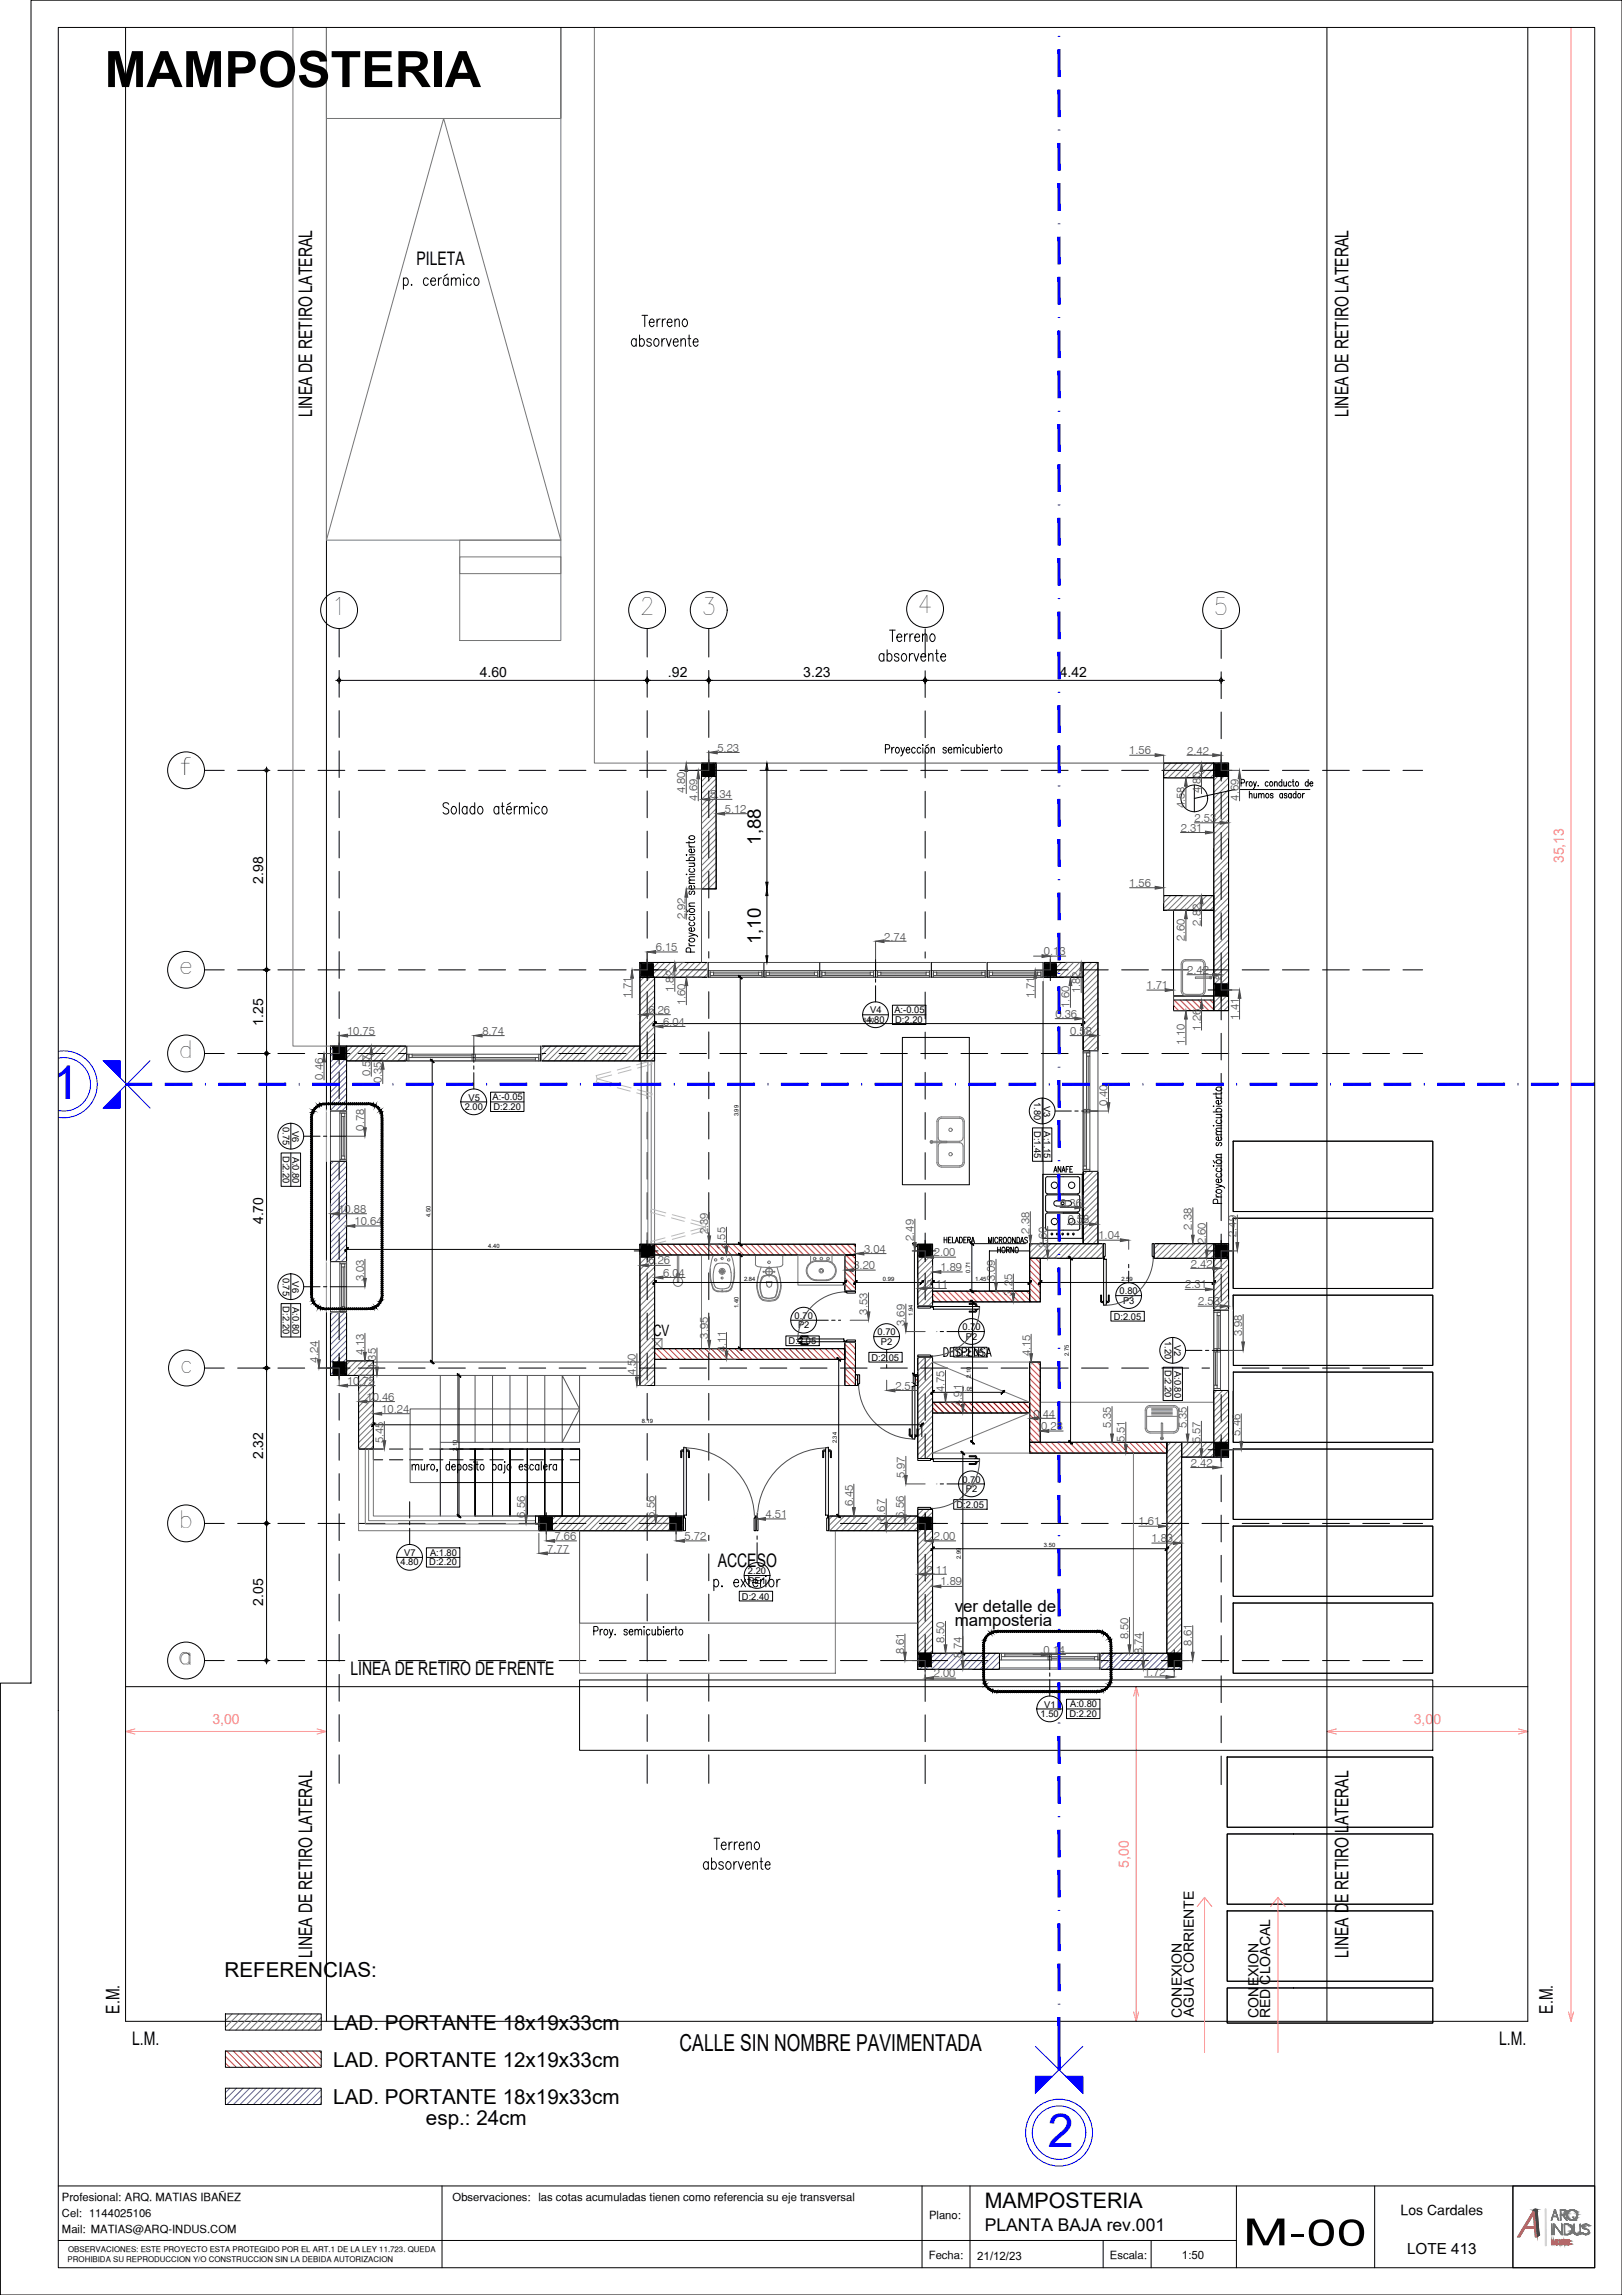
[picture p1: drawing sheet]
<svg xmlns="http://www.w3.org/2000/svg" width="594mm" height="841mm" viewBox="0 0 594 841" stroke-linecap="round" stroke-linejoin="round" font-family="sans-serif">
<defs><g id="words">
<text font-size="18.4" x="38.3" y="31.9">MAMPOSTERIA</text>
<g font-size="17.1" fill="#00f">
<text x="19.2" y="402.6">1</text>
<text x="383.8" y="786.8">2</text>
</g>
<text font-size="13.5" x="455.3" y="822.8">M-00</text>
<g font-size="8.8">
<text x="121.5" y="225.2">1</text>
<text x="234.3" y="225.2">2</text>
<text x="256.9" y="225.2">3</text>
<text x="336.1" y="224.8">4</text>
<text x="444.5" y="225.2">5</text>
<text x="65.4" y="284">f</text>
<text x="65.4" y="357.1">e</text>
<text x="65.4" y="387.7">d</text>
<text x="65.9" y="503">c</text>
<text x="65.4" y="559.9">b</text>
<text x="65" y="609.7">a</text>
<text x="65.4" y="610.2">a</text>
</g>
<text font-size="8.6" x="248.9" y="751.7">CALLE SIN NOMBRE PAVIMENTADA</text>
<text font-size="7.8" x="360.7" y="809.1">MAMPOSTERIA</text>
<g font-size="7.5">
<text x="82.3" y="724.6">REFERENCIAS:</text>
<text x="122.1" y="743.8">LAD. PORTANTE 18x19x33cm</text>
<text x="122.1" y="757.5">LAD. PORTANTE 12x19x33cm</text>
<text x="122.1" y="771">LAD. PORTANTE 18x19x33cm</text>
<text x="156" y="778.6">esp.: 24cm</text>
</g>
<g font-size="6.9">
<text x="152.5" y="97.2">PILETA</text>
<text x="114.3" y="152.9" transform="rotate(-90 114.3 152.9)">LINEA DE RETIRO LATERAL</text>
<text x="493.9" y="152.9" transform="rotate(-90 493.9 152.9)">LINEA DE RETIRO LATERAL</text>
<text x="278.7" y="309.6" transform="rotate(-90 278.7 309.6)">1,88</text>
<text x="278.7" y="346.1" transform="rotate(-90 278.7 346.1)">1,10</text>
<text x="262.9" y="574.1">ACCESO</text>
<text x="128.3" y="613.7">LINEA DE RETIRO DE FRENTE</text>
<text x="114.3" y="717.4" transform="rotate(-90 114.3 717.4)">LINEA DE RETIRO LATERAL</text>
<text x="493.9" y="717.4" transform="rotate(-90 493.9 717.4)">LINEA DE RETIRO LATERAL</text>
<text x="43.8" y="737.9" transform="rotate(-90 43.8 737.9)">E.M.</text>
<text x="568.8" y="737.9" transform="rotate(-90 568.8 737.9)">E.M.</text>
<text x="48.4" y="749.5">L.M.</text>
<text x="549" y="749.5">L.M.</text>
</g>
<text font-size="6.6" x="344.7" y="498.1">DESPENSA</text>
<text font-size="6.4" x="360.7" y="817.7">PLANTA BAJA rev.001</text>
<g font-size="6.2">
<text x="349.7" y="590.7">ver detalle de</text>
<text x="349.7" y="595.8">mamposteria</text>
</g>
<text font-size="5.8" x="239.2" y="489.5">CV</text>
<text font-size="5.6" x="515.4" y="826">LOTE 413</text>
<g font-size="5.1">
<text x="175.7" y="248">4.60</text>
<text x="244.7" y="248">.92</text>
<text x="294.2" y="248">3.23</text>
<text x="388.2" y="248.1">4.42</text>
<text x="96.4" y="323.8" transform="rotate(-90 96.4 323.8)">2.98</text>
<text x="96.4" y="375.9" transform="rotate(-90 96.4 375.9)">1.25</text>
<text x="96.4" y="448.6" transform="rotate(-90 96.4 448.6)">4.70</text>
<text x="96.4" y="534.7" transform="rotate(-90 96.4 534.7)">2.32</text>
<text x="96.4" y="588.4" transform="rotate(-90 96.4 588.4)">2.05</text>
<text x="432.9" y="739.4" transform="rotate(-90 432.9 739.4)">CONEXION</text>
<text x="437.2" y="739.1" transform="rotate(-90 437.2 739.1)">AGUA CORRIENTE</text>
<text x="460.9" y="739.4" transform="rotate(-90 460.9 739.4)">CONEXION</text>
<text x="465.3" y="739.5" transform="rotate(-90 465.3 739.5)">RED CLOACAL</text>
<text x="513" y="811.6">Los Cardales</text>
</g>
<g font-size="5.1" fill="#ff7f7f">
<text x="572.7" y="316.3" transform="rotate(-90 572.7 316.3)">35,13</text>
<text x="77.8" y="631.9">3,00</text>
<text x="517.8" y="631.8">3,00</text>
<text x="413.4" y="684.4" transform="rotate(-90 413.4 684.4)">5,00</text>
</g>
<g font-size="4.3" fill="#4c4c4c">
<text x="262.8" y="275.4">5.23</text>
<text x="413.6" y="276.4">1.56</text>
<text x="434.9" y="276.5">2.42</text>
<text x="251" y="290.7" transform="rotate(-90 251 290.7)">4.80</text>
<text x="255.4" y="293.4" transform="rotate(-90 255.4 293.4)">4.69</text>
<text x="260.1" y="292.6">5.34</text>
<text x="439.8" y="290.7" transform="rotate(-90 439.8 290.7)">4.80</text>
<text x="453.7" y="293.4" transform="rotate(-90 453.7 293.4)">4.69</text>
<text x="265.5" y="297.9">5.12</text>
<text x="434" y="296.1" transform="rotate(-90 434 296.1)">4.58</text>
<text x="432.5" y="304.7">2.31</text>
<text x="437.5" y="301.2">2.53</text>
<text x="413.6" y="325">1.56</text>
<text x="251.1" y="336.8" transform="rotate(-90 251.1 336.8)">2.92</text>
<text x="439.8" y="339.2" transform="rotate(-90 439.8 339.2)">2.82</text>
<text x="323.9" y="344.7">2.74</text>
<text x="434" y="344.7" transform="rotate(-90 434 344.7)">2.60</text>
<text x="240.2" y="348.5">6.15</text>
<text x="382.4" y="350.1">0.13</text>
<text x="434.9" y="356.9">2.42</text>
<text x="231.2" y="365.8" transform="rotate(-90 231.2 365.8)">1.71</text>
<text x="246.8" y="363.5" transform="rotate(-90 246.8 363.5)">1.82</text>
<text x="378.9" y="365.8" transform="rotate(-90 378.9 365.8)">1.71</text>
<text x="395.7" y="363.9" transform="rotate(-90 395.7 363.9)">1.82</text>
<text x="419.9" y="362.6">1.71</text>
<text x="237.5" y="371.5">6.26</text>
<text x="251.1" y="368.4" transform="rotate(-90 251.1 368.4)">1.60</text>
<text x="391.7" y="369.3" transform="rotate(-90 391.7 369.3)">1.60</text>
<text x="242.9" y="375.8">6.04</text>
<text x="386.6" y="373">0.36</text>
<text x="439.8" y="377.6" transform="rotate(-90 439.8 377.6)">1.26</text>
<text x="453.8" y="373.6" transform="rotate(-90 453.8 373.6)">1.41</text>
<text x="127.1" y="379.2">10.75</text>
<text x="176.7" y="379.2">8.74</text>
<text x="392" y="379.2">0.58</text>
<text x="434" y="383.1" transform="rotate(-90 434 383.1)">1.10</text>
<text x="118.3" y="395.7" transform="rotate(-90 118.3 395.7)">0.46</text>
<text x="135.7" y="394.3" transform="rotate(-90 135.7 394.3)">0.57</text>
<text x="139.8" y="397" transform="rotate(-90 139.8 397)">0.35</text>
<text x="405.7" y="405.5" transform="rotate(-90 405.7 405.5)">0.40</text>
<text x="133.3" y="414.3" transform="rotate(-90 133.3 414.3)">0.78</text>
<text x="388.3" y="442.2">0.36</text>
<text x="124" y="444.5">10.88</text>
<text x="129.9" y="448.9">10.64</text>
<text x="391" y="448.3">0.58</text>
<text x="259.4" y="452.3" transform="rotate(-90 259.4 452.3)">2.39</text>
<text x="334.7" y="454.7" transform="rotate(-90 334.7 454.7)">2.49</text>
<text x="377" y="452.1" transform="rotate(-90 377 452.1)">2.38</text>
<text x="402.3" y="454.2">1.04</text>
<text x="436.6" y="450.6" transform="rotate(-90 436.6 450.6)">2.38</text>
<text x="452.9" y="453.3" transform="rotate(-90 452.9 453.3)">2.49</text>
<text x="265.8" y="457.7" transform="rotate(-90 265.8 457.7)">2.55</text>
<text x="316.5" y="459">3.04</text>
<text x="342" y="460.4">2.00</text>
<text x="383.4" y="457.4" transform="rotate(-90 383.4 457.4)">2.60</text>
<text x="441.6" y="456" transform="rotate(-90 441.6 456)">2.60</text>
<text x="237.5" y="463.4">6.26</text>
<text x="242.9" y="467.8">6.04</text>
<text x="312.6" y="465.1">3.20</text>
<text x="344.4" y="465.8">1.89</text>
<text x="436.2" y="464.6">2.42</text>
<text x="133.3" y="469.5" transform="rotate(-90 133.3 469.5)">3.03</text>
<text x="339.3" y="471.9">2.11</text>
<text x="364.5" y="469.5" transform="rotate(-90 364.5 469.5)">3.09</text>
<text x="434.1" y="472.2">2.31</text>
<text x="370.8" y="474.8" transform="rotate(-90 370.8 474.8)">3.25</text>
<text x="438.9" y="478.4">2.53</text>
<text x="317.8" y="481.7" transform="rotate(-90 317.8 481.7)">3.53</text>
<text x="331.4" y="485.9" transform="rotate(-90 331.4 485.9)">3.69</text>
<text x="259.4" y="490.5" transform="rotate(-90 259.4 490.5)">3.95</text>
<text x="455" y="489.7" transform="rotate(-90 455 489.7)">3.98</text>
<text x="133.3" y="496.6" transform="rotate(-90 133.3 496.6)">4.13</text>
<text x="265.9" y="495.6" transform="rotate(-90 265.9 495.6)">4.11</text>
<text x="377.4" y="496.9" transform="rotate(-90 377.4 496.9)">4.15</text>
<text x="116.6" y="499.3" transform="rotate(-90 116.6 499.3)">4.24</text>
<text x="137.7" y="502" transform="rotate(-90 137.7 502)">4.35</text>
<text x="127.1" y="507.4">10.75</text>
<text x="232.9" y="504" transform="rotate(-90 232.9 504)">4.50</text>
<text x="327.9" y="509.2">2.57</text>
<text x="134.3" y="513.3">10.46</text>
<text x="346" y="510.2" transform="rotate(-90 346 510.2)">4.75</text>
<text x="352.3" y="515.2" transform="rotate(-90 352.3 515.2)">4.91</text>
<text x="139.7" y="517.7">10.24</text>
<text x="378.5" y="519.5">0.44</text>
<text x="381.4" y="524.1">0.28</text>
<text x="407" y="523.4" transform="rotate(-90 407 523.4)">5.35</text>
<text x="434.7" y="523.4" transform="rotate(-90 434.7 523.4)">5.35</text>
<text x="454.3" y="526.1" transform="rotate(-90 454.3 526.1)">5.46</text>
<text x="140.4" y="528.9" transform="rotate(-90 140.4 528.9)">5.45</text>
<text x="412" y="528.5" transform="rotate(-90 412 528.5)">5.51</text>
<text x="439.7" y="528.9" transform="rotate(-90 439.7 528.9)">5.57</text>
<text x="436.2" y="537.5">2.42</text>
<text x="331.4" y="541.7" transform="rotate(-90 331.4 541.7)">5.97</text>
<text x="312.4" y="551.9" transform="rotate(-90 312.4 551.9)">6.45</text>
<text x="192.3" y="556.2" transform="rotate(-90 192.3 556.2)">6.56</text>
<text x="239.9" y="556.2" transform="rotate(-90 239.9 556.2)">6.56</text>
<text x="280.4" y="556.3">4.51</text>
<text x="324.2" y="557.3" transform="rotate(-90 324.2 557.3)">6.67</text>
<text x="331.1" y="556.2" transform="rotate(-90 331.1 556.2)">6.56</text>
<text x="417" y="559">1.61</text>
<text x="200.4" y="569">7.77</text>
<text x="203.1" y="564.3">7.66</text>
<text x="250.8" y="564.3">5.72</text>
<text x="342" y="564.3">2.00</text>
<text x="421.7" y="565.1">1.83</text>
<text x="339.3" y="576.7">2.11</text>
<text x="344.4" y="581">1.89</text>
<text x="346" y="602.2" transform="rotate(-90 346 602.2)">8.50</text>
<text x="382.2" y="606">0.14</text>
<text x="413.4" y="600.7" transform="rotate(-90 413.4 600.7)">8.50</text>
<text x="436.5" y="603.1" transform="rotate(-90 436.5 603.1)">8.61</text>
<text x="331.1" y="606.1" transform="rotate(-90 331.1 606.1)">8.61</text>
<text x="352.3" y="607.6" transform="rotate(-90 352.3 607.6)">8.74</text>
<text x="418.4" y="606.1" transform="rotate(-90 418.4 606.1)">8.74</text>
<text x="342" y="614.6">2.00</text>
<text x="419" y="614.3">1.72</text>
</g>
<g font-size="4.2">
<text x="432.9" y="827.8">1:50</text>
<text x="357.9" y="828.1">21/12/23</text>
</g>
<g font-size="4.1">
<text x="22.7" y="806.5">Profesional: ARQ. MATIAS IBAÑEZ</text>
<text x="165.8" y="806.5">Observaciones: las cotas acumuladas tienen como referencia su eje transversal</text>
<text x="22.7" y="812.5">Cel: 1144025106</text>
<text x="340.3" y="813.2">Plano:</text>
<text x="22.7" y="818.4">Mail: MATIAS@ARQ-INDUS.COM</text>
<text x="340.2" y="827.7">Fecha:</text>
<text x="406.5" y="827.7">Escala:</text>
</g>
<g font-size="3.4">
<text x="318.7" y="371.4">V4</text>
<text x="327.6" y="371.2">A:-0.05</text>
<text x="317.3" y="374.8">4.80</text>
<text x="327.9" y="374.8">D:2.20</text>
<text x="170.2" y="406.7">2.00</text>
<text x="171.6" y="403.3">V5</text>
<text x="180.4" y="403.1">A:-0.05</text>
<text x="180.7" y="406.7">D:2.20</text>
<text x="378.8" y="403.8" transform="rotate(90 378.8 403.8)">1.80</text>
<text x="382.2" y="405.2" transform="rotate(90 382.2 405.2)">V3</text>
<text x="103.6" y="413" transform="rotate(90 103.6 413)">0.75</text>
<text x="107" y="414.4" transform="rotate(90 107 414.4)">V6</text>
<text x="378.8" y="414.4" transform="rotate(90 378.8 414.4)">D:1.45</text>
<text x="382.4" y="414.6" transform="rotate(90 382.4 414.6)">A:1.15</text>
<text x="103.6" y="423.6" transform="rotate(90 103.6 423.6)">D:2.20</text>
<text x="107.2" y="423.8" transform="rotate(90 107.2 423.8)">A:0.80</text>
<text x="103.6" y="468.2" transform="rotate(90 103.6 468.2)">0.75</text>
<text x="107" y="469.6" transform="rotate(90 107 469.6)">V6</text>
<text x="103.6" y="478.8" transform="rotate(90 103.6 478.8)">D:2.20</text>
<text x="107.2" y="479" transform="rotate(90 107.2 479)">A:0.80</text>
<text x="410.1" y="474.3">0.80</text>
<text x="411.3" y="477.8">P3</text>
<text x="291.1" y="483.3">0.70</text>
<text x="407.9" y="483.6">D:2.05</text>
<text x="292.3" y="486.8">P2</text>
<text x="321.4" y="489.4">0.70</text>
<text x="352.5" y="487.5">0.70</text>
<text x="353.8" y="490.9">P2</text>
<text x="426.6" y="491.5" transform="rotate(90 426.6 491.5)">1.20</text>
<text x="288.9" y="492.6">D:2.05</text>
<text x="322.6" y="492.8">P2</text>
<text x="350.3" y="496.8">D:2.05</text>
<text x="430" y="492.9" transform="rotate(90 430 492.9)">V2</text>
<text x="319.2" y="498.6">D:2.05</text>
<text x="426.6" y="502.1" transform="rotate(90 426.6 502.1)">D:2.20</text>
<text x="430.2" y="502.3" transform="rotate(90 430.2 502.3)">A:0.80</text>
<text x="352.5" y="543.3">0.70</text>
<text x="353.8" y="546.8">P2</text>
<text x="350.3" y="552.6">D:2.05</text>
<text x="146.7" y="573.6">4.80</text>
<text x="148.1" y="570.3">V7</text>
<text x="157.2" y="573.6">D:2.20</text>
<text x="157.5" y="570.1">A:1.80</text>
<text x="274" y="576.9">2.20</text>
<text x="274" y="580.3">PE1</text>
<text x="271.8" y="586.2">D:2.40</text>
<text x="381.1" y="629.1">1.50</text>
<text x="382.5" y="625.8">V1</text>
<text x="391.7" y="629.1">D:2.20</text>
<text x="391.9" y="625.6">A:0.80</text>
</g>
<g font-size="2.9">
<text x="24.9" y="825.4">OBSERVACIONES: ESTE PROYECTO ESTA PROTEGIDO POR EL ART.1 DE LA LEY 11.723. QUEDA</text>
<text x="24.8" y="828.9">PROHIBIDA SU REPRODUCCION Y/O CONSTRUCCION SIN LA DEBIDA AUTORIZACION</text>
</g>
<g font-size="2.1">
<text x="316.2" y="374.5">6.40</text>
<text x="270.5" y="409.1" transform="rotate(-90 270.5 409.1)">3.99</text>
<text x="157.7" y="446" transform="rotate(-90 157.7 446)">4.50</text>
<text x="178.8" y="457.2">4.40</text>
<text x="355.3" y="466.4" transform="rotate(-90 355.3 466.4)">0.71</text>
<text x="272.5" y="469.3">2.84</text>
<text x="323.4" y="469.3">0.99</text>
<text x="357.2" y="469.3">1.45</text>
<text x="410.7" y="469.3">2.59</text>
<text x="270.5" y="479.2" transform="rotate(-90 270.5 479.2)">1.40</text>
<text x="334.3" y="482.2" transform="rotate(-90 334.3 482.2)">1.94</text>
<text x="391.5" y="496.9" transform="rotate(-90 391.5 496.9)">2.75</text>
<text x="352.3" y="509.6">1.05</text>
<text x="355.6" y="504.9" transform="rotate(-90 355.6 504.9)">2.10</text>
<text x="235.1" y="521.5">8.19</text>
<text x="167.5" y="531.9" transform="rotate(-90 167.5 531.9)">2.10</text>
<text x="306.5" y="528.9" transform="rotate(-90 306.5 528.9)">2.34</text>
<text x="382.4" y="566.9">3.50</text>
<text x="352" y="571.2" transform="rotate(-90 352 571.2)">2.99</text>
</g>
</g></defs>
<!-- layer: 01 MUROS251 -->
<g fill="none" stroke="#767676" stroke-width=".37">
<path d="M257.1 279.6l-.2 .2M259.3 279.6l-2.4 2.4M261.5 279.6l-4.6 4.6M426.6 279.6l-.4 .5M428.9 279.6l-2.7 2.7M431.1 279.6l-4.9 4.9M433.3 279.6l-5.4 5.4M435.5 279.6l-5.4 5.4M437.7 279.6l-5.4 5.4M439.9 279.6l-5.4 5.4M442.1 279.6l-5.4 5.4M444.3 279.6l-5.4 5.4"/>
<path d="M446.5 279.6l-5.4 5.4M448.7 279.6l-5.4 5.4M262.3 281l-5.4 5.4M262.3 283.2l-5.4 5.4M262.3 285.4l-5.4 5.4M262.3 287.6l-5.4 5.4M262.3 289.8l-5.4 5.4M262.3 292l-5.4 5.4M262.3 294.2l-5.4 5.4M262.3 296.4l-5.4 5.4M262.3 298.6l-5.4 5.4M450 280.6l-5.4 5.3"/>
<path d="M450 282.8l-5.4 5.3M450 285l-5.4 5.4M450 287.2l-5.4 5.4M450 289.4l-5.4 5.4M450 291.6l-5.4 5.4M450 293.8l-5.4 5.4M450 296l-5.4 5.4M450 298.2l-5.4 5.4M262.3 300.8l-5.4 5.4M262.3 303l-5.4 5.4M262.3 305.2l-5.4 5.4M262.3 307.4l-5.4 5.4"/>
<path d="M262.3 309.6l-5.4 5.4M262.3 311.8l-5.4 5.4M262.3 314l-5.4 5.4M262.3 316.2l-5.4 5.4M262.3 318.4l-5.4 5.4M450 318l-5.4 5.4M450 300.4l-5.4 5.4M450 302.6l-5.4 5.4M450 304.8l-5.4 5.4M450 307l-5.4 5.4M450 309.2l-5.4 5.4M450 311.4l-5.4 5.4"/>
<path d="M450 313.6l-5.4 5.4M450 315.8l-5.4 5.4M262.3 320.6l-5.1 5.1M262.3 322.8l-2.9 2.9M262.3 325l-.7 .7M426.6 328.2l-.4 .4M428.8 328.2l-2.6 2.6M431 328.2l-4.8 4.8M433.2 328.2l-5.4 5.4M435.4 328.2l-5.4 5.4M437.6 328.2l-5.4 5.4M439.8 328.2l-5.4 5.4"/>
<path d="M442 328.2l-5.4 5.4M444.2 328.2l-5.4 5.4M450 324.6l-9 9M450 326.8l-6.8 6.8M450 320.2l-5.4 5.4M450 322.4l-5.4 5.4M450 329l-5.4 5.4M450 331.2l-5.4 5.4M450 333.4l-5.4 5.4M450 335.6l-5.4 5.4M450 337.8l-5.4 5.4M234.6 352.7l-.2 .3"/>
<path d="M236.8 352.7l-2.4 2.5M239 352.7l-4.6 4.7M239.7 358.6l-5.3 5.4M241.2 352.7l-6.8 6.9M243.4 352.7l-9 9.1M245.6 352.7l-5.3 5.4M247.8 352.7l-5.3 5.4M250 352.7l-5.3 5.4M252.2 352.7l-5.3 5.4M254.4 352.7l-5.3 5.4M256.6 352.7l-5.3 5.4M258.8 352.7l-5.3 5.4"/>
<path d="M261 352.7l-5.3 5.4M263.2 352.7l-5.3 5.4M265.4 352.7l-5.3 5.4M267.6 352.7l-5.3 5.4M269.8 352.7l-5.3 5.4M272 352.7l-5.3 5.4M274.3 352.7l-5.4 5.4M276.5 352.7l-5.4 5.4M278.7 352.7l-5.4 5.4M280.9 352.7l-5.4 5.4M283.1 352.7l-5.4 5.4M285.3 352.7l-5.4 5.4"/>
<path d="M287.5 352.7l-5.4 5.4M289.7 352.7l-5.4 5.4M291.9 352.7l-5.4 5.4M294.1 352.7l-5.4 5.4M296.3 352.7l-5.4 5.4M298.5 352.7l-5.4 5.4M300.7 352.7l-5.4 5.4M302.9 352.7l-5.4 5.4M305.1 352.7l-5.4 5.4M307.3 352.7l-5.4 5.4M309.5 352.7l-5.4 5.4M311.7 352.7l-5.4 5.4"/>
<path d="M313.9 352.7l-5.4 5.4M316.1 352.7l-5.4 5.4M318.3 352.7l-5.4 5.4M320.5 352.7l-5.4 5.4M322.7 352.7l-5.4 5.4M324.9 352.7l-5.4 5.4M327.1 352.7l-5.4 5.4M329.3 352.7l-5.4 5.4M331.5 352.7l-5.3 5.4M333.7 352.7l-5.3 5.4M335.9 352.7l-5.3 5.4M338.1 352.7l-5.3 5.4"/>
<path d="M340.3 352.7l-5.3 5.4M342.5 352.7l-5.3 5.4M344.8 352.7l-5.4 5.4M347 352.7l-5.4 5.4M349.2 352.7l-5.4 5.4M351.4 352.7l-5.4 5.4M353.6 352.7l-5.4 5.4M355.8 352.7l-5.4 5.4M358 352.7l-5.4 5.4M360.2 352.7l-5.4 5.4M362.4 352.7l-5.4 5.4M364.6 352.7l-5.4 5.4"/>
<path d="M366.8 352.7l-5.4 5.4M369 352.7l-5.4 5.4M371.2 352.7l-5.4 5.4M373.4 352.7l-5.4 5.4M375.6 352.7l-5.4 5.4M377.8 352.7l-5.4 5.4M380 352.7l-5.4 5.4M382.2 352.7l-5.4 5.4M384.4 352.7l-5.4 5.4M386.6 352.7l-5.4 5.4M388.8 352.7l-5.4 5.4M391 352.7l-5.4 5.4"/>
<path d="M393.2 352.7l-5.4 5.4M395.4 352.7l-5.4 5.4M397.6 352.7l-5.4 5.4M399.8 352.7l-5.4 5.4M402 352.7l-5.4 5.4M402.1 354.8l-5.4 5.4M402.1 357l-5.4 5.4M402.1 359.2l-5.4 5.4M450 340l-5.4 5.4M450 342.3l-5.4 5.3M450 344.5l-5.4 5.3M450 346.7l-5.4 5.3"/>
<path d="M450 348.9l-5.4 5.3M450 351.1l-5.4 5.3M450 353.3l-5.4 5.3M450 355.5l-5.4 5.3M450 357.7l-5.4 5.3M450 359.9l-5.4 5.3M239.7 378.4l-10.3 10.4M239.7 360.8l-5.3 5.4M239.7 363l-5.3 5.4M239.7 365.2l-5.3 5.4M239.7 367.4l-5.3 5.4M239.7 369.6l-5.3 5.4"/>
<path d="M239.7 371.8l-5.3 5.4M239.7 374l-5.3 5.4M239.7 376.2l-5.3 5.4M402.1 361.4l-5.4 5.4M402.1 363.6l-5.4 5.4M402.1 365.8l-5.4 5.4M402.1 368l-5.4 5.5M402.1 370.2l-5.4 5.5M402.1 372.4l-5.4 5.5M402.1 374.6l-5.4 5.5M402.1 376.8l-5.4 5.5M402.1 379l-5.4 5.5"/>
<path d="M450 362.1l-5.4 5.3M450 364.3l-5.4 5.3M450 366.5l-4 3.9M450 368.7l-1.8 1.7M129.1 383.4l-2.2 2.1M131.3 383.4l-4.4 4.3M133.5 383.4l-5.4 5.4M135.7 383.4l-5.4 5.4M137.9 383.4l-5.4 5.4M140.1 383.4l-5.4 5.4M142.3 383.4l-5.4 5.4M144.5 383.4l-5.4 5.4"/>
<path d="M146.7 383.4l-5.4 5.4M148.9 383.4l-5.4 5.4M151.1 383.4l-5.4 5.4M153.3 383.4l-5.4 5.4M155.5 383.4l-5.4 5.4M157.7 383.4l-5.4 5.4M159.9 383.4l-5.4 5.4M162.1 383.4l-5.4 5.4M164.3 383.4l-5.4 5.4M166.5 383.4l-5.4 5.4M168.7 383.4l-5.4 5.4M170.9 383.4l-5.4 5.4"/>
<path d="M173.1 383.4l-5.4 5.4M175.3 383.4l-5.4 5.4M177.5 383.4l-5.4 5.4M179.7 383.4l-5.4 5.4M181.9 383.4l-5.4 5.4M184.1 383.4l-5.4 5.4M186.3 383.4l-5.4 5.4M188.5 383.4l-5.4 5.4M190.8 383.4l-5.5 5.4M193 383.4l-5.4 5.4M195.2 383.4l-5.4 5.4M197.4 383.4l-5.4 5.4"/>
<path d="M199.6 383.4l-5.4 5.4M201.8 383.4l-5.4 5.4M204 383.4l-5.4 5.4M206.2 383.4l-5.4 5.4M208.4 383.4l-5.4 5.4M210.6 383.4l-5.4 5.4M212.8 383.4l-5.4 5.4M215 383.4l-5.4 5.4M217.2 383.4l-5.4 5.4M219.4 383.4l-5.4 5.4M221.6 383.4l-5.4 5.4M223.8 383.4l-5.4 5.4"/>
<path d="M226 383.4l-5.4 5.4M228.2 383.4l-5.4 5.4M230.4 383.4l-5.4 5.4M232.6 383.4l-5.4 5.4M239.7 380.6l-8.1 8.2M239.7 382.8l-5.9 6M239.7 385l-3.7 3.8M239.7 387.3l-1.5 1.5M402.1 381.2l-5.4 5.5M402.1 383.4l-5.4 5.5M402.1 385.6l-5.4 5.5M402.1 387.8l-5.4 5.5"/>
<path d="M402.1 390l-5.4 5.5M402.1 392.2l-5.4 5.5M402.1 394.4l-5.4 5.5M402.1 396.6l-5.4 5.5M402.1 398.9l-5.4 5.4M402.1 401.1l-5.4 5.4M402.1 403.3l-5.4 5.4M402.1 405.5l-5.4 5.4M402.1 407.7l-5.4 5.4M402.1 409.9l-5.4 5.4M402.1 412.1l-5.4 5.4M402.1 414.3l-5.4 5.4"/>
<path d="M402.1 416.5l-5.4 5.4M402.1 418.7l-5.4 5.4M402.1 436.3l-5.4 5.4M402.1 438.5l-5.4 5.4M402.1 420.9l-5.4 5.4M402.1 423.1l-5.4 5.4M402.1 425.3l-5.4 5.4M402.1 427.5l-5.4 5.4M402.1 429.7l-5.4 5.4M402.1 431.9l-5.4 5.4M402.1 434.1l-5.4 5.4M234.9 456l-.5 .5"/>
<path d="M237.1 456l-2.7 2.7M239.3 456l-4.9 4.9M239.7 457.7l-5.3 5.4M239.7 459.9l-5.3 5.4M336.2 456h-.1M338.4 456l-2.3 2.2M340.6 456l-4.5 4.4M341.6 457.3l-5.5 5.3M341.6 459.5l-5.5 5.3M378.3 455.7l-1.2 1.2M380.5 455.7l-3.4 3.4M382.7 455.7l-5.4 5.4"/>
<path d="M384.9 455.7l-5.4 5.4M387.1 455.7l-5.4 5.4M389.3 455.7l-5.4 5.4M391.5 455.7l-5.4 5.4M393.7 455.7l-5.4 5.4M395.9 455.7l-5.4 5.4M402.1 440.7l-5.4 5.4M402.1 442.9l-5.4 5.4M402.1 445.1l-5.4 5.4M402.1 447.3l-5.4 5.4M402.1 449.5l-5.4 5.4M402.1 451.7l-9.4 9.4"/>
<path d="M402.1 453.9l-7.2 7.2M402.5 455.7l-5.4 5.4M404.7 455.7l-5.4 5.4M406.9 455.7l-5.4 5.4M409.1 455.7l-5.4 5.4M411.3 455.7l-5.4 5.4M413.5 455.7l-5.4 5.4M415.8 455.7l-5.4 5.4M418 455.7l-5.4 5.4M420.2 455.7l-5.4 5.4M422.4 455.7l-5.4 5.4M424.6 455.7l-5.4 5.4"/>
<path d="M426.8 455.7l-5.4 5.4M429 455.7l-5.4 5.4M431.2 455.7l-5.4 5.4M433.4 455.7l-5.4 5.4M435.6 455.7l-5.4 5.4M437.8 455.7l-5.4 5.4M440 455.7l-5.4 5.4M442.2 455.7l-5.4 5.4M444.4 455.7l-5.4 5.4M446.6 455.7l-5.4 5.4M448.8 455.7l-5.4 5.4M450 456.8l-5.4 5.4"/>
<path d="M450 459l-5.4 5.4M239.7 462.1l-5.3 5.4M239.7 464.3l-5.3 5.4M239.7 466.5l-5.3 5.4M239.7 468.7l-5.3 5.4M239.7 470.9l-5.3 5.4M239.7 473.1l-5.3 5.4M239.7 475.3l-5.3 5.4M239.7 477.5l-5.3 5.4M239.7 479.7l-5.3 5.4M341.6 461.7l-5.5 5.3M341.6 463.9l-5.5 5.4"/>
<path d="M341.6 466.1l-5.5 5.4M341.6 468.3l-5.5 5.4M341.6 470.5l-5.5 5.4M341.6 472.7l-5.5 5.4M341.6 474.9l-5.5 5.4M341.6 477.1l-5.5 5.4M341.6 479.3l-5.5 5.4M450 461.2l-5.4 5.4M450 463.4l-5.4 5.4M450 465.6l-5.4 5.4M450 467.8l-5.4 5.4M450 470l-5.4 5.4"/>
<path d="M450 472.2l-5.4 5.4M450 474.4l-5.4 5.4M450 476.6l-5.4 5.4M450 478.8l-5.4 5.4M128.3 498.7l-1.4 1.4M130.5 498.7l-3.6 3.6M132.7 498.7l-5.3 5.3M134.9 498.7l-5.3 5.3M136.8 499.1l-5.5 5.4M239.7 482l-5.3 5.3M239.7 484.2l-5.3 5.3M239.7 486.4l-5.3 5.4"/>
<path d="M239.7 488.6l-5.3 5.4M239.7 490.8l-5.3 5.4M239.7 493l-5.3 5.4M239.7 495.2l-5.3 5.4M239.7 497.4l-5.3 5.4M239.7 499.6l-5.3 5.4M341.6 481.5l-5.5 5.4M341.6 483.7l-5.5 5.4M341.6 485.9l-5.5 5.4M341.6 488.1l-5.5 5.4M341.6 490.3l-5.5 5.4M341.6 492.5l-5.5 5.4"/>
<path d="M341.6 494.7l-5.5 5.4M341.6 496.9l-5.5 5.4M341.6 499.1l-5.5 5.4M450 481l-5.4 5.4M450 483.2l-5.4 5.4M450 485.4l-5.4 5.4M450 487.6l-5.4 5.4M450 489.8l-5.4 5.4M450 492l-5.4 5.4M450 494.2l-5.4 5.4M450 496.4l-5.4 5.4M450 498.6l-5.4 5.4"/>
<path d="M136.8 501.3l-5.5 5.4M136.8 503.5l-5.5 5.4M136.8 505.7l-5.5 5.4M136.8 507.9l-5.5 5.4M136.8 510.1l-5.5 5.4M136.8 512.3l-5.5 5.4M136.8 514.5l-5.5 5.4M136.8 516.7l-5.5 5.4M136.8 518.9l-5.5 5.4M239.7 501.8l-5.3 5.4M239.7 504l-3.7 3.7M239.7 506.2l-1.5 1.5"/>
<path d="M341.6 501.3l-5.5 5.4M341.6 503.5l-5.5 5.4M341.6 505.7l-5.5 5.4M341.6 507.9l-5.5 5.4M341.6 510.1l-5.5 5.4M341.6 512.3l-5.5 5.4M341.6 514.5l-5.5 5.4M341.6 516.7l-5.5 5.4M341.6 518.9l-5.5 5.4M450 500.8l-5.4 5.4M450 503l-5.4 5.4M450 505.2l-5.4 5.4"/>
<path d="M450 507.4l-5.4 5.4M450 509.6l-5.4 5.4M450 511.8l-5.4 5.4M450 514l-5.4 5.4M450 516.2l-5.4 5.4M450 518.4l-5.4 5.5M136.8 521.1l-5.5 5.4M136.8 523.3l-5.5 5.4M136.8 525.5l-5.5 5.4M136.8 527.7l-3.4 3.3M136.8 529.9l-1.2 1.1M341.6 521.1l-5.5 5.4"/>
<path d="M341.6 523.4l-5.5 5.3M341.6 525.6l-5.5 5.3M341.6 527.8l-5.5 5.3M341.6 530l-5.5 5.3M341.6 532.2l-5.5 5.3M341.6 534.4l-5.5 5.3M341.6 536.6l-5.5 5.3M341.6 538.8l-5.5 5.3M428.8 528.6l-1.4 1.4M431 528.6l-3.6 3.6M432.8 535.6l-5.4 5.4M432.8 537.8l-5.4 5.4"/>
<path d="M433.2 528.6l-5.8 5.8M435.4 528.6l-8 8M437.6 528.6l-10.2 10.2M439.8 528.6l-5.4 5.4M442 528.6l-5.4 5.4M444.2 528.6l-5.4 5.4M450 525l-9 9M450 527.2l-6.8 6.8M450 520.6l-5.4 5.5M450 522.8l-5.4 5.5M450 529.4l-4.6 4.6M450 531.7l-2.4 2.3"/>
<path d="M450 533.9l-.2 .1M199.2 555.6l-1.8 1.7M201.4 555.6l-4 3.9M203.6 555.6l-5.4 5.3M205.8 555.6l-5.4 5.3M208 555.6l-5.4 5.3M210.2 555.6l-5.4 5.3M212.4 555.6l-5.4 5.3M214.6 555.6l-5.4 5.3M216.8 555.6l-5.4 5.3M219 555.6l-5.4 5.3M221.2 555.6l-5.4 5.3"/>
<path d="M223.4 555.6l-5.4 5.3M225.6 555.6l-5.4 5.3M227.8 555.6l-5.4 5.3M230 555.6l-5.4 5.3M232.2 555.6l-5.4 5.3M234.4 555.6l-5.4 5.3M236.6 555.6l-5.4 5.3M238.8 555.6l-5.4 5.3M241 555.6l-5.4 5.3M243.2 555.6l-5.4 5.3M245.4 555.6l-5.4 5.3M247.6 555.6l-5.4 5.3"/>
<path d="M249.8 555.6l-5.4 5.3M252 555.6l-5.4 5.3M254.2 555.6l-5.4 5.3M256.5 555.6l-5.4 5.3M258.7 555.6l-5.4 5.3M260.9 555.6l-5.4 5.3M263.1 555.6l-5.4 5.3M265.3 555.6l-5.4 5.3M267.5 555.6l-5.4 5.3M269.7 555.6l-5.4 5.3M271.9 555.6l-5.4 5.3M274.1 555.6l-5.4 5.3"/>
<path d="M276.3 555.6l-5.4 5.3M278.5 555.6l-5.4 5.3M280.7 555.6l-5.4 5.3M282.9 555.6l-5.4 5.3M285.1 555.6l-5.4 5.3M287.3 555.6l-5.4 5.3M289.5 555.6l-5.4 5.3M291.7 555.6l-5.4 5.3M293.9 555.6l-5.4 5.3M296.1 555.6l-5.4 5.3M298.3 555.6l-5.4 5.3M300.5 555.6l-5.4 5.3"/>
<path d="M302.7 555.6l-5.4 5.3M304.9 555.6l-5.4 5.3M307.1 555.6l-5.4 5.3M309.3 555.6l-5.4 5.3M311.5 555.6l-5.4 5.3M313.7 555.6l-5.4 5.3M315.9 555.6l-5.4 5.3M318.1 555.6l-5.4 5.3M320.3 555.6l-5.4 5.3M322.5 555.6l-5.4 5.3M324.8 555.6l-5.5 5.3M327 555.6l-5.5 5.3"/>
<path d="M329.2 555.6l-5.5 5.3M331.4 555.6l-5.5 5.3M333.6 555.6l-5.5 5.3M335.8 555.6l-5.5 5.3M341.6 541l-5.5 5.3M341.6 543.2l-5.5 5.3M341.6 545.4l-5.5 5.3M341.6 547.6l-5.5 5.3M341.6 549.8l-5.5 5.3M341.6 552l-9.1 8.9M341.6 554.2l-6.9 6.7M341.6 556.4l-5.5 5.3"/>
<path d="M341.6 558.6l-5.5 5.4M432.8 540l-5.4 5.4M432.8 542.2l-5.4 5.4M432.8 544.4l-5.4 5.4M432.8 546.6l-5.4 5.4M432.8 548.8l-5.4 5.4M432.8 551l-5.4 5.4M432.8 553.2l-5.4 5.4M432.8 555.4l-5.4 5.4M432.8 557.6l-5.4 5.4M432.8 559.8l-5.4 5.4M341.6 560.8l-5.5 5.4"/>
<path d="M341.6 563l-5.5 5.4M341.6 565.2l-5.5 5.4M341.6 567.4l-5.5 5.4M341.6 569.6l-5.5 5.4M341.6 571.8l-5.5 5.4M341.6 574l-5.5 5.4M341.6 576.2l-5.5 5.4M341.6 578.4l-5.5 5.4M432.8 562l-5.4 5.4M432.8 564.2l-5.4 5.5M432.8 566.4l-5.4 5.5M432.8 568.6l-5.4 5.5"/>
<path d="M432.8 570.9l-5.4 5.4M432.8 573.1l-5.4 5.4M432.8 575.3l-5.4 5.4M432.8 577.5l-5.4 5.4M432.8 579.7l-5.4 5.4M341.6 580.6l-5.5 5.4M341.6 582.8l-5.5 5.4M341.6 585l-5.5 5.4M341.6 587.2l-5.5 5.4M341.6 589.4l-5.5 5.4M341.6 591.6l-5.5 5.4M341.6 593.8l-5.5 5.4"/>
<path d="M341.6 596l-5.5 5.4M341.6 598.2l-5.5 5.4M432.8 581.9l-5.4 5.4M432.8 584.1l-5.4 5.4M432.8 586.3l-5.4 5.4M432.8 588.5l-5.4 5.4M432.8 590.7l-5.4 5.4M432.8 592.9l-5.4 5.4M432.8 595.1l-5.4 5.4M432.8 597.3l-5.4 5.4M432.8 599.5l-5.4 5.4M341.6 600.4l-5.5 5.4"/>
<path d="M341.6 602.6l-3.3 3.3M341.6 604.8l-1.1 1.1M432.8 601.7l-4.2 4.2M432.8 603.9l-2 2M82.6 738v.1M85 738l-2.4 2.5M87.5 738l-4.9 4.9M89.9 738l-5.9 6M92.3 738l-5.9 6M94.8 738l-6 6M97.2 738l-6 6M99.6 738l-5.9 6"/>
<path d="M102 738l-5.9 6M104.5 738l-6 6M106.9 738l-6 6M109.3 738l-6 6M111.7 738l-5.9 6M114.1 738l-5.9 6M116.6 738l-6 6M117.7 739.3l-4.7 4.7M117.7 741.8l-2.2 2.2"/>
</g>
<!-- layer: -muros -->
<g fill="none" stroke="#000" stroke-width=".37">
<path d="M256.9 279.6h5.4v46.1h-5.4zM426.2 279.6h18.4v5.4h-18.4zM444.6 279.6h5.4v90.8h-5.4zM280.9 282.1v41.2M280.9 328.2v22.1M426.2 328.2h18.4v5.4h-18.4zM234.4 352.7h162.3v5.4h-162.3zM234.4 358.1h5.3v30.7h-5.3zM396.7 352.7h5.4v103h-5.4zM429.8 366.5h14.8v3.9h-14.8zM121 383.4h5.9v120.6h-5.9zM126.9 383.4h107.5v5.4h-107.5z"/>
<path d="M234.4 456h5.3v51.7h-5.3zM239.7 456h73.6v3.9h-73.6zM309.4 459.9h3.9v47.8h-3.9zM336.1 456h5.5v149.9h-5.5zM377.1 455.7h67.5v5.4h-67.5zM444.6 455.7h5.4v78.3h-5.4zM341.6 473.1h35.5v4h-35.5zM377.1 461.1h3.9v16h-3.9zM126.9 498.7h9.9v5.3h-9.9zM239.7 494.2h69.7v4h-69.7zM377.1 499.1h3.9v29.5h-3.9zM131.3 504h5.5v27h-5.5z"/>
<path d="M313.3 503.8h22.8v3.9h-22.8zM341.6 513.9h35.5v3.9h-35.5zM377.1 528.6h50.3v3.9h-50.3zM427.4 528.6h5.4v77.3h-5.4zM432.8 528.6h11.8v5.4h-11.8zM197.4 555.6h138.7v5.3h-138.7zM336.1 605.9h96.7v5.8h-96.7z"/>
</g>
<!-- layer: 01 MUROS251 -->
<g fill="none" stroke="#2776bb" stroke-width=".37">
<path d="M122.5 383.4l-1.5 1.4M124.7 383.4l-3.7 3.6M126.9 383.4l-5.9 5.8M126.9 385.5l-5.9 5.9M126.9 387.7l-5.9 5.9M126.9 389.9l-5.9 5.9M126.9 392.1l-5.9 5.9M126.9 394.3l-5.9 5.9M126.9 396.5l-5.9 5.9M126.9 398.7l-5.9 5.9M126.9 400.9l-5.9 6M126.9 403.1l-5.9 6"/>
<path d="M126.9 405.4l-5.9 5.9M126.9 407.6l-5.9 5.9M126.9 409.8l-5.9 5.9M126.9 412l-5.9 5.9M126.9 414.2l-5.9 5.9M126.9 416.4l-5.9 5.9M126.9 418.6l-5.9 5.9M126.9 420.8l-5.9 5.9M126.9 423l-5.9 5.9M126.9 425.2l-5.9 5.9M126.9 427.4l-5.9 5.9M126.9 429.6l-5.9 5.9"/>
<path d="M126.9 431.8l-5.9 5.9M126.9 434l-5.9 5.9M126.9 436.2l-5.9 5.9M126.9 438.4l-5.9 5.9M126.9 440.6l-5.9 5.9M126.9 442.8l-5.9 5.9M126.9 445l-5.9 5.9M126.9 447.2l-5.9 5.9M126.9 449.4l-5.9 5.9M126.9 451.6l-5.9 5.9M126.9 453.8l-5.9 5.9M126.9 456l-5.9 5.9"/>
<path d="M126.9 458.2l-5.9 5.9M126.9 460.4l-5.9 5.9M126.9 462.6l-5.9 5.9M126.9 464.8l-5.9 5.9M126.9 467l-5.9 5.9M126.9 469.2l-5.9 5.9M126.9 471.4l-5.9 5.9M126.9 473.6l-5.9 5.9M126.9 475.9l-5.9 5.8M126.9 478.1l-5.9 5.8M126.9 480.3l-5.9 5.8M126.9 482.5l-5.9 5.8"/>
<path d="M126.9 484.7l-5.9 5.8M126.9 486.9l-5.9 5.8M126.9 489.1l-5.9 5.8M126.9 491.3l-5.9 5.8M126.9 493.5l-5.9 5.8M126.9 495.7l-5.9 5.9M126.9 497.9l-5.9 5.9M126.9 500.1l-3.9 3.9M126.9 502.3l-1.7 1.7M338.3 605.9l-2.2 2.1M340.5 605.9l-4.4 4.3M342.7 605.9l-5.8 5.8"/>
<path d="M344.9 605.9l-5.8 5.8M347.1 605.9l-5.8 5.8M349.3 605.9l-5.8 5.8M351.6 605.9l-5.9 5.8M353.8 605.9l-5.9 5.8M356 605.9l-5.9 5.8M358.2 605.9l-5.9 5.8M360.4 605.9l-5.9 5.8M362.6 605.9l-5.9 5.8M364.8 605.9l-5.9 5.8M367 605.9l-5.9 5.8M369.2 605.9l-5.9 5.8"/>
<path d="M371.4 605.9l-5.9 5.8M373.6 605.9l-5.9 5.8M375.8 605.9l-5.9 5.8M378 605.9l-5.9 5.8M380.2 605.9l-5.9 5.8M382.4 605.9l-5.9 5.8M384.6 605.9l-5.9 5.8M386.8 605.9l-5.9 5.8M389 605.9l-5.9 5.8M391.2 605.9l-5.9 5.8M393.4 605.9l-5.9 5.8M395.6 605.9l-5.9 5.8"/>
<path d="M397.8 605.9l-5.9 5.8M400 605.9l-5.9 5.8M402.2 605.9l-5.9 5.8M404.4 605.9l-5.9 5.8M406.6 605.9l-5.9 5.8M408.8 605.9l-5.9 5.8M411 605.9l-5.9 5.8M413.2 605.9l-5.9 5.8M415.4 605.9l-5.9 5.8M417.6 605.9l-5.9 5.8M419.8 605.9l-5.9 5.8M422 605.9l-5.8 5.8"/>
<path d="M424.2 605.9l-5.8 5.8M426.4 605.9l-5.8 5.8M428.6 605.9l-5.8 5.8M430.8 605.9l-5.8 5.8M432.8 606.1l-5.6 5.6M432.8 608.3l-3.4 3.4M432.8 610.5l-1.2 1.2M84.2 765.2l-1.6 1.7M86.6 765.2l-4 4.1M89 765.2l-5.9 6M91.5 765.2l-6 6M93.9 765.2l-6 6"/>
<path d="M96.3 765.2l-5.9 6M98.7 765.2l-5.9 6M101.1 765.2l-5.9 6M103.6 765.2l-6 6M106 765.2l-5.9 6M108.4 765.2l-5.9 6M110.9 765.2l-6 6M113.3 765.2l-5.9 6M115.7 765.2l-5.9 6M117.7 765.8l-5.5 5.4M117.7 768.2l-3.1 3M117.7 770.6l-.6 .6"/>
</g>
<g fill="none" stroke="#f00" stroke-width=".37">
<path d="M429.8 368.5l1.9 1.9M430 366.5l3.9 3.9M432.2 366.5l3.9 3.9M434.4 366.5l3.9 3.9M436.6 366.5l3.9 3.9M438.8 366.5l3.9 3.9M441 366.5l3.6 3.5M443.2 366.5l1.4 1.3M239.7 458.1l1.8 1.8M239.8 456l3.9 3.9M242 456l3.9 3.9M244.2 456l3.9 3.9"/>
<path d="M246.4 456l3.9 3.9M248.6 456l3.9 3.9M250.8 456l3.9 3.9M253 456l3.9 3.9M255.2 456l3.9 3.9M257.4 456l3.9 3.9M259.6 456l3.9 3.9M261.8 456l3.9 3.9M264 456l3.9 3.9M266.2 456l3.9 3.9M268.4 456l3.9 3.9M270.7 456l3.8 3.9"/>
<path d="M272.9 456l3.9 3.9M275.1 456l3.9 3.9M277.3 456l3.9 3.9M279.5 456l3.9 3.9M281.7 456l3.9 3.9M283.9 456l3.9 3.9M286.1 456l3.9 3.9M288.3 456l3.9 3.9M290.5 456l3.9 3.9M292.7 456l3.9 3.9M294.9 456l3.9 3.9M297.1 456l3.9 3.9"/>
<path d="M299.3 456l3.9 3.9M301.5 456l3.9 3.9M303.7 456l3.9 3.9M305.9 456l7.4 7.4M308.1 456l5.2 5.2M310.3 456l3 3M312.5 456l.8 .8M309.4 479.3l3.9 4M309.4 477.1l3.9 4M309.4 474.9l3.9 4M309.4 472.7l3.9 4M309.4 470.5l3.9 4"/>
<path d="M309.4 468.3l3.9 4M309.4 466.1l3.9 4M309.4 463.9l3.9 4M309.4 461.7l3.9 4M341.6 476.2l.8 .9M341.6 474l3 3.1M342.9 473.1l3.9 4M345.1 473.1l3.9 4M347.3 473.1l3.9 4M349.5 473.1l3.9 4M351.7 473.1l3.9 4M353.9 473.1l3.9 4"/>
<path d="M356.1 473.1l3.9 4M358.3 473.1l3.9 4M360.5 473.1l3.9 4M362.7 473.1l3.9 4M364.9 473.1l3.9 4M367.1 473.1l3.9 4M369.3 473.1l3.9 4M371.5 473.1l3.9 4M373.7 473.1l3.9 4M375.9 473.1l3.9 4M377.1 472.1l3.9 4M377.1 469.9l3.9 4"/>
<path d="M377.1 467.7l3.9 4M377.1 465.5l3.9 4M377.1 463.3l3.9 4M377.1 461.1l3.9 4M379.3 461.1l1.7 1.8M239.7 497.8l.4 .4M239.7 495.6l2.6 2.6M240.6 494.2l3.9 4M242.8 494.2l3.9 4M245 494.2l3.9 4M247.2 494.2l3.9 4M249.4 494.2l4 4"/>
<path d="M251.6 494.2l4 4M253.8 494.2l4 4M256 494.2l4 4M258.2 494.2l4 4M260.4 494.2l4 4M262.7 494.2l3.9 4M264.9 494.2l3.9 4M267.1 494.2l3.9 4M269.3 494.2l3.9 4M271.5 494.2l3.9 4M273.7 494.2l3.9 4M275.9 494.2l3.9 4"/>
<path d="M278.1 494.2l3.9 4M280.3 494.2l3.9 4M282.5 494.2l3.9 4M284.7 494.2l3.9 4M286.9 494.2l3.9 4M289.1 494.2l3.9 4M291.3 494.2l3.9 4M293.5 494.2l3.9 4M295.7 494.2l3.9 4M297.9 494.2l3.9 4M300.1 494.2l3.9 4M302.3 494.2l3.9 4"/>
<path d="M304.5 494.2l3.9 4M306.7 494.2l6.6 6.7M308.9 494.2l4.4 4.5M309.4 499.1l3.9 4M309.4 492.5l3.9 4M309.4 490.3l3.9 4M309.4 488.1l3.9 4M309.4 485.9l3.9 4M309.4 483.7l3.9 4M309.4 481.5l3.9 4M377.7 499.1l3.3 3.4M379.9 499.1l1.1 1.2"/>
<path d="M309.4 505.7l2 2M309.4 503.5l4.2 4.2M309.4 501.3l6.4 6.4M314.1 503.8l3.9 3.9M316.3 503.8l3.9 3.9M318.5 503.8l3.9 3.9M320.7 503.8l3.9 3.9M322.9 503.8l3.9 3.9M325.1 503.8l3.9 3.9M327.3 503.8l3.9 3.9M329.5 503.8l3.9 3.9M331.7 503.8l3.9 3.9"/>
<path d="M333.9 503.8l2.2 2.3M336.1 503.8v.1M341.6 515.9l1.9 1.9M341.7 513.9l4 3.9M343.9 513.9l4 3.9M346.1 513.9l4 3.9M348.3 513.9l4 3.9M350.5 513.9l4 3.9M352.8 513.9l3.9 3.9M355 513.9l3.9 3.9M357.2 513.9l3.9 3.9M359.4 513.9l3.9 3.9"/>
<path d="M361.6 513.9l3.9 3.9M363.8 513.9l3.9 3.9M366 513.9l3.9 3.9M368.2 513.9l3.9 3.9M370.4 513.9l3.9 3.9M372.6 513.9l3.9 3.9M377.1 516.2l-2.3-2.3 6.2 6.2M377.1 514l3.9 3.9M377.1 518.4l3.9 3.9M377.1 511.8l3.9 3.9M377.1 509.6l3.9 3.9M377.1 507.4l3.9 3.9"/>
<path d="M377.1 505.2l3.9 3.9M377.1 503l3.9 3.9M377.1 500.8l3.9 3.9M377.1 531.6l.9 .9M377.1 529.4l3.1 3.1M377.1 527.2l5.3 5.3M377.1 525l7.5 7.5M377.1 522.8l3.9 3.9M377.1 520.6l3.9 3.9M382.9 528.6l3.9 3.9M385.1 528.6l3.9 3.9M387.3 528.6l3.9 3.9"/>
<path d="M389.5 528.6l3.9 3.9M391.7 528.6l3.9 3.9M393.9 528.6l3.9 3.9M396.1 528.6l3.9 3.9M398.3 528.6l3.9 3.9M400.5 528.6l3.9 3.9M402.7 528.6l3.9 3.9M404.9 528.6l3.9 3.9M407.1 528.6l3.9 3.9M409.3 528.6l3.9 3.9M411.5 528.6l3.9 3.9M413.7 528.6l4 3.9"/>
<path d="M415.9 528.6l4 3.9M418.1 528.6l4 3.9M420.3 528.6l4 3.9M422.5 528.6l4 3.9M424.7 528.6l2.7 2.6M426.9 528.6l.5 .4M82.6 756l1.5 1.6M82.6 753.6l3.9 4M83 751.6l6 6M85.4 751.6l6 6M87.9 751.6l5.9 6M90.3 751.6l5.9 6"/>
<path d="M92.7 751.6l6 6M95.1 751.6l6 6M97.6 751.6l5.9 6M100 751.6l5.9 6M102.4 751.6l6 6M104.8 751.6l6 6M107.3 751.6l5.9 6M109.7 751.6l5.9 6M112.1 751.6l5.6 5.6M114.6 751.6l3.1 3.1M117 751.6l.7 .7"/>
</g>
<!-- layer: 005TEXTO220 -->
<g fill="none" stroke="#000" stroke-width=".37">
<path d="M413.4 457.8v4.3M408.7 474.8h9.4M413.4 463.3v1.3M413.4 465.8v4.3M287.8 489.6h12.3v3.5h-12.3zM289.7 483.8h13.7M304.6 483.8h1.3M307.1 483.8h4.3M318.2 495.6h12.2v3.5h-12.2zM320 489.8h9.5M324.8 494.6v4.2M338.9 488h4.2"/>
<path d="M344.4 488h1.2M346.9 488h13.7M349.3 493.7h12.2v3.6h-12.2zM406.9 480.6h12.2v3.5h-12.2zM324.8 500.1v1.2M324.8 502.6v4.2M277.3 554.3v7.3M338.9 543.8h4.2M344.4 543.8h1.2M346.9 543.8h13.7M349.3 549.6h12.2v3.5h-12.2zM272.6 577.4h9.4"/>
<path d="M277.3 562.8v1.3M277.3 565.3v7.3M270.8 583.1h12.2v3.6h-12.2z"/>
<circle cx="413.4" cy="474.8" r="4.7"/>
<circle cx="294.3" cy="483.8" r="4.7"/>
<circle cx="324.7" cy="489.8" r="4.7"/>
<circle cx="355.8" cy="487.9" r="4.7"/>
<circle cx="355.8" cy="543.8" r="4.7"/>
<circle cx="277.3" cy="577.3" r="4.7"/>
</g>
<!-- layer: X-REF|0-TEXTO -->
<g fill="none" stroke="#000" stroke-width=".37">
<path d="M147.8 102.4l.6-.6a1.39 1.39 0 0 1 1.1 1.4 1.39 1.39 0 0 1-1.1 1.4l-.6-.6M147.8 101.8v4.2M150.8 104.2v.4zM156.9 102.4l-.6-.6a1.39 1.39 0 0 0-1.2 1.4 1.39 1.39 0 0 0 1.2 1.4l.6-.6M157.7 103h1.8v-.4a.83 .83 0 0 0-.5-.7 .83 .83 0 0 0-.8 .1l-.5 1a1.22 1.22 0 0 0 1.2 1.6l.6-.6M160.6 101.8v2.8M161.8 101.8l-.8 .2-.4 1M163.8 100.4l-1.1 .8M164.1 102.4l-.6-.6a1.39 1.39 0 0 0-1.2 1.4 1.39 1.39 0 0 0 1.2 1.4l.6-.6M164.1 101.8v2.8M165.3 102.6l.8-.8 .7 .2 .2 2.6M165.3 101.8v2.8"/>
<path d="M167 102.6l.7-.8 .8 .2 .1 2.6M169.8 100.4v.4zM169.8 102v2.6M172.6 102.4l-.5-.6a1.38 1.38 0 0 0-1.3 1.4 1.38 1.38 0 0 0 1.3 1.4l.5-.6M174 102l.3-.2a1.39 1.39 0 0 1 1.2 1.4 1.39 1.39 0 0 1-1.2 1.4 1.75 1.75 0 0 1-.3-2.6zM235.1 115.6h2.1M236.1 115.6v4.1M237.8 118.1h1.8v-.4a.8 .8 0 0 0-.5-.7 .8 .8 0 0 0-.8 .1 1.5 1.5 0 0 0-.5 1.5 1.5 1.5 0 0 0 1.2 1.1l.6-.6M240.6 116.9v2.8M241.8 116.9a1.08 1.08 0 0 0-1.2 1.2M242.6 116.9v2.8M243.8 116.9a1.08 1.08 0 0 0-1.2 1.2"/>
<path d="M244.4 118.1h1.7v-.4a.83 .83 0 0 0-.5-.7 .83 .83 0 0 0-.8 .1l-.4 1a1.22 1.22 0 0 0 1.1 1.6l.6-.6M247.2 117.7l.7-.8 .8 .2 .1 2.6M247.2 116.9v2.8M250.3 117.1l.3-.2a1.41 1.41 0 0 1 1.2 1.4 1.41 1.41 0 0 1-1.2 1.4 1.67 1.67 0 0 1-.3-2.6zM233 124.7l-.6-.6a1.41 1.41 0 0 0-1.2 1.4 1.41 1.41 0 0 0 1.2 1.4l.6-.6M233 124.1v2.8M234.2 124.7l.6-.6a1.41 1.41 0 0 1 1.2 1.4 1.41 1.41 0 0 1-1.2 1.4l-.6-.6M234.2 122.8v4.1M238.6 124.7a.86 .86 0 0 0-.9-.6 .86 .86 0 0 0-.8 .6l.4 .6 .8 .2a.75 .75 0 0 1 .3 1.2 .9 .9 0 0 1-1.5-.4M239.9 124.3l.3-.2a1.41 1.41 0 0 1 1.2 1.4 1.41 1.41 0 0 1-1.2 1.4 1.75 1.75 0 0 1-.3-2.6zM242.4 124.1v2.8M243.6 124.1a1.13 1.13 0 0 0-1.2 1.2"/>
<path d="M244.1 124.1l.9 2.8 .8-2.8M246.6 125.3h1.8v-.4a.83 .83 0 0 0-.5-.7 .83 .83 0 0 0-.9 .1l-.3 .4a1.4 1.4 0 0 0 1.1 2.2l.6-.6M249.4 124.9l.8-.8 .7 .2 .2 2.6M249.4 124.1v2.8M251.9 124.1h1.1M252.4 122.8v3.3l.1 .6 .6 .2M253.9 125.3h1.8v-.4a.8 .8 0 0 0-.5-.7 .8 .8 0 0 0-.8 .1 1.5 1.5 0 0 0-.5 1.5 1.5 1.5 0 0 0 1.2 1.1l.6-.6M323.7 239.5v2.8M324.9 238.1v4.2M325.8 230.9h2.1M326.9 230.9v4.2M328.5 233.5h1.8l-.2-.8-.4-.4a1.41 1.41 0 0 0-1.2 1.4 1.41 1.41 0 0 0 1.2 1.4l.6-.6"/>
<path d="M330.6 239.7l.3-.2a1.41 1.41 0 0 1 1.2 1.4 1.41 1.41 0 0 1-1.2 1.4 1.67 1.67 0 0 1-.3-2.6zM331.3 232.3v2.8M332.5 232.3a1.13 1.13 0 0 0-1.2 1.2M333.1 239.5v2.8M333.3 232.3v2.8M334.3 239.5a1.13 1.13 0 0 0-1.2 1.2M334.4 232.3a1.08 1.08 0 0 0-1.1 1.2M334.7 239.5l.9 2.8 .9-2.8M335 233.5h1.8v-.4a.8 .8 0 0 0-.5-.7 .8 .8 0 0 0-.8 .1 1.5 1.5 0 0 0-.4 1.5 1.5 1.5 0 0 0 1.1 1.1l.6-.6M337.9 233.1l.7-.8 .8 .2 .1 2.6M337.9 232.3v2.8M340.1 239.5v2.8"/>
<path d="M341 232.5l.3-.2a1.41 1.41 0 0 1 1.2 1.4 1.41 1.41 0 0 1-1.2 1.4 1.67 1.67 0 0 1-.3-2.6zM342.6 239.5h1.1M343.1 238.1v3.4l.2 .6 .5 .2M323.7 240.1l-.6-.6a1.41 1.41 0 0 0-1.2 1.4 1.41 1.41 0 0 0 1.2 1.4l.6-.6M324.9 240.1l.6-.6a1.41 1.41 0 0 1 1.2 1.4 1.41 1.41 0 0 1-1.2 1.4l-.6-.6M329.2 240.1a.86 .86 0 0 0-.8-.6 .86 .86 0 0 0-.8 .6l.2 .4 1 .4a.75 .75 0 0 1 .3 1.2 .9 .9 0 0 1-1.5-.4M337.3 240.7h1.8v-.4a.83 .83 0 0 0-.5-.7 .83 .83 0 0 0-.9 .1 1.53 1.53 0 0 0 .8 2.6l.6-.6M340.1 240.3l.7-.8 .8 .2 .1 2.6M344.6 240.7h1.7v-.4a.8 .8 0 0 0-.4-.7 .8 .8 0 0 0-.9 .1 1.5 1.5 0 0 0-.4 1.5 1.5 1.5 0 0 0 1.2 1.1l.5-.6M324.3 274.5l1.3-.2 .3-.4-.3-.9-1.3-.1v3.1M326.6 273.9v2.1M327.5 273.9a.85 .85 0 0 0-.9 .9"/>
<path d="M328.3 274.1a.98 .98 0 0 1 1.2 .5 .98 .98 0 0 1-.4 1.2 .97 .97 0 0 1-1.2-.5 .97 .97 0 0 1 .4-1.2zM330 273.9l.6 2.1 .7-2.1M330.6 276l-.4 .9-.3 .1M331.9 274.8h1.3l-.2-.7a.98 .98 0 0 0-1.2 .5 .98 .98 0 0 0 .4 1.2l.6 .2 .4-.5M335.2 274.3l-.2-.2a1.01 1.01 0 0 0-1.2 .7 1.01 1.01 0 0 0 .6 1.2l.8-.5M337.2 274.3l-.2-.2a.98 .98 0 0 0-1.2 .5 .98 .98 0 0 0 .4 1.2l.6 .2 .4-.5M338 272.9v.3zM338 274.1v1.9M339.1 274.1a.98 .98 0 0 1 1.2 .5 .98 .98 0 0 1-.4 1.2 .97 .97 0 0 1-1.2-.5 .97 .97 0 0 1 .4-1.2zM340 272.9l-1 .6M341 274.5l.6-.6 .6 .2v1.9M341 273.9v2.1"/>
<path d="M346.6 274.3l-.1-.2a.69 .69 0 0 0-1.1 .2l1.1 .8v.7a.69 .69 0 0 1-1.1-.3M347.3 274.8h1.3l-.2-.7a1.02 1.02 0 0 0-1.2 .6 1.02 1.02 0 0 0 .6 1.3l.8-.5M349.4 274.5l.6-.6 .5 .2 .1 1.9M349.4 273.9v2.1M350.6 274.5l.6-.6 .6 .2v1.9M352.7 272.9v.3zM352.7 274.1v1.9M354.9 274.3l-.3-.2a.98 .98 0 0 0-1.1 .5 .98 .98 0 0 0 .4 1.2l.5 .2 .5-.5M355.7 273.9l.1 1.9 .5 .2 .6-.6M356.9 273.9v2.1M357.8 274.3l.2-.2a1.02 1.02 0 0 1 1.2 .6 1.02 1.02 0 0 1-.6 1.3l-.8-.5M357.8 272.9v3.1"/>
<path d="M359.9 272.9v.3zM359.9 274.1v1.9M360.7 274.8h1.3l-.2-.7a1.01 1.01 0 0 0-1.2 .7 1.01 1.01 0 0 0 .6 1.2l.8-.5M362.8 273.9v2.1M363.7 273.9a.85 .85 0 0 0-.9 .9M364 273.9h.8M364.4 272.9v2.5l.1 .4 .4 .2M365.8 274.1a1.01 1.01 0 0 1 1.3 .7 1.01 1.01 0 0 1-.7 1.2 1.1 1.1 0 0 1-.9-.8 1.1 1.1 0 0 1 .3-1.1zM164.4 294.8a1.16 1.16 0 0 0-1.1-.7 1.16 1.16 0 0 0-1 .7l.3 .9 1.2 .6a1.07 1.07 0 0 1 .5 1.4 1.07 1.07 0 0 1-1.3 .6l-.7-.6M165.7 295.7l.3-.2a1.41 1.41 0 0 1 1.2 1.4 1.41 1.41 0 0 1-1.2 1.4 1.67 1.67 0 0 1-.3-2.6zM168.2 294.2v4.1M171 296.1l-.6-.6a1.41 1.41 0 0 0-1.1 1.4 1.41 1.41 0 0 0 1.1 1.4l.6-.6"/>
<path d="M171 295.5v2.8M173.9 296.1l-.6-.6a1.41 1.41 0 0 0-1.2 1.4 1.41 1.41 0 0 0 1.2 1.4l.6-.6M173.9 294.2v4.1M175.4 295.7l.3-.2a1.41 1.41 0 0 1 1.2 1.4 1.41 1.41 0 0 1-1.2 1.4 1.75 1.75 0 0 1-.3-2.6zM182.7 296.1l-.6-.6a1.41 1.41 0 0 0-1.2 1.4 1.41 1.41 0 0 0 1.2 1.4l.6-.6M182.7 295.5v2.8M183.6 295.5h1M184 294.2v3.3l.2 .6 .6 .2M185.5 296.7h1.8v-.4a.83 .83 0 0 0-.5-.7 .83 .83 0 0 0-.9 .1l-.4 1a1.22 1.22 0 0 0 1.2 1.6l.6-.6M187 294.2l-1.2 .7M188.4 295.5v2.8M189.5 295.5a1.08 1.08 0 0 0-1.1 1.2"/>
<path d="M190.3 296.3l.7-.8 .7 .2 .2 2.6M190.3 295.5v2.8M191.9 296.3l.8-.8 .7 .2 .2 2.6M194.6 294.3h.3l-.2 .2zM194.7 295.7v2.6M197.6 296.1l-.6-.6a1.41 1.41 0 0 0-1.2 1.4 1.41 1.41 0 0 0 1.2 1.4l.6-.6M198.9 295.7l.3-.2a1.41 1.41 0 0 1 1.2 1.4 1.41 1.41 0 0 1-1.2 1.4 1.75 1.75 0 0 1-.3-2.6zM452.2 289.3l-14.8 3.3M453.9 289.3h25.9M454.5 286.9l1.1-.1v-1.1l-1.1-.1v2.5M456.5 286.5v1.6M457.1 286.5l-.4 .1-.2 .6"/>
<path d="M457.6 291.2l.5-.4 .4 .1 .1 1.5M457.6 289.9v2.5M459.1 286.5l.5 1.6 .6-1.6M459.3 290.8l.1 1.5 .4 .1 .5-.4M459.6 288.1l-.6 .9M460.3 290.8v1.6M460.8 287.9h.1M461 291.2l.4-.4 .5 .1 .1 1.5M461 290.8v1.6M462 291.2l.4-.4 .4 .1 .2 1.5M464.5 286.8l-.2-.2a.72 .72 0 0 0-.9 .7 .72 .72 0 0 0 .9 .7l.2-.2M466.3 291.1l-.4-.3-.6 .3 .9 .6v.6l-.6 .1-.3-.3"/>
<path d="M466.8 286.9l.4-.4 .5 .1 .1 1.5M466.8 286.5v1.6M469.5 286.8l-.2-.2a.72 .72 0 0 0-.9 .7 .72 .72 0 0 0 .9 .7l.2-.2M469.5 285.6v2.5M469.7 291.1l-.1-.2a.72 .72 0 0 0-.9 .7 .72 .72 0 0 0 .9 .7l.1-.2M469.7 290.8v1.6M470.2 286.5l.1 1.5 .4 .1 .5-.5M471.2 286.5v1.6M471.4 291.1l-.4-.3-.5 .1v.5l.8 .3 .1 .4-.4 .3-.6-.3M472.9 286.8l-.2-.2a.72 .72 0 0 0-.9 .7 .72 .72 0 0 0 .9 .7l.2-.2M473 291.1l-.2-.2a.72 .72 0 0 0-.9 .7 .72 .72 0 0 0 .9 .7l.2-.2M473 290.8v1.6"/>
<path d="M473.3 286.5h.6M473.6 285.6v2l.4 .5M474.7 291.1l-.2-.2a.72 .72 0 0 0-.9 .7 .72 .72 0 0 0 .9 .7l.2-.2M474.7 289.9v2.5M477.1 290.8v1.6M477.8 290.8l-.5 .1-.2 .6M479.1 286.8l-.2-.2a.72 .72 0 0 0-.9 .7 .72 .72 0 0 0 .9 .7l.2-.2M479.1 285.6v2.5M479.7 287.2h1.1l-.2-.6a.72 .72 0 0 0-.9 .7 .72 .72 0 0 0 .9 .7l.2-.2M251.3 313.3h.3zM251.3 315.4h3.1M252.4 309.5l.1 .5 .8 .4"/>
<path d="M252.4 316.3h2M252.4 310.4h2M252.4 308.3v.8M252.5 306.6a1.01 1.01 0 0 1 1.2-.4 1.01 1.01 0 0 1 .6 1.2 1.01 1.01 0 0 1-1.2 .4 1.01 1.01 0 0 1-.6-1.2zM252.5 313.3h1.9M252.8 318.3a.65 .65 0 0 0-.5 .6 .65 .65 0 0 0 .5 .6h1.2a.64 .64 0 0 0 .5-.6 .64 .64 0 0 0-.5-.6M252.8 315.4l-.3-.2a1.01 1.01 0 0 1 .7-1.3 1.01 1.01 0 0 1 1.2 .7l-.4 .8M253.8 316.3l.6 .6-.1 .5-1.9 .1M254 311.1a.65 .65 0 0 1 .5 .6 .65 .65 0 0 1-.5 .7h-1.2a.66 .66 0 0 1-.4-.9 .66 .66 0 0 1 .9-.4v1.4M254.4 308.3l-.1 .4-.5 .1h-2.5M251.3 335.1h.3zM251.3 320.4h.3z"/>
<path d="M251.3 333.1l.6 1.1M252.4 332.1h2M252.4 323.8h2M252.5 333.3a.99 .99 0 0 1 1.2-.5 .99 .99 0 0 1 .6 1.2 1 1 0 0 1-1.2 .4 1 1 0 0 1-.6-1.1zM252.5 335.1h1.9M252.5 320.4h1.9M252.8 337.9l-.3 .3a1.01 1.01 0 0 0 .7 1.2 1.01 1.01 0 0 0 1.2-.7l-.4-.8M252.8 335.9a.64 .64 0 0 0-.5 .7 .64 .64 0 0 0 .5 .6h1.2a.65 .65 0 0 0 .5-.6 .65 .65 0 0 0-.5-.7M252.8 326.5a.65 .65 0 0 0-.5 .7 .65 .65 0 0 0 .5 .6l.3-.1 .4-1 .5-.2a.65 .65 0 0 1 .5 .7 .65 .65 0 0 1-.5 .6M254 340a.64 .64 0 0 1 .5 .6 .64 .64 0 0 1-.5 .6h-1.2a.66 .66 0 0 1-.4-.9 .66 .66 0 0 1 .9-.3v1.3M254 324.6a.64 .64 0 0 1 .5 .6 .64 .64 0 0 1-.5 .6h-1.2a.66 .66 0 0 1-.4-.9 .66 .66 0 0 1 .9-.3v1.3M254.4 330.9l-1.9 .1-.1 .6 .6 .5"/>
<path d="M254.4 322.5l-1.9 .2-.1 .5 .6 .6M254.4 321.3l-1.9 .1-.1 .6 .6 .5M252.4 345.6l.1 .6 .8 .4M252.4 341.9l2 .6-2 .7M252.4 346.6h2M252.5 344.1a.99 .99 0 0 1 1.2-.4 .99 .99 0 0 1 .6 1.2 1 1 0 0 1-1.2 .4 1 1 0 0 1-.6-1.2zM253 348.9l-.2-1.4-.4-.2-.9 .2-.2 1.4h3.1M254.4 342.5l1.1 .8M445.5 398.7a.97 .97 0 0 1 1.3-.4 .97 .97 0 0 1 .5 1.1 .98 .98 0 0 1-1.2 .4 .98 .98 0 0 1-.6-1.1zM444.3 412.5h.3zM444.3 405.4h.3zM444.3 407.5h3.2"/>
<path d="M445.4 401.6l.1 .5 .8 .3M445.4 415.9h2.1M445.4 408.4h2.1M445.4 402.4h2.1M445.4 400.5v.7M445.5 412.5h2M445.5 405.4h2M445.8 418.7a.65 .65 0 0 0-.4 .6 .65 .65 0 0 0 .4 .6l.5-.3 .3-.8 .4-.1a.63 .63 0 0 1 .5 .6 .63 .63 0 0 1-.5 .6M445.8 410.4l-.3 .2a1.01 1.01 0 0 0 .7 1.3 1.01 1.01 0 0 0 1.3-.7l-.5-.8M445.8 407.5a.64 .64 0 0 1-.4-.6 .64 .64 0 0 1 .4-.6l.8-.2a.85 .85 0 0 1 .9 1l-.5 .4M446.9 408.4l.6 .5-.2 .6-1.9 .1M447 416.6l.3 .3a.99 .99 0 0 1-.7 1.2 .99 .99 0 0 1-1.2-.7l.1-.5 .8-.3v1.4"/>
<path d="M447 403.3l.3 .2a.99 .99 0 0 1-.7 1.2 .99 .99 0 0 1-1.2-.7l.1-.5 .8-.2v1.3M447.5 414.6l-2 .2-.1 .5 .6 .6M447.5 413.4l-2 .1-.1 .6 .6 .5M447.5 400.3l-.2 .5-.4 .1h-2.6M386 429.5l.6-2 .6 2M386.2 428.9h.7M388.5 427.5v2l-1-2v2M388.9 429.5l.6-2 .6 2M389.2 428.9h.7M390.5 428.4h.6M391.5 427.5h-1v2M391.9 428.4h.5"/>
<path d="M392.8 427.5h-.9v2h.9M444.3 427.3h.3zM444.3 425.3l.6 .9M445.4 437.8l.1 .5 .8 .3M445.4 433.9l2.1 .7-2.1 .7M445.4 438.6h2.1M445.4 424.3h2.1M445.5 436.2a.99 .99 0 0 1 1.3-.4 .99 .99 0 0 1 .5 1.2 .99 .99 0 0 1-1.2 .4 .99 .99 0 0 1-.6-1.2zM445.5 425.4a.99 .99 0 0 1 1.3-.4 .99 .99 0 0 1 .5 1.2 .99 .99 0 0 1-1.2 .3 .99 .99 0 0 1-.6-1.1zM445.5 427.3h2M445.8 430.1a.65 .65 0 0 0-.4 .6 .65 .65 0 0 0 .4 .6l.8 .1a.85 .85 0 0 0 .9-.9l-.5-.4M445.8 428.1l-.3 .2a1.01 1.01 0 0 0 .7 1.2 1.01 1.01 0 0 0 1.3-.7l-.5-.7"/>
<path d="M447 432.1l.3 .2a.99 .99 0 0 1-.7 1.2 .99 .99 0 0 1-1.2-.7l.1-.5 .8-.2v1.3M447.5 434.6l1 .8M447.5 423l-2 .1-.1 .6 .6 .6M345.8 453.4v2.1M345.8 454.3h1M346.8 453.4v2.1M347.4 454.3h.6M348.4 453.4h-1v2.1h1M348.8 453.4v2.1h.9M349.9 455.5l.5-2.1 .6 2.1M350.1 454.8h.7M351.4 453.4a1.04 1.04 0 0 1 1.1 1 1.04 1.04 0 0 1-1.1 1.1z"/>
<path d="M353 454.3h.6M354 453.4h-1v2.1h1M354.4 454.3h.9v-.8l-.9-.1v2.1M354.9 454.3l.5 1.2M355.7 455.5l.6-2.1 .6 2.1M356 454.8h.7M362 455.5v-2.1l.6 2.1 .6-2.1v2.1M363.8 453.4v2.1M365.4 457v2.1M365.4 458h1M365.4 453.9a.58 .58 0 0 0-.7-.5 .58 .58 0 0 0-.4 .8v.5a.58 .58 0 0 0 .4 .8 .58 .58 0 0 0 .7-.5M366 454.4l1-.2-.1-.7-.9-.1v2.1"/>
<path d="M366.4 457v2.1M366.5 454.4l.5 1.1M367.3 457.1a1.05 1.05 0 0 1 .9 .8 1.05 1.05 0 0 1-.5 1.2 1.14 1.14 0 0 1-.4-2zM367.8 453.5l.1-.1a1.08 1.08 0 0 1 .8 1.1 1.08 1.08 0 0 1-.8 1 1.5 1.5 0 0 1-.1-2zM368.7 458l.8-.1v-.8l-.8-.1v2.1M369.2 458l.5 1.1M369.4 453.5a1.05 1.05 0 0 1 1 .8 1.05 1.05 0 0 1-.6 1.2 1.14 1.14 0 0 1-.4-2zM371.3 457v2.1l-1.1-2.1v2.1M371.9 453.4v2.1l-1.1-2.1v2.1M372.1 457.1l.1-.1a1.08 1.08 0 0 1 .8 1.1 1.08 1.08 0 0 1-.8 1 1.5 1.5 0 0 1-.1-2zM372.5 453.4a1.04 1.04 0 0 1 1 1.1 1.04 1.04 0 0 1-1 1zM373.8 455.5l.6-2.1 .6 2.1"/>
<path d="M374 454.8h.7M376.3 453.7l-.4-.3-.6 .3 .1 .5 .8 .4a.55 .55 0 0 1-.1 .9 .55 .55 0 0 1-.8-.3M446 441v-1l-.3-.5-1.2 .2-.2 1.3h3.2M150.9 537.2l.6-.6 .5 .2 .2 1.9M150.9 536.6v2.1M152.2 537.2l.5-.6 .6 .2 .1 1.9M154.3 536.6l.1 2 .6 .1 .5-.6M155.5 536.6v2.1M156.4 536.6v2.1M157.3 536.6a.85 .85 0 0 0-.9 .9M158.1 536.8a.99 .99 0 0 1 1.2 .7 .99 .99 0 0 1-.7 1.2l-.8-.4-.1-.8zM160.2 538.6h-.3h.3l-.3 .7"/>
<path d="M164.6 537.1l-.2-.3a.99 .99 0 0 0-1.2 .7 .99 .99 0 0 0 .7 1.2l.7-.4M164.6 535.6v3.1M165.5 537.5h1.3l-.2-.7a.99 .99 0 0 0-1.3 .7 .99 .99 0 0 0 .7 1.2l.8-.4M167.6 537.1l.2-.3a.99 .99 0 0 1 1.2 .7 .99 .99 0 0 1-.7 1.2l-.7-.4M167.6 536.6v3.2M169.9 536.8a.99 .99 0 0 1 1.2 .7 .99 .99 0 0 1-.7 1.2l-.7-.4-.1-.8zM172.9 537.1l-.1-.3a.69 .69 0 0 0-1.1 .3l1.1 .7 .1 .5a.64 .64 0 0 1-.6 .4 .64 .64 0 0 1-.6-.4M173.7 535.6v.3zM173.7 536.8v1.9M174.4 536.6h.7M174.7 535.6v2.5l.1 .5 .5 .1M176.2 536.8a.99 .99 0 0 1 1.2 .7 .99 .99 0 0 1-.7 1.2l-.7-.4-.2-.8z"/>
<path d="M180.4 537.1l.3-.3a.99 .99 0 0 1 1.1 .7 .99 .99 0 0 1-.6 1.2l-.8-.4M180.4 535.6v3.1M183.7 537.1l-.2-.3a.99 .99 0 0 0-1.2 .7 .99 .99 0 0 0 .7 1.2l.7-.4M183.7 536.6v2.1M184.9 535.6v.3zM184.9 536.8v2.4l-.1 .4-.5 .2M186 536.8a.99 .99 0 0 1 1.2 .7 .99 .99 0 0 1-.7 1.2l-.7-.4-.2-.8zM190.1 537.5h1.3l-.2-.7a.99 .99 0 0 0-1.2 .7 .99 .99 0 0 0 .7 1.2l.7-.4M193.4 537.1l-.1-.3a.69 .69 0 0 0-1.2 .3l1.2 .7 .1 .5a.64 .64 0 0 1-.7 .4 .64 .64 0 0 1-.6-.4M195.4 537.1l-.3-.3a.99 .99 0 0 0-1.2 .7 .99 .99 0 0 0 .7 1.2l.8-.4M197.4 537.1l-.2-.3a.99 .99 0 0 0-1.3 .7 .99 .99 0 0 0 .7 1.2l.8-.4M197.4 536.6v2.1"/>
<path d="M198.3 535.6v3.1M199.1 537.5h1.3l-.2-.7a.99 .99 0 0 0-1.3 .7 .99 .99 0 0 0 .7 1.2l.8-.4M201.2 536.6v2.1M202.1 536.6a.85 .85 0 0 0-.9 .9M203.8 537.1l-.2-.3a.99 .99 0 0 0-1.2 .7 .99 .99 0 0 0 .7 1.2l.7-.4M203.8 536.6v2.1M261.5 579.4l.6-.6a1.39 1.39 0 0 1 1.2 1.3 1.39 1.39 0 0 1-1.2 1.4l-.6-.6M261.5 578.8v4.1M268.7 580h1.8v-.5a.8 .8 0 0 0-.4-.7 .8 .8 0 0 0-.9 .1 1.5 1.5 0 0 0-.4 1.6 1.5 1.5 0 0 0 1.1 1l.6-.6M271.4 578.8l1.7 2.7M273.1 578.8l-1.7 2.7M273.8 578.8h1"/>
<path d="M274.2 577.4v3.3l.2 .6 .6 .2M275.7 580h1.9v-.5a.83 .83 0 0 0-.5-.7 .83 .83 0 0 0-.9 .1 1.49 1.49 0 0 0-.4 1.6 1.49 1.49 0 0 0 1.2 1l.6-.6M278.6 578.8v2.7M279.8 578.8l-.8 .1-.4 1.1M280.3 577.5h.4l-.2 .3zM280.5 578.9v2.6M282 578.9l.3-.1a1.39 1.39 0 0 1 1.2 1.3 1.39 1.39 0 0 1-1.2 1.4 1.75 1.75 0 0 1-.3-2.6zM284.5 578.8v2.7M285.7 578.8l-.7 .1-.5 1.1M217.5 597.7l1.3-.2 .2-.4-.2-.9-1.3-.2v3.2M219.8 597.1v2.1M220.7 597.1l-.6 .1-.3 .8"/>
<path d="M221.5 597.2a1.01 1.01 0 0 1 1.2 .7 1.01 1.01 0 0 1-.6 1.3 1.1 1.1 0 0 1-1-.8 1.1 1.1 0 0 1 .4-1.2zM223.2 597.1l.6 2.1 .7-2.1M223.8 599.2l-.7 1M225.2 599h.2zM229.8 597.5a.64 .64 0 0 0-.7-.4 .64 .64 0 0 0-.6 .4l.4 .5 .7 .3v.7a.66 .66 0 0 1-1.1-.3M230.4 598h1.4l-.3-.8a1.01 1.01 0 0 0-1.2 .7 1.01 1.01 0 0 0 .7 1.3l.8-.5M232.6 597.7l.5-.6 .6 .1 .1 2M232.6 597.1v2.1M233.8 597.7l.5-.6 .6 .1 .1 2M235.9 596v.3zM235.9 597.2v2M238 597.5l-.2-.3a1.01 1.01 0 0 0-1.2 .7 1.01 1.01 0 0 0 .7 1.3l.7-.5"/>
<path d="M238.8 597.1l.1 1.9 .6 .2 .5-.6M240 597.1v2.1M240.9 597.5a.64 .64 0 0 1 .6-.4 .64 .64 0 0 1 .7 .4l.1 .8a.85 .85 0 0 1-.9 .9l-.5-.5M240.9 596v3.2M243 596v.3zM243 597.2v2M243.9 598h1.3l-.2-.8a.64 .64 0 0 0-1.1 .3v.8a.8 .8 0 0 0 .8 .9l.5-.5M246 597.1v2.1M246.9 597.1l-.6 .1-.3 .8M247.2 597.1h.8M247.5 596v2.6l.1 .4 .5 .2M249 597.2a1.01 1.01 0 0 1 1.2 .7 1.01 1.01 0 0 1-.7 1.3 1.1 1.1 0 0 1-.9-.8 1.1 1.1 0 0 1 .4-1.2z"/>
<path d="M264.4 581.1v.4zM261.5 673.6h2.1M262.5 673.6v4.2M264.2 676.2h1.8v-.4a.8 .8 0 0 0-.5-.7 .8 .8 0 0 0-.9 .1 1.5 1.5 0 0 0-.4 1.6 1.5 1.5 0 0 0 1.2 1l.6-.6M267 675v2.8M268.2 675a1.08 1.08 0 0 0-1.2 1.2M269 675v2.8M270.1 675a1.08 1.08 0 0 0-1.1 1.2M270.7 676.2h1.8v-.4a.83 .83 0 0 0-.5-.7 .83 .83 0 0 0-.8 .1 1.53 1.53 0 0 0 .7 2.6l.6-.6M273.6 675.8l.7-.8 .8 .2 .1 2.6M273.6 675v2.8M276.7 675.2l.3-.2a1.41 1.41 0 0 1 1.2 1.4 1.41 1.41 0 0 1-1.2 1.4 1.67 1.67 0 0 1-.3-2.6z"/>
<path d="M259.4 682.8l-.6-.6a1.41 1.41 0 0 0-1.2 1.4 1.41 1.41 0 0 0 1.2 1.4l.6-.6M259.4 682.2v2.8M260.6 682.8l.6-.6a1.41 1.41 0 0 1 1.2 1.4 1.41 1.41 0 0 1-1.2 1.4l-.6-.6M260.6 680.8v4.2M264.9 682.8a.86 .86 0 0 0-.8-.6 .86 .86 0 0 0-.8 .6l.1 .4 1.1 .4a.75 .75 0 0 1 .3 1.2 .9 .9 0 0 1-1.5-.4M266.2 682.4l.3-.2a1.41 1.41 0 0 1 1.3 1.4 1.41 1.41 0 0 1-1.3 1.4 1.75 1.75 0 0 1-.3-2.6zM268.8 682.2v2.8M270 682.2a1.13 1.13 0 0 0-1.2 1.2M270.4 682.2l.9 2.8 .9-2.8M273 683.4h1.8v-.4a.83 .83 0 0 0-.5-.7 .83 .83 0 0 0-.9 .1 1.53 1.53 0 0 0 .8 2.6l.6-.6M275.8 683l.7-.8 .8 .2 .1 2.6M275.8 682.2v2.8"/>
<path d="M278.3 682.2h1.1M278.8 680.8v3.4l.1 .6 .6 .2M280.3 683.4h1.7v-.4a.8 .8 0 0 0-.4-.7 .8 .8 0 0 0-.9 .1 1.5 1.5 0 0 0-.4 1.6 1.5 1.5 0 0 0 1.1 1l.6-.6"/>
<circle cx="458.1" cy="287.2" r=".75"/>
<circle cx="464.2" cy="291.5" r=".76"/>
<circle cx="465.6" cy="287.2" r=".75"/>
<circle cx="475.1" cy="287.2" r=".75"/>
<circle cx="475.9" cy="291.5" r=".75"/>
</g>
<!-- layer: X-REF|0-COTAS -->
<path d="M575.4 10.1v727.2M49.4 634.5h66.7M416.2 621.5v115.8M489.4 634.5h66.7M438.5 698.7l2.7-3.4 2.6 3.4M441.2 695.3v56.8M465.4 698.7l2.7-3.4 2.6 3.4M468.1 695.3v56.8" fill="none" stroke="#ff7f7f" stroke-width=".37"/>
<!-- layer: X-REF|04 -->
<g fill="none" stroke="#ff7f7f" stroke-width=".37">
<path d="M416.2 618.1v3.4M46 634.5h3.4M49.4 633.6l-3.4 .9 3.4 1M116.1 633.6l3.5 .9-3.5 1M116.1 634.5h3.5M415.2 621.5l1-3.4 .8 3.4M486 634.5h3.4M489.4 633.6l-3.4 .9 3.4 1M556.1 633.6l3.5 .9-3.5 1M556.1 634.5h3.5M415.2 737.3l1 3.4 .8-3.4M416.2 737.3v3.4"/>
<path d="M574.5 737.3l.9 3.4 .9-3.4M575.4 737.3v3.4"/>
</g>
<!-- layer: X-REF|ejes divisorios -->
<path d="M46 10.1v730.6h513.6v-730.6M119.6 10.1v730.6M486 10.1v730.6M46 618.1h513.6" fill="none" stroke="#000" stroke-width=".37"/>
<!-- layer: X-REF|04 -->
<g fill="#000" stroke="#000" stroke-width=".37">
<path d="M257.4 280.1l4.4 4.5h-4.4zM257.4 280.1l4.4 4.5v-4.5z"/>
<path d="M445.1 280.1l4.4 4.5h-4.4zM445.1 280.1l4.4 4.5v-4.5z"/>
<path d="M234.8 353.2l4.5 4.4h-4.5zM234.8 353.2l4.5 4.4v-4.4z"/>
<path d="M382.5 353.2l4.4 4.4h-4.4zM382.5 353.2l4.4 4.4v-4.4z"/>
<path d="M445.1 360.6l4.4 4.4h-4.4zM445.1 360.6l4.4 4.4v-4.4z"/>
<path d="M122 383.9l4.4 4.4h-4.4zM122 383.9l4.4 4.4v-4.4z"/>
<path d="M234.8 456.2l4.5 4.5h-4.5zM234.8 456.2l4.5 4.5v-4.5z"/>
<path d="M336.6 456.2l4.5 4.5h-4.5zM336.6 456.2l4.5 4.5v-4.5z"/>
<path d="M445.1 456.2l4.4 4.5h-4.4zM445.1 456.2l4.4 4.5v-4.5z"/>
<path d="M122 499.1l4.4 4.5h-4.4zM122 499.1l4.4 4.5v-4.5z"/>
<path d="M445.1 529.1l4.4 4.4h-4.4zM445.1 529.1l4.4 4.4v-4.4z"/>
<path d="M197.9 556l4.4 4.5h-4.4zM197.9 556l4.4 4.5v-4.5z"/>
<path d="M245.4 556l4.4 4.5h-4.4zM245.4 556l4.4 4.5v-4.5z"/>
<path d="M336.6 556l4.5 4.5h-4.5zM336.6 556l4.5 4.5v-4.5z"/>
<path d="M336.6 606.3l4.5 4.4h-4.5zM336.6 606.3l4.5 4.4v-4.4z"/>
<path d="M427.9 606.3l4.4 4.4h-4.4zM427.9 606.3l4.4 4.4v-4.4z"/>
</g>
<!-- layer: X-REF|BARANDAS -->
<g fill="none" stroke="#000" stroke-width=".37">
<path d="M257.4 280.1h4.4v4.5h-4.4zM445.1 280.1h4.4v4.5h-4.4zM234.8 353.2h4.5v4.4h-4.5zM382.5 353.2h4.4v4.4h-4.4zM445.1 360.6h4.4v4.4h-4.4zM122 383.9h4.4v4.4h-4.4zM234.8 456.2h4.5v4.5h-4.5zM336.6 456.2h4.5v4.5h-4.5zM445.1 456.2h4.4v4.5h-4.4zM122 499.1h4.4v4.5h-4.4zM445.1 529.1h4.4v4.4h-4.4zM197.9 556h4.4v4.5h-4.4z"/>
<path d="M245.4 556h4.4v4.5h-4.4zM336.6 556h4.5v4.5h-4.5zM336.6 606.3h4.5v4.4h-4.5zM427.9 606.3h4.4v4.4h-4.4z"/>
</g>
<!-- layer: X-REF|MUEBLE -->
<g fill="none" stroke="#000" stroke-width=".37">
<path d="M259.6 278.4v7.8M447.3 278.4v7.8M254.9 282.3h8.7M442.5 282.3h8.7M232.3 355.4h8.7M237 351.5v7.9M380 355.4h8.7M384.7 351.5v7.9M447.3 358.8v7.9M442.5 362.8h8.7M119.5 386.1h8.7M124.2 382.2v7.8"/>
<path d="M232.3 458.4h8.7M237 454.5v7.9M334.1 458.4h8.7M338.9 454.5v7.9M442.5 458.4h8.7M447.3 454.5v7.9M124.2 497.4v7.9M119.5 501.3h8.7M442.5 531.3h8.7M447.3 527.4v7.8M195.3 558.3h8.7M200.1 554.3v7.9"/>
<path d="M242.8 558.3h8.8M247.6 554.3v7.9M334.1 558.3h8.7M338.9 554.3v7.9M334.1 608.5h8.7M338.9 604.6v7.9M425.3 608.5h8.8M430.1 604.6v7.9"/>
</g>
<!-- layer: X-REF|B-COTAS -->
<g fill="none" stroke="#000" stroke-width=".37">
<path d="M124.2 230.3v10.5M237 230.3v10.5M259.6 230.3v10.5M338.9 230.4v10.5M447.3 230.8v10.5M124.2 245.7v9.8M237 245.7v9.8M259.6 245.7v9.8M338.9 245.8v9.8M447.3 246.2v9.8M124.2 260.4v9.8M124.2 275.2v9.7"/>
<path d="M237 260.4v9.8M237 275.2v9.7M259.6 260.4v9.8M259.6 275.2v9.7M338.9 260.5v9.8M338.9 275.2v9.9M447.3 260.9v9.8M447.3 275.6v9.8M74.9 282.3h7.2M87.1 282.3h9.8M101.8 282.3h9.8M116.5 282.3h9.8"/>
<path d="M124.2 289.8v9.9M131.2 282.3h9.8M145.9 282.3h9.8M160.6 282.3h9.8M175.4 282.3h9.8M190.1 282.3h9.8M204.8 282.3h9.8M219.5 282.3h9.8M234.2 282.3h9.8M237 289.8v9.9M248.9 282.3h9.9M259.6 289.8v9.9"/>
<path d="M263.7 282.3h9.8M278.4 282.3h9.8M293.1 282.3h9.8M307.8 282.3h9.8M322.5 282.3h9.8M337.2 282.3h9.9M338.9 290v9.7M352 282.3h9.8M366.7 282.3h9.8M381.4 282.3h9.8M396.1 282.3h9.8M410.8 282.3h9.8"/>
<path d="M425.5 282.3h9.9M440.2 282.3h9.9M447.3 290.4v9.8M455 282.3h9.8M469.7 282.3h9.8M484.4 282.3h9.8M499.1 282.3h9.8M513.9 282.3h7.2M124.2 304.6v9.8M124.2 319.3v9.8M237 304.6v9.8M237 319.3v9.8"/>
<path d="M259.6 304.6v9.8M259.6 319.3v9.8M338.9 304.7v9.8M338.9 319.4v9.8M447.3 305v9.9M447.3 319.8v9.8M124.2 334v9.8M237 334v9.8M259.6 334v9.8M338.9 334.1v9.8M447.3 334.5v9.8M74.9 355.4h7.2"/>
<path d="M87.1 355.4h9.8M101.8 355.4h9.8M116.5 355.4h9.8M124.2 348.7v9.8M131.2 355.4h9.8M145.9 355.4h9.8M160.6 355.4h9.8M175.4 355.4h9.8M190.1 355.4h9.8M204.8 355.4h9.8M219.5 355.4h9.8M234.2 355.4h9.8"/>
<path d="M237 348.7v9.8M248.9 355.4h9.9M259.6 348.7v9.8M263.7 355.4h9.8M278.4 355.4h9.8M293.1 355.4h9.8M307.8 355.4h9.8M322.5 355.4h9.8M337.2 355.4h9.9M338.9 348.8v9.8M352 355.4h9.8M366.7 355.4h9.8"/>
<path d="M381.4 355.4h9.8M396.1 355.4h9.8M410.8 355.4h9.8M425.5 355.4h9.9M440.2 355.4h9.9M447.3 349.2v9.8M455 355.4h9.8M469.7 355.4h9.8M484.4 355.4h9.8M499.1 355.4h9.8M513.9 355.4h7.2M124.2 363.4v9.8"/>
<path d="M124.2 378.1v9.9M237 363.4v9.8M237 378.1v9.9M259.6 363.4v9.8M259.6 378.1v9.9M338.9 363.5v9.9M338.9 378.2v9.9M447.3 363.9v9.8M447.3 378.7v9.7M74.9 386.1h7.2M87.1 386.1h9.8M101.8 386.1h9.8"/>
<path d="M116.5 386.1h9.8M124.2 392.9v9.8M131.2 386.1h9.8M145.9 386.1h9.8M160.6 386.1h9.8M175.4 386.1h9.8M190.1 386.1h9.8M204.8 386.1h9.8M219.5 386.1h9.8M234.2 386.1h9.8M237 392.9v9.8M248.9 386.1h9.9"/>
<path d="M259.6 392.9v9.8M263.7 386.1h9.8M278.4 386.1h9.8M293.1 386.1h9.8M307.8 386.1h9.8M322.5 386.1h9.8M337.2 386.1h9.9M338.9 393v9.8M352 386.1h9.8M366.7 386.1h9.8M381.4 386.1h9.8M396.1 386.1h9.8"/>
<path d="M410.8 386.1h9.8M425.5 386.1h9.9M440.2 386.1h9.9M447.3 393.3v9.9M455 386.1h9.8M469.7 386.1h9.8M484.4 386.1h9.8M499.1 386.1h9.8M513.9 386.1h7.2M124.2 407.6v9.8M237 407.6v9.8M259.6 407.6v9.8"/>
<path d="M338.9 407.7v9.8M447.3 408.1v9.8M124.2 422.3v9.8M124.2 437v9.8M237 422.3v9.8M237 437v9.8M259.6 422.3v9.8M259.6 437v9.8M338.9 422.4v9.8M338.9 437.1v9.8M447.3 422.8v9.8M447.3 437.5v9.8"/>
<path d="M124.2 451.7v9.8M237 451.7v9.8M259.6 451.7v9.8M338.9 451.9v9.7M447.3 452.2v9.9M124.2 466.5v9.8M237 466.5v9.8M259.6 466.5v9.8M338.9 466.5v9.9M447.3 466.9v9.8M124.2 481.2v9.8M124.2 495.9v9.8"/>
<path d="M237 481.2v9.8M237 495.9v9.8M259.6 481.2v9.8M259.6 495.9v9.8M338.9 481.3v9.8M338.9 496v9.8M447.3 481.7v9.8M447.3 496.4v9.8M74.9 501.3h7.2M87.1 501.3h9.8M101.8 501.3h9.8M116.5 501.3h9.8"/>
<path d="M124.2 510.6v9.8M131.2 501.3h9.8M145.9 501.3h9.8M160.6 501.3h9.8M175.4 501.3h9.8M190.1 501.3h9.8M204.8 501.3h9.8M219.5 501.3h9.8M234.2 501.3h9.8M237 510.6v9.8M248.9 501.3h9.9M259.6 510.6v9.8"/>
<path d="M263.7 501.3h9.8M278.4 501.3h9.8M293.1 501.3h9.8M307.8 501.3h9.8M322.5 501.3h9.8M337.2 501.3h9.9M338.9 510.7v9.8M352 501.3h9.8M366.7 501.3h9.8M381.4 501.3h9.8M396.1 501.3h9.8M410.8 501.3h9.8"/>
<path d="M425.5 501.3h9.9M440.2 501.3h9.9M447.3 511.1v9.8M455 501.3h9.8M469.7 501.3h9.8M484.4 501.3h9.8M499.1 501.3h9.8M513.9 501.3h7.2M124.2 525.3v9.8M237 525.3v9.8M259.6 525.3v9.8M338.9 525.4v9.8"/>
<path d="M447.3 525.8v9.8M74.9 558.3h7.2M87.1 558.3h9.8M101.8 558.3h9.8M116.5 558.3h9.8M124.2 540v9.9M124.2 554.8v9.7M131.2 558.3h9.8M145.9 558.3h9.8M160.6 558.3h9.8M175.4 558.3h9.8M190.1 558.3h9.8"/>
<path d="M204.8 558.3h9.8M219.5 558.3h9.8M234.2 558.3h9.8M237 540v9.9M237 554.8v9.7M248.9 558.3h9.9M259.6 540v9.9M259.6 554.8v9.7M263.7 558.3h9.8M278.4 558.3h9.8M293.1 558.3h9.8M307.8 558.3h9.8"/>
<path d="M322.5 558.3h9.8M337.2 558.3h9.9M338.9 540.1v9.8M338.9 554.8v9.9M352 558.3h9.8M366.7 558.3h9.8M381.4 558.3h9.8M396.1 558.3h9.8M410.8 558.3h9.8M425.5 558.3h9.9M440.2 558.3h9.9M447.3 540.5v9.8"/>
<path d="M447.3 555.2v9.9M455 558.3h9.8M469.7 558.3h9.8M484.4 558.3h9.8M499.1 558.3h9.8M513.9 558.3h7.2M124.2 569.5v9.8M237 569.5v9.8M259.6 569.5v9.8M338.9 569.6v9.8M447.3 570v9.8M124.2 584.2v9.8"/>
<path d="M124.2 598.9v9.8M237 584.2v9.8M237 598.9v9.8M259.6 584.2v9.8M259.6 598.9v9.8M338.9 584.3v9.8M338.9 599v9.8M447.3 584.7v9.8M447.3 599.4v9.8M74.9 608.5h7.2M87.1 608.5h9.8M101.8 608.5h9.8"/>
<path d="M116.5 608.5h9.8M124.2 613.6v9.8M131.2 608.5h9.8M145.9 608.5h9.8M160.6 608.5h9.8M175.4 608.5h9.8M190.1 608.5h9.8M204.8 608.5h9.8M219.5 608.5h9.8M234.2 608.5h9.8M237 613.6v9.8M248.9 608.5h9.9"/>
<path d="M259.6 613.6v9.8M263.7 608.5h9.8M278.4 608.5h9.8M293.1 608.5h9.8M307.8 608.5h9.8M322.5 608.5h9.8M337.2 608.5h9.9M338.9 613.7v9.8M352 608.5h9.8M366.7 608.5h9.8M381.4 608.5h9.8M396.1 608.5h9.8"/>
<path d="M410.8 608.5h9.8M425.5 608.5h9.9M440.2 608.5h9.9M447.3 614.1v9.8M455 608.5h9.8M469.7 608.5h9.8M484.4 608.5h9.8M499.1 608.5h9.8M513.9 608.5h7.2M124.2 628.3v9.9M237 628.3v9.9M259.6 628.3v9.9"/>
<path d="M338.9 628.4v9.8M447.3 628.8v9.8M124.2 643.1v10.4M237 643.1v10.4M259.6 643.1v10.4M338.9 643.2v10.4M447.3 643.5v10.5"/>
</g>
<!-- layer: X-REF|0.10 -->
<g fill="none" stroke="#000" stroke-width=".37">
<circle cx="124.2" cy="223.6" r="6.8"/>
<circle cx="237" cy="223.6" r="6.8"/>
<circle cx="259.6" cy="223.6" r="6.8"/>
<circle cx="338.8" cy="223.2" r="6.8"/>
<circle cx="447.2" cy="223.6" r="6.8"/>
<circle cx="68.1" cy="282.3" r="6.8"/>
<circle cx="68.1" cy="355.4" r="6.8"/>
<circle cx="68.1" cy="386" r="6.8"/>
<circle cx="68.3" cy="501.3" r="6.6"/>
<circle cx="68.1" cy="558.3" r="6.8"/>
<circle cx="68.1" cy="608.5" r="6.8"/>
</g>
<!-- layer: X-REF|A-WALL -->
<g fill="none" stroke="#000" stroke-width=".37">
<path d="M256.9 279.6h5.4v46.1h-5.4zM426.2 279.6h18.4v5.4h-18.4zM444.6 279.6h5.4v90.8h-5.4zM426.2 328.2h18.4v5.4h-18.4zM234.4 352.7h25v5.4h-25zM234.4 358.1h5.3v30.7h-5.3zM382 352.7h14.7v5.4h-14.7zM396.7 352.7h5.4v32.4h-5.4zM429.8 365h14.8v5.4h-14.8zM121 383.4h5.9v23.7h-5.9zM126.9 383.4h22.1v5.4h-22.1zM198 383.4h36.4v5.4h-36.4z"/>
<path d="M121 425.6h5.9v36.8h-5.9zM396.7 429.2h5.4v26.5h-5.4zM234.4 456h5.3v51.7h-5.3zM239.7 456h73.6v3.9h-73.6zM309.4 459.9h3.9v47.8h-3.9zM336.1 456h5.5v149.9h-5.5zM377.1 455.7h27v5.4h-27zM422.5 455.7h27.5v5.4h-27.5zM341.6 473.1h35.5v4h-35.5zM377.1 461.1h3.9v16h-3.9zM444.6 461.1h5.4v19h-5.4zM121 480.8h5.9v23.2h-5.9z"/>
<path d="M126.9 498.7h9.9v5.3h-9.9zM239.7 494.2h69.7v4h-69.7zM377.1 499.1h3.9v29.5h-3.9zM131.3 504h5.5v27h-5.5zM313.3 503.8h22.8v3.9h-22.8zM341.6 513.9h35.5v3.9h-35.5zM444.6 509.6h5.4v19h-5.4zM140.2 531h-3.4v4h3.4M142.6 531h4.9M142.6 535h4.9M150 531h4.9M150 535h4.9"/>
<path d="M157.3 531h4.9M157.3 535h4.9M164.7 531h4.9M164.7 535h4.9M172.1 531h4.9M172.1 535h4.9M179.4 531h4.9M179.4 535h4.9M186.8 531h4.9M186.8 535h4.9M194.1 531h4.9M194.1 535h4.9"/>
<path d="M201.5 531h4.9M201.5 535h4.9M208.8 531h3.5v4h-3.5M377.1 528.6h50.3v3.9h-50.3zM432.8 528.6h17.2v5.4h-17.2zM197.4 555.6h52.9v5.3h-52.9zM303.5 555.6h32.6v5.3h-32.6zM336.1 605.9h96.7v-77.3h-5.4v77.3h5.4v5.8h-96.7zM366.1 611.2v.5M402.9 611.2v.5"/>
</g>
<!-- layer: X-REF|01MUEBLES251 -->
<g fill="none" stroke="#767676" stroke-width=".37">
<path d="M434.3 352.1l-.9 .5-.3 .7v9.8l.3 .8 .9 .4M434.3 351.6l-1.2 .5-.5 1.2 .1 10.3 .8 1 .8 .3M434.4 352.1l5.7 .1 .6 .4 .2 .7M434.4 351.6l5.8 .1 .7 .4 .6 1.2-.1 9.8-.2 .9-.6 .6-.9 .3h-5.3M437.8 358h5.7v.5h-5.7zM441 353.3v9.9M443 358a.49 .49 0 0 1 .7-.1 .49 .49 0 0 1 0 .7 .49 .49 0 0 1-.7-.1M443.1 358a.36 .36 0 0 1 .5 0 .36 .36 0 0 1 0 .5 .36 .36 0 0 1-.5 0M434.4 364.4h5.3M440.9 363.1l-.2 .8-1 .4M237.3 388.8v67.4M238.5 388.8v67.4"/>
<path d="M239.7 388.8v67.4M340.9 418.2h5.9v.5h-5.4a.36 .36 0 0 1-.5 0 .36 .36 0 0 1 0-.5zM341.6 418.2a.49 .49 0 0 0-.8-.1 .49 .49 0 0 0 0 .7 .49 .49 0 0 0 .8-.1M343.1 411l.5-1.2 1.2-.5h6.7l.9 .2 .6 .7 .2 .8v15l-.2 .8-1.1 .8-7 .1-1.3-.5-.5-1.2M343.2 411v7.2M343.2 418.7v7.3M343.6 420l.5-1 .8-.3h6.6l.7 .3 .5 1M343.6 420l.1 6.3 .4 .6 .7 .3M344.8 418.2l-.7-.2-.5-1v-6l.3-.7 1-.5h6.6l.7 .2 .5 1-.1 6.4-.4 .6-.7 .2M344.9 418.2h6.6M352.7 420l-.1 6.3-.4 .6-.7 .3M344.9 427.2h6.6"/>
<path d="M239.7 459.9v34.3M248.1 459.9v9.8h.5v-9.8M256.9 459.9v34.3M261.7 459.9l-.2 .1a13.1 13.1 0 0 0-1.5 6.1M261.8 459.9l5.7 .1a14.6 14.6 0 0 1 1.5 6.3v.2M276.8 460l-.1 .3M277.1 459.9h9.2M277.1 459.9l-.3 .1M286.3 459.9l.3 .1M286.6 460l-.1 3.7M292.2 459.9h17.2v11h-17.2zM260 466.1a15.2 15.2 0 0 0 1.2 6.2"/>
<path d="M260.2 464.9v1.9M260.2 466.8l.2 2.1 .7 2.7M261 471.6l.5 .7M261.2 472.4l.9 .7 .8 .2M261.3 466.3l.3-1.7 .5-1.1 .7-.4 .9-.2h2l1 .4 .6 1 .4 2M261.3 466.2l-.1 2.2 .3 2 .5 1.2 .9 .6M261.5 472.4l.6 .5 1 .2M262.9 473.3l.2 .1M262.9 472.1l1.6 .2 1.6-.2M264.5 473.1h.1M266.1 473.3l-3 .1M267.5 472.4l-.6 .5-1 .2h-2.8"/>
<path d="M267.7 466.2l.1 2.8-.2 1.5-.6 1.2-.9 .5M267.8 472.4l-.5 .5-1.2 .4M267.9 471.6l-.4 .7M268.9 465l-.2 3.5-.8 3.1M269 466.1a14.5 14.5 0 0 1-1.2 6.2M276.7 463.3l.1 .4M276.7 460.3v3.1M276.9 463.7l.5 .4M277.3 471.1l.4 2.4 1 2M277.4 464.1a21.7 21.7 0 0 0 8.6 0M277.7 467.7l-.3 3.7M278.2 475.5l1.2 1"/>
<path d="M278.5 470.7a6 6 0 0 0 1.2 4.7l1.9 .4a2.37 2.37 0 0 0 3-2.6l.1-2.5M278.6 475.5a5.4 5.4 0 0 0 6.1 0M278.8 464.3l-1 3a10 10 0 0 0 .4 8.2M279 468.8l-.5 1.9M279.6 467.6l1.2-.3a3.1 3.1 0 0 1 4.1 3.4l-.1 1.9M279.6 467.6a2.55 2.55 0 0 0-1.2 2.4v2.6a3.1 3.1 0 0 0 1.6 3l1.6 .3a2.38 2.38 0 0 0 3-2.3l.2-1M279.8 466h3.8M280.7 469.8l.2 1.4M280.8 469.7l-.1 .1M280.9 469.7h1.7M280.9 471.2h.1M281.7 464.1v3.8"/>
<path d="M282.5 471.2h.1M282.6 469.7h.1a1.26 1.26 0 0 1-.1 1.4 1.26 1.26 0 0 1-1.4 .5l-.3-.4M283.1 467.6l-.7-.1a2.87 2.87 0 0 0-3.3 1.3M283.1 467.6a3.4 3.4 0 0 1 1.6 3.1M283.9 476.5l-1.8 .3-2.8-.3M284.6 464.3l1 3.6a9.1 9.1 0 0 1-1 8.2l-.6 .4M285.5 467.7l.4 3.7M285.9 471.1l-.4 2.4-.9 2.1M286.5 463.7l-.5 .4M296.9 462.7v-2.8h7.8v2.8M299 462a3.7 3.7 0 0 0-3.7 3.6 3.7 3.7 0 0 0 3.7 3.7h3.7a3.7 3.7 0 0 0 3.6-3.7 3.7 3.7 0 0 0-3.7-3.6M299 462.3a3.4 3.4 0 0 0-3.4 3.3 3.4 3.4 0 0 0 3.4 3.4h3.7a3.4 3.4 0 0 0 3.3-3.4 3.4 3.4 0 0 0-3.4-3.3"/>
<path d="M299 462h3.7M299 462.3h3.7M242.5 490.5l-3.7 3.7h3.7v-3.7h-3.7l3.7 3.7M381 513.9h63.6v14.7h-63.6zM420 519h11.2M421.8 518.5h7.6M421.8 518h7.6M421.8 517.6h7.6M421.8 517h7.6M421.8 516.6h7.6M421.8 516.1h7.6M429.9 515.6l.8 .2 .4 .6 .1 7-.5 1-.8 .2"/>
<path d="M429.9 515.1l.9 .2 .8 1 .1 7.1-.5 1.2-1.3 .5M430 515.6h-8.8l-1 .5-.2 .7v6.6l.2 .7 1 .5M430 515.1h-9.3l-1 .8-.2 .9v6.6l.5 1.2 1.2 .5 8.8 .1M421.2 524.7h8.8M425.3 526.7a.49 .49 0 0 0-.1 .7 .49 .49 0 0 0 .7 0 .49 .49 0 0 0-.1-.7M425.3 526.8a.36 .36 0 0 0 0 .5 .36 .36 0 0 0 .5 0 .36 .36 0 0 0 0-.5M425.3 521.5h.5v5.7h-.5z"/>
<circle cx="443.4" cy="358.2" r=".36"/>
<circle cx="445.8" cy="358.2" r=".53"/>
<circle cx="341.2" cy="418.5" r=".36"/>
<circle cx="348.1" cy="414" r=".61"/>
<circle cx="348.1" cy="423" r=".61"/>
<circle cx="248.3" cy="469.7" r="1.71"/>
<circle cx="248.3" cy="467.2" r=".53"/>
<circle cx="248.3" cy="467.2" r=".49"/>
<circle cx="248.3" cy="467.2" r=".66"/>
<circle cx="262.1" cy="461.7" r=".44"/>
<circle cx="264.5" cy="468.3" r=".36"/>
<circle cx="264.5" cy="461.2" r=".4"/>
<circle cx="264.5" cy="465.9" r=".57"/>
<circle cx="264.5" cy="465.9" r="1.08"/>
<circle cx="266.9" cy="461.7" r=".44"/>
<circle cx="279.7" cy="466.1" r=".19"/>
<circle cx="281.7" cy="462.6" r=".49"/>
<circle cx="281.7" cy="466" r="1.21"/>
<circle cx="281.7" cy="466" r="1.33"/>
<circle cx="283.6" cy="466.1" r=".19"/>
<circle cx="298.4" cy="461.2" r=".49"/>
<circle cx="300.8" cy="465.7" r=".83"/>
<circle cx="300.8" cy="465.7" r=".49"/>
<circle cx="300.8" cy="461.2" r=".49"/>
<circle cx="303.3" cy="461.2" r=".49"/>
<circle cx="425.6" cy="527.1" r=".36"/>
</g>
<!-- layer: X-REF|005 SOLADOS -->
<g fill="none" stroke="#000" stroke-width=".37">
<path d="M426.2 285v43.7M429.8 333.6h14.8v31.4h-14.8zM382 358.1h14.7v97.6h-14.7zM330.5 380.2h24.5v54h-24.5zM451.7 418.2h73.1v25.8h-73.1zM381.9 430.3h14.8v23.5h-14.8zM383 438.6v4.8M383 438.5l.2-.5 .5-.2 11.3 .1 .4 .6M383.7 431.2l-.5 .2-.2 .5v4.9l.2 .5 .5 .2 11.3-.1 .4-.6v-4.9l-.2-.5-.4-.2M383.7 431.2h11.1M395.4 438.6v4.8M396.4 430.3v23.5"/>
<path d="M362.4 458.4h14.7v14.7h-14.7zM383 443.4l.2 .5 .5 .2M383.7 444.5l-.5 .2-.2 .5v4.9l.2 .5 .5 .2 11.3-.1 .4-.6v-4.9l-.2-.5-.4-.2M383.7 444.5h11.1M383.7 444.1h11.1M386.2 440.3l.7-.3h4.6a.95 .95 0 0 1 .9 1 .95 .95 0 0 1-.9 .9h-4.6a.95 .95 0 0 1-.9-.5 .95 .95 0 0 1 .2-1.1zM395.4 443.4l-.2 .5-.4 .2M451.7 446.4h73.1v25.8h-73.1zM451.7 474.6h73.1v25.8h-73.1zM451.7 502.8h73.1v25.8h-73.1zM451.7 531h73.1v25.8h-73.1zM451.7 559.3h73.1v25.7h-73.1z"/>
<path d="M451.7 587.4h73.1v25.8h-73.1zM212.3 615.6h312.5v25.8h-312.5zM449.5 643.9h75.3v25.7h-75.3zM449.5 672.1h75.3v25.7h-75.3zM449.5 700.3h75.3v25.7h-75.3zM449.5 728.5h75.3v12.9h-75.3z"/>
<circle cx="386.2" cy="434.3" r="1.16"/>
<circle cx="392.5" cy="434.3" r="1.16"/>
<circle cx="385.3" cy="452.2" r=".32"/>
<circle cx="386.2" cy="447.6" r="1.16"/>
<circle cx="387.2" cy="452.2" r=".32"/>
<circle cx="389.2" cy="452.2" r=".32"/>
<circle cx="389.2" cy="441" r=".53"/>
<circle cx="391.2" cy="452.2" r=".32"/>
<circle cx="392.5" cy="447.6" r="1.16"/>
<circle cx="393.1" cy="452.2" r=".32"/>
</g>
<!-- layer: X-REF|01MUEBLES251-RefEdit0 -->
<g fill="none" stroke="#767676" stroke-width=".37">
<path d="M263.4 465.9h2.2M264.5 464.8v2.2"/>
<circle cx="264.5" cy="465.9" r=".66"/>
<circle cx="264.5" cy="465.9" r=".49"/>
</g>
<!-- layer: X-REF|ARQ-PROYECCIONES -->
<g fill="none" stroke="#545454" stroke-width=".37">
<path d="M262.3 279.6h163.9M256.9 299.2v53.5M450 370.4v85.8M234.8 388.8v67.4M136.8 499.1h98M136.8 504h98M161.3 504v24.6h31.8M167.7 504v24.6M174 504v24.6M180.4 504v24.6M186.8 504v24.6M193.1 504v24.6h12.8l6.4-12.3"/>
<path d="M199.5 504v24.6M212.3 504v24.6h-6.4v-24.6l6.4 12.3h-62.1v27h11.1M161.3 528.6v2.4M212.3 560.9v33.9h123.8"/>
</g>
<!-- layer: X-REF|0-FINITO -->
<g fill="none" stroke="#bababa" stroke-width=".37">
<path d="M223.7 392.8l-5.3 1.4 .3 1.1 5.3-1.4M224 396.8l-5.3-1.5-.3 1.2 5.3 1.5M226.1 398.6l4.7 1.3M226.4 397.4l4.8 1.3M230.8 390.8l-4.7 1.3M231.2 392l-4.8 1.3M233.2 390.2l5.3-1.4 .4 1.2-5.4 1.4M233.5 399.3l5.4 1.5-.4 1.1-5.3-1.4M243.6 453.6l-5.4 1.4 .3 1.2 5.4-1.4M243.9 444.5l-5.4-1.5-.3 1.2 5.4 1.5M245.9 446.3l4.7 1.3M246.2 445.1l4.8 1.3"/>
<path d="M250.6 451.7l-4.7 1.3M251 452.9l-4.8 1.3M253 451.1l5.3-1.4 .4 1.1-5.4 1.5M253.3 447l5.4 1.5-.4 1.2-5.3-1.5"/>
</g>
<!-- layer: X-REF|$0$MUEBLE -->
<g fill="none" stroke="#000" stroke-width=".37">
<path d="M437.4 287.7v9.8"/>
<circle cx="437.4" cy="292.6" r="4.9"/>
</g>
<!-- layer: X-REF|0-Solados -->
<g fill="none" stroke="#767676" stroke-width=".37">
<path d="M107.3 10.1v373.3h14.2M119.6 10.1v33.3h85.8v-33.3v187.8h-85.8zM217.7 10.1v269.5h39.2M119.6 197.9l42.9-154.5 42.9 154.5M168.4 197.9h37v36.8h-37zM168.4 204.1h37v6.1h-37zM239.7 498.2h69.7v9.5h-69.7zM377.1 499.1h-35.5l35.5 14.8M377.1 517.8l-35.5 14.7h35.5M131.3 531v29.9h66.1M133.8 531v27.5h63.6M135 531v26.3h61.1"/>
<path d="M136.8 531v24.6h60.6M415.1 532.5v73.4M212.3 560.9h93.7v52.3h-93.7z"/>
</g>
<!-- layer: X-REF|0-VISTA 2 -->
<path d="M174 531v24.6v-24.6h-6.3v24.6M174 531h6.4v24.6h-6.4zM180.4 531v24.6h6.4v-24.6h25.5v24.6h-6.4v-24.6v24.6h-6.4v-24.6v24.6h-6.4v-24.6v24.6h-6.3v-24.6zM180.4 531v24.6M186.8 531v24.6M193.1 531v24.6M199.5 531v24.6M205.9 531h-44.6v24.6M212.3 531h-6.4v24.6M161.3 543.3h51" fill="none" stroke="#000" stroke-width=".37"/>
<!-- layer: X-REF|A-GENM -->
<g fill="none" stroke="#fff" stroke-width=".37">
<path d="M259.4 351.5h20.4v7.9h-20.4zM259.4 351.5v7.9M279.8 351.5h20.4v7.9h-20.4zM279.8 351.5v7.9M300.2 351.5h20.5v7.9h-20.5zM300.2 351.5v7.9M320.7 351.5h20.4v7.9h-20.4zM320.7 351.5v7.9M341.1 351.5h20.5v7.9h-20.5zM341.1 351.5v7.9M361.6 351.5h20.4v7.9h-20.4zM361.6 351.5v7.9"/>
<path d="M149 382.1h49v7.9h-49zM198 382.1v7.9M395.5 385.1h7.9v44.1h-7.9zM119.8 407.1h8.4v18.5h-8.4zM119.8 425.6h8.4M395.5 429.2h7.9M404.1 453.3h18.6v9.1h-18.6zM404.1 453.3h18.6M119.8 462.4h8.4v18.4h-8.4zM308.2 473.1h7.8v18.7h-7.8zM316 473.1v18.7M334.9 478.6h7.9v18.7h-7.9z"/>
<path d="M334.9 478.6v18.7M119.8 480.8h8.4M443.3 480.1h7.9v29.5h-7.9zM314.1 502.6h21.1v6.4h-21.1zM314.1 502.6h21.1M443.3 509.6h7.9M334.9 534.5h7.9v18.6h-7.9zM334.9 534.5v18.6M250.3 554.3h26.6v7.9h-26.6zM276.9 554.3h26.6v7.9h-26.6zM250.3 562.2h53.2M366.1 604.6h36.8v7.9h-36.8z"/>
<path d="M366.1 604.6v7.9"/>
</g>
<g fill="#fff" stroke="#fff" stroke-width=".37">
<path d="M308.2 473.1l7.8 18.7h-7.8zM308.2 473.1l7.8 18.7v-18.7z"/>
<path d="M149 382.1l49 7.9h-49zM149 382.1l49 7.9v-7.9z"/>
<path d="M366.1 604.6h36.8v7.9zM366.1 604.6v7.9h36.8z"/>
<path d="M443.3 480.1h7.9l-7.9 29.5zM451.2 480.1l-7.9 29.5h7.9z"/>
<path d="M395.5 385.1h7.9l-7.9 44.1zM403.4 385.1l-7.9 44.1h7.9z"/>
<path d="M259.4 359.4h20.4v-7.9zM259.4 351.5h20.4l-20.4 7.9z"/>
<path d="M279.8 359.4h20.4v-7.9zM279.8 351.5h20.4l-20.4 7.9z"/>
<path d="M300.2 359.4h20.5v-7.9zM300.2 351.5h20.5l-20.5 7.9z"/>
<path d="M320.7 359.4h20.4v-7.9zM320.7 351.5h20.4l-20.4 7.9z"/>
<path d="M341.1 359.4h20.5v-7.9zM341.1 351.5h20.5l-20.5 7.9z"/>
<path d="M361.6 359.4h20.4v-7.9zM361.6 351.5h20.4l-20.4 7.9z"/>
<path d="M119.8 407.1l8.4 18.5v-18.5zM119.8 407.1l8.4 18.5h-8.4z"/>
<path d="M119.8 462.4l8.4 18.4v-18.4zM119.8 462.4l8.4 18.4h-8.4z"/>
<path d="M404.1 453.3v9.1h18.6zM404.1 453.3h18.6v9.1z"/>
<path d="M334.9 478.6h7.9v18.7zM334.9 478.6v18.7h7.9z"/>
<path d="M314.1 509l21.1-6.4v6.4zM314.1 502.6v6.4l21.1-6.4z"/>
<path d="M334.9 534.5h7.9v18.6zM334.9 534.5v18.6h7.9z"/>
<path d="M276.9 554.3l26.6 7.9v-7.9zM276.9 554.3l26.6 7.9h-26.6z"/>
<path d="M250.3 554.3h26.6l-26.6 7.9zM250.3 562.2h26.6v-7.9z"/>
</g>
<!-- layer: X-REF|02 -->
<g fill="none" stroke="#000" stroke-width=".37">
<path d="M404.1 455.7h.7v4.7h-.3v.7h-.4zM422 455.7h.7v5.4h-.3v-.7h-.4zM309.4 473.1h3.9v.8h-3.2v-.4h-.7zM336.1 478.6h5.5v.4h-.8v.4h-4.7zM341.7 478.8h17.1v.2l-.1 .7h-16.8zM357.1 478.8h1M357.1 479.7h1M357.4 478.6l-.2-.6h-2.2v-.4h2.3l.4 .4v.6M357.4 479.9l-.2 .6h-2.2v.4l2.3-.1 .4-.2v-.7M404.1 477l-.6-.2v-2.2h-.4v2.3l.3 .4h.7M404.2 461.3l1 .2v16.8l-.7 .1h-.3zM404.2 476.7v.9"/>
<path d="M405.2 476.7v.9M405.3 477l.6-.2v-2.2h.4v2.3l-.3 .4h-.7M292.3 490.7h16.8l.1 1h-17zM292.9 491.7h1M292.9 490.7h1M293.2 491.8v.6l.4 .4h2.4v-.4h-2.3l-.1-.6M293.2 490.1v.4M293.6 490.1v.4M293.7 489.9l-.1 .2M293.7 489.5l-.5 .6M293.8 489.6h2.2v.4h-2.2M309.4 491.4h.7v-.3h3.2v.7h-3.9z"/>
<path d="M336.1 496.6h4.7v.3h.8v.4h-5.5zM314.1 503.8h.7v3.2h-.3v.7h-.4zM334.1 508.1l1-.2v19.5l-1-.1zM334.5 503.8h.7v3.9h-.3v-.7h-.4zM249.8 531.7l-.1 2.4h-.4v-2.2M249.9 531.8h.4M250.3 531.4h-.7l-.3 .5M250.4 530.3l1 .2v24.7l-.7 .2h-.3zM250.4 531.1v1M251.4 531.1v1M251.5 531.4h.6l.4 .4v2.3h-.3l-.2-2.4M251.5 531.8h.5"/>
<path d="M301.3 531.9v2.2h.4v-2.2M301.8 531.7l-.2 .2M301.8 531.4l-.5 .5M301.9 531.8h.4M301.9 531.4h.4M302.4 530.5l1-.2v25.1l-1-.2zM302.4 531.1v1M303.4 531.1v1M303.5 531.8h.5M303.5 531.4h.5M303.9 531.4l.6 .4v2.3h-.4l-.2-2.4M333 525.8l.3 .5 .7 .1"/>
<path d="M333 525.9v-2.3h.4v2.3l.6 .1M334.1 525.7v1M335.1 525.7v1M335.2 526l.6-.1v-2.3h.4v2.4l-.3 .3-.7 .1M336.1 534.5h5.5v.3h-.8v.4h-4.7zM341.7 534.6h17.1v.2l-.1 .8h-16.8zM357.1 534.6h1M357.1 535.6h1M357.4 534.5l-.2-.7-2.2 .1v-.4l2.3-.1 .4 .5v.6M357.4 535.7l-.2 .6h-2.2v.4h2.3l.4-.3v-.7M250.3 555.6h.4v.7h.4v4.6h-.8zM276.5 555.6h.4v5.3h-.7v-4.6h.3z"/>
<path d="M276.9 555.6h.4v.7h.3v4.6h-.7zM303.2 555.6h.3v5.3h-.7v-4.6h.4zM336.1 552.4h4.7v.3h.8v.4h-5.5z"/>
<circle cx="341.6" cy="478.9" r=".11"/>
<circle cx="404.3" cy="461.2" r=".11"/>
<circle cx="309.3" cy="491.5" r=".11"/>
<circle cx="334.9" cy="507.8" r=".11"/>
<circle cx="341.6" cy="534.7" r=".11"/>
<circle cx="250.6" cy="555.5" r=".11"/>
<circle cx="303.2" cy="555.5" r=".11"/>
</g>
<!-- layer: X-REF|03 -->
<g fill="none" stroke="#000" stroke-width=".37">
<path d="M259.4 352.7v5.4M279.8 352.7v5.4M300.2 352.7v5.4M320.7 352.7v5.4M341.1 352.7v5.4M361.6 352.7v5.4M382 352.7v5.4M149 383.4v5.4M198 383.4v5.4M396.7 385.1h5.4M121 407.1h5.9M121 425.6h5.9"/>
<path d="M396.7 429.2h5.4M404.1 455.7v5.4M422.7 455.7v5.4M121 462.4h5.9M309.4 473.1h3.9M336.1 478.6h5.5M121 480.8h5.9M309.4 491.8h3.9M336.1 497.3h5.5M444.6 480.1h5.4M314.1 503.8v3.9M335.2 503.8v3.9"/>
<path d="M444.6 509.6h5.4M336.1 534.5h5.5M250.3 555.6v5.3M276.9 555.6v5.3M303.5 555.6v5.3M336.1 553.1h5.5M366.1 605.9v5.3M402.9 605.9v5.3"/>
</g>
<!-- layer: X-REF|005ABERTURAS240 -->
<path d="M309.5 473.4a18 18 0 0 0-17.3 18M358.8 479a18 18 0 0 1-17.3 18M422.4 461a18 18 0 0 1-18 17.4M314.5 507.7a20.4 20.4 0 0 0 20.3 19.6M250.6 530.6a25.7 25.7 0 0 1 25.7 24.7M303.1 530.6a25.7 25.7 0 0 0-25.7 24.7M358.8 534.8a18 18 0 0 1-17.3 18" fill="none" stroke="#4c4c4c" stroke-width=".37"/>
<!-- layer: X-REF|005 -->
<g fill="none" stroke="#4c4c4c" stroke-width=".37">
<path d="M259.4 355.7h.7v2.4h-.7zM259.4 352.7h122.6M259.4 358.1h122.6M260.1 356.3h1.2v1.2h-1.2zM260.1 355.7h19M261.3 357.5h16.5M261.3 356.3h16.5M261.3 356.9h16.5M277.8 356.3h1.3v1.2h-1.3zM279.1 355.7h.7v2.4h-.7zM279.8 355.7h.8v2.4h-.8zM280.6 356.3h1.2v1.2h-1.2z"/>
<path d="M280.6 355.7h18.9M281.8 357.5h16.5M281.8 356.3h16.5M281.8 356.9h16.5M298.3 356.3h1.2v1.2h-1.2zM299.5 355.7h.7v2.4h-.7zM300.2 355.7h.8v2.4h-.8zM301 356.3h1.2v1.2h-1.2zM301 355.7h19M302.2 357.5h16.5M302.2 356.3h16.5M302.2 356.9h16.5"/>
<path d="M318.7 356.3h1.3v1.2h-1.3zM320 355.7h.7v2.4h-.7zM320.7 355.7h.7v2.4h-.7zM321.4 356.3h1.2v1.2h-1.2zM321.4 355.7h19M322.6 357.5h16.6M322.6 356.3h16.6M322.6 356.9h16.6M339.2 356.3h1.2v1.2h-1.2zM340.4 355.7h.7v2.4h-.7zM341.1 355.7h.8v2.4h-.8zM341.9 356.3h1.2v1.2h-1.2z"/>
<path d="M341.9 355.7h18.9M343.1 357.5h16.5M343.1 356.3h16.5M343.1 356.9h16.5M359.6 356.3h1.2v1.2h-1.2zM360.8 355.7h.8v2.4h-.8zM361.6 355.7h.7v2.4h-.7zM362.3 356.3h1.2v1.2h-1.2zM362.3 355.7h19M363.5 357.5h16.5M363.5 356.3h16.5M363.5 356.9h16.5"/>
<path d="M380 356.3h1.3v1.2h-1.3zM381.3 355.7h.7v2.4h-.7zM149 383.4h49M149 388.8h49M149.7 386.3h1.3v1.2h-1.3zM149.7 388.8v-2.5h-.7v2.5h23.9M151 387.5h21.9M151 386.3h21.9M151 386.9h21.9M172.9 386.3h1.2v1.2h-1.2zM172.9 387.5h1.2v1.3h-1.2zM174.1 387.5h22"/>
<path d="M174.1 386.3h23.2M174.1 388.1h22M196.1 387.5h1.2v1.3h-1.2zM197.3 386.3h.7v2.5h-.7zM396.7 385.8h2.5v-.7h-2.5v21.5M396.7 385.1v44.1M397.9 385.8h1.3v1.2h-1.3zM397.9 387v19.6M398.6 387v19.6M399.2 387v19.6M402.1 385.1v44.1M121 407.1v18.5"/>
<path d="M124.5 407.1h2.4v.8h-2.4zM124.5 407.9v16.9M125.1 407.9h1.2v1.2h-1.2zM125.1 409.1v14.5M125.7 409.1v14.5M126.3 409.1v14.5M126.9 407.1v18.5M396.7 406.6h1.2v1.2h-1.2zM397.4 407.8v19.5M397.9 406.6h1.3v1.2h-1.3zM397.9 407.8v19.5M399.2 407.8v20.7"/>
<path d="M124.5 424.8h2.4v.8h-2.4zM125.1 423.6h1.2v1.2h-1.2zM396.7 427.3h1.2v1.2h-1.2zM396.7 428.5h2.5v.7h-2.5zM121 462.4v18.4M124.5 462.4h2.4v.7h-2.4zM124.5 463.1v16.9M125.1 478.8h1.2v1.2h-1.2zM125.1 463.1h1.2v1.2h-1.2zM125.1 464.3v14.5M125.7 464.3v14.5M126.3 464.3v14.5"/>
<path d="M126.9 462.4v18.4M124.5 480h2.4v.8h-2.4zM444.6 494.2h1.2v1.3h-1.2zM444.6 480.9h2.4v-.8h-2.4v14.1M444.6 480.1v29.5M445.2 495.5v12.1M445.8 480.9h1.2v1.2h-1.2zM445.8 494.2h1.2v1.3h-1.2zM445.8 482.1v12.1M445.8 495.5v12.1M446.4 482.1v12.1M447 482.1v12.1"/>
<path d="M447 495.5v13.3M450 480.1v29.5M444.6 507.6h1.2v1.2h-1.2zM444.6 508.8h2.4v.8h-2.4zM366.1 605.9h.7v2.4h-.7zM366.1 611.2h36.8M366.1 605.9h36.8M366.8 605.9h1.2v1.2h-1.2zM366.8 608.3h17.1M368 607.1h15.9M368 606.5h15.9M383.9 607.1h1.2v1.2h-1.2z"/>
<path d="M383.9 605.9h1.2v1.2h-1.2zM385.1 605.9h17.8v2.4h-.8v-2.4M385.1 607.1h15.8M385.1 608.3h15.8M385.1 607.7h15.8M400.9 607.1h1.2v1.2h-1.2z"/>
</g>
<!-- layer: X-REF|04 -->
<g fill="none" stroke="#000" stroke-width=".37">
<path d="M124.2 248.1v1.2h-1.2M125.4 249.3h-1.2v1.3M235.8 249.3h1.2v-1.2v2.5v-1.3h1.3zM258.4 249.3h1.2v-1.2v2.5v-1.3h1.2zM338.9 248.1v1.2h-1.3h2.5h-1.2v1.3zM447.3 248.1v1.2h-1.3M448.5 249.3h-1.2v1.3M96.4 282.3h1.2v1.2M97.6 281.1v1.2h1.3M97.6 354.2v2.4v-1.2h-1.2h2.5h-1.3zM270.5 358.1h.1M271.1 357.5v99.1"/>
<path d="M239.2 375.1h158.2M239.7 374.5v.1M396.7 374.5v.1M96.4 386.1h1.2v1.2v-2.5v1.3h1.3zM157.7 388.8h.1M158.3 388.1v111.7M126.3 457.9h109.2M126.9 457.3h.1M234.8 457.3v1.1M270.5 459.9h.1M270.5 456h.1M271.1 459.3v35.6"/>
<path d="M334.3 456.2h1.8M334.9 455.6v48.8M355.4 455.7h20.2M356 455.1v18.7M239.2 470h70.8M239.7 469.3v.1M309.4 469.3v.1M312.7 470h25.5M313.3 469.3v.1M337.6 469.3v.1M340.9 470h36.8M341.6 469.3v.1"/>
<path d="M355.4 473.1h2.3M355.6 477.1h.1M356.2 476.4v52.8M377.1 469.3v.1M380.4 470h64.8M381 469.3v1.3M391.5 461.1h.1M392.1 460.5v68.7M444.6 469.3v1.3M157.7 499.1h.1M270.5 494.2h.1M306.6 498.2h.1"/>
<path d="M307.2 497.6v58.6M96.4 501.3h1.2v1.3v-2.5v1.2h1.3zM167.5 504h.1M168.1 503.5v52.7M334.3 503.8h1.8M340.9 510.2h27M341.6 509.6v.1M367.3 509.6v.1M136.1 522.1h202.1M136.8 521.5v.1M337.6 521.5v4.9M352 532.5h.1"/>
<path d="M352.7 531.9v74.6M355.6 528.6h.7M391.5 528.6h.7M445.1 529.1h4.4v4.4h-4.4zM96.4 558.3h1.2v1.2v-2.4v1.2h1.3zM167.5 555.6h.1M196.1 555.6h1.3v2.9h-1.3zM306.6 555.6h.1M340.9 567.5h87.1M341.6 566.9v1.3M427.4 566.9v.6M96.4 608.5h1.2v1.3"/>
<path d="M97.6 607.3v1.2h1.3M352 605.9h.7"/>
<circle cx="124.2" cy="249.3" r=".61"/>
<circle cx="237" cy="249.3" r=".61"/>
<circle cx="259.6" cy="249.3" r=".61"/>
<circle cx="338.8" cy="249.3" r=".61"/>
<circle cx="447.2" cy="249.3" r=".61"/>
<circle cx="97.6" cy="282.3" r=".61"/>
<circle cx="97.6" cy="355.4" r=".61"/>
<circle cx="97.6" cy="386" r=".61"/>
<circle cx="97.6" cy="501.3" r=".61"/>
<circle cx="97.6" cy="558.3" r=".61"/>
<circle cx="97.6" cy="608.5" r=".61"/>
</g>
<!-- layer: X-REF|DIM-COTAS -->
<path d="M125.4 249.3h110.4M238.3 249.3h20.1M260.8 249.3h76.8M340.1 249.3h105.9M97.6 283.5v70.7M97.6 356.6v28.2M97.6 387.3v112.8M97.6 502.6v54.5M97.6 559.5v47.8" fill="none" stroke="#000" stroke-width=".37"/>
<!-- layer: X-REF|005MUROS251 -->
<path d="M366.1 611.7h36.8" fill="none" stroke="#767676" stroke-width=".37"/>
<!-- layer: -muros -->
<g fill="#000" stroke="#000" stroke-width=".37">
<path d="M280.9 279.6l.4 2.5h-.8zM280.5 323.3h.8l-.4 2.4zM280.9 325.7l.4 2.5h-.8zM280.5 350.3h.8l-.4 2.4z"/>
<path d="M270.4 357.6l1.4 1.1zM270.6 357.4l1.2 1.3z"/>
<path d="M240.3 374.4l-1.1 1.4zM240.3 374.4l-1.1 1.4z"/>
<path d="M396 375.7l1.3-1.3zM397.3 374.4l-1.1 1.4z"/>
<path d="M157.6 388.2l1.4 1.1zM157.6 388.2l1.4 1.1z"/>
<path d="M127.5 457.2l-1.1 1.3 1.2-1.1zM127.5 457.2l-1.1 1.3z"/>
<path d="M234.2 458.4l1.2-1.2zM235.4 457.2l.1 .2-1.2 1.1z"/>
<path d="M270.6 455.3l-.2 .2 1.4 1zM270.4 455.5l1.4 1-.1 .2z"/>
<path d="M334.2 455.7l1.4 1.1zM334.2 455.7l1.4 1.1z"/>
<path d="M355.3 455.2l1.3 1.1zM355.3 455.2l1.3 1.1z"/>
<path d="M240.3 469.3l-1.1 1.3zM240.3 469.3l-1.1 1.3z"/>
<path d="M270.4 459.3l1.4 1.1zM270.4 459.3l1.4 1.1z"/>
<path d="M308.8 470.5l1.2-1.2zM310 469.3l-1.1 1.3z"/>
<path d="M313.9 469.3l-1.1 1.3zM313.9 469.3l-1.1 1.3z"/>
<path d="M336.9 470.5l1.3-1.2zM338.2 469.3l-1.1 1.3z"/>
<path d="M342.1 469.3l-1.1 1.3zM342.1 469.3l-1.1 1.3z"/>
<path d="M355.4 472.5l1.2 1.2zM355.3 472.6l1.3 1.1z"/>
<path d="M355.5 476.5l1.4 1.1zM355.5 476.5l1.4 1.1z"/>
<path d="M376.4 470.5l1.3-1.2zM377.7 469.3l-1.1 1.3z"/>
<path d="M381.6 469.3l-1.1 1.3zM381.6 469.3l-1.1 1.3z"/>
<path d="M391.4 460.6l1.4 1.1zM391.4 460.6l1.4 1.1z"/>
<path d="M443.9 470.5l1.2-1.2zM445.1 469.3l-1.1 1.3z"/>
<path d="M157.7 498.5l1.3 1.2zM157.6 498.6l1.4 1.1z"/>
<path d="M270.6 493.6l1.2 1.2zM270.4 493.7l1.4 1.1z"/>
<path d="M306.5 497.6l1.4 1.1zM306.5 497.6l1.4 1.1z"/>
<path d="M167.4 503.5l1.4 1.1zM167.4 503.5l1.4 1.1z"/>
<path d="M334.4 503.1l1.2 1.2zM334.2 503.2l1.4 1.1z"/>
<path d="M342.1 509.6l-1.1 1.3zM342.1 509.6l-1.1 1.3z"/>
<path d="M366.6 510.8l1.2-1.2zM367.8 509.6l-1.1 1.3z"/>
<path d="M137.3 521.4l-1.1 1.4zM137.3 521.4l-1.1 1.4z"/>
<path d="M336.9 522.7l1.3-1.3zM338.2 521.4l-1.1 1.4z"/>
<path d="M352 531.9l1.3 1.1zM352 531.9l1.3 1.1z"/>
<path d="M355.7 527.9l-.2 .2 1.4 1zM355.5 528.1l1.4 1-.1 .2z"/>
<path d="M391.6 527.9l-.2 .2 1.4 1zM391.4 528.1l1.4 1-.1 .2z"/>
<path d="M167.6 554.9l1.2 1.2zM167.4 555l1.4 1.1z"/>
<path d="M306.6 554.9l1.3 1.2zM306.5 555l1.4 1.1z"/>
<path d="M342.1 566.9l-1.1 1.3zM342.1 566.9l-1.1 1.3z"/>
<path d="M427.9 566.9l-1.2 1.2 .2 .1zM427.9 566.9l.2 .1-1.2 1.2z"/>
<path d="M352.1 605.2l1.2 1.2zM352 605.3l1.3 1.1z"/>
</g>
<!-- layer: X-REF|02AGUA FRIA170 -->
<g fill="none" stroke="#00f" stroke-width=".37">
<path d="M387.5 13.3h.8M387.5 47.7h.8M387.5 82h.8M387.5 116.4h.8M387.5 150.7h.8M387.5 185h.8M387.5 219.4h.8M387.5 253.7h.8M387.5 288h.8M387.5 322.4h.8M387.5 356.7h.8M21.4 387.8a9.8 9.8 0 0 1 11.8 9.5 9.8 9.8 0 0 1-11.8 9.6"/>
<path d="M21.4 385.3a12.2 12.2 0 0 1 14.2 12 12.2 12.2 0 0 1-14.2 12.1M43.7 394.8v-6.1h-5.8l17.1 17.3M55 388.7l-17.1 17.3h5.8v-6.1M75.2 397v.7M109.6 397v.7M143.9 397v.7M178.2 397v.7M212.6 397v.7M246.9 397v.7M281.3 397v.7M315.6 397v.7M349.9 397v.7"/>
<path d="M384.3 397v.7M387.5 391.1h.8M418.6 397v.7M452.9 397v.7M487.3 397v.7M521.6 397v.7M556 397v.7M387.5 425.4h.8M387.5 459.7h.8M387.5 494.1h.8M387.5 528.4h.8M387.5 562.8h.8"/>
<path d="M387.5 597.1h.8M387.5 631.4h.8M387.5 665.8h.8M387.5 700.1h.8M387.5 734.4h.8M379.2 749.9l17.4 17.1v-5.9h-6.1M387.5 758.5h.8M396.6 749.9l-17.4 17.1v-5.9h6.2"/>
<circle cx="387.9" cy="781.5" r="12.3"/>
<circle cx="387.9" cy="781.5" r="9.8"/>
</g>
<g fill="#00f" stroke="#00f" stroke-width=".37">
<path d="M379.2 760.9h6.2l-6.2 6.1z"/>
<path d="M390.5 760.9h6.1v6.1z"/>
<path d="M37.9 388.7h6.1v6.1z"/>
<path d="M37.9 406l6.1-6.1v6.1z"/>
<path d="M387.5 18.2l.8 9.9v-9.9zM387.5 18.2l.8 9.9h-.8z"/>
<path d="M387.5 33l.8 9.7v-9.7zM387.5 33l.8 9.7h-.8z"/>
<path d="M387.5 52.6l.8 9.8v-9.8zM387.5 52.6l.8 9.8h-.8z"/>
<path d="M387.5 67.3l.8 9.8v-9.8zM387.5 67.3l.8 9.8h-.8z"/>
<path d="M387.5 86.9l.8 9.8v-9.8zM387.5 86.9l.8 9.8h-.8z"/>
<path d="M387.5 101.6l.8 9.8v-9.8zM387.5 101.6l.8 9.8h-.8z"/>
<path d="M387.5 121.3l.8 9.7v-9.7zM387.5 121.3l.8 9.7h-.8z"/>
<path d="M387.5 136l.8 9.8v-9.8zM387.5 136l.8 9.8h-.8z"/>
<path d="M387.5 155.6l.8 9.8v-9.8zM387.5 155.6l.8 9.8h-.8z"/>
<path d="M387.5 170.3l.8 9.8v-9.8zM387.5 170.3l.8 9.8h-.8z"/>
<path d="M387.5 189.9l.8 9.9v-9.9zM387.5 189.9l.8 9.9h-.8z"/>
<path d="M387.5 204.7l.8 9.7v-9.7zM387.5 204.7l.8 9.7h-.8z"/>
<path d="M387.5 224.3l.8 9.8v-9.8zM387.5 224.3l.8 9.8h-.8z"/>
<path d="M387.5 239l.8 9.8v-9.8zM387.5 239l.8 9.8h-.8z"/>
<path d="M387.5 258.6l.8 9.8v-9.8zM387.5 258.6l.8 9.8h-.8z"/>
<path d="M387.5 273.3l.8 9.9v-9.9zM387.5 273.3l.8 9.9h-.8z"/>
<path d="M387.5 292.9l.8 9.9v-9.9zM387.5 292.9l.8 9.9h-.8z"/>
<path d="M387.5 307.7l.8 9.8v-9.8zM387.5 307.7l.8 9.8h-.8z"/>
<path d="M387.5 327.3l.8 9.8v-9.8zM387.5 327.3l.8 9.8h-.8z"/>
<path d="M387.5 342l.8 9.8v-9.8zM387.5 342l.8 9.8h-.8z"/>
<path d="M387.5 361.6l.8 9.8v-9.8zM387.5 361.6l.8 9.8h-.8z"/>
<path d="M387.5 376.3l.8 9.9v-9.9zM387.5 376.3l.8 9.9h-.8z"/>
<path d="M387.5 396l.8 9.8v-9.8zM387.5 396l.8 9.8h-.8z"/>
<path d="M387.5 410.7l.8 9.8v-9.8zM387.5 410.7l.8 9.8h-.8z"/>
<path d="M387.5 430.3l.8 9.8v-9.8zM387.5 430.3l.8 9.8h-.8z"/>
<path d="M387.5 445l.8 9.8v-9.8zM387.5 445l.8 9.8h-.8z"/>
<path d="M387.5 464.6l.8 9.9v-9.9zM387.5 464.6l.8 9.9h-.8z"/>
<path d="M387.5 479.4l.8 9.8v-9.8zM387.5 479.4l.8 9.8h-.8z"/>
<path d="M387.5 499l.8 9.8v-9.8zM387.5 499l.8 9.8h-.8z"/>
<path d="M387.5 513.7l.8 9.8v-9.8zM387.5 513.7l.8 9.8h-.8z"/>
<path d="M387.5 533.3l.8 9.8v-9.8zM387.5 533.3l.8 9.8h-.8z"/>
<path d="M387.5 548l.8 9.9v-9.9zM387.5 548l.8 9.9h-.8z"/>
<path d="M387.5 567.7l.8 9.8v-9.8zM387.5 567.7l.8 9.8h-.8z"/>
<path d="M387.5 582.4l.8 9.8v-9.8zM387.5 582.4l.8 9.8h-.8z"/>
<path d="M387.5 602l.8 9.8v-9.8zM387.5 602l.8 9.8h-.8z"/>
<path d="M387.5 616.7l.8 9.8v-9.8zM387.5 616.7l.8 9.8h-.8z"/>
<path d="M387.5 636.3l.8 9.9v-9.9zM387.5 636.3l.8 9.9h-.8z"/>
<path d="M387.5 651.1l.8 9.8v-9.8zM387.5 651.1l.8 9.8h-.8z"/>
<path d="M387.5 670.7l.8 9.8v-9.8zM387.5 670.7l.8 9.8h-.8z"/>
<path d="M387.5 685.4l.8 9.8v-9.8zM387.5 685.4l.8 9.8h-.8z"/>
<path d="M387.5 705l.8 9.8v-9.8zM387.5 705l.8 9.8h-.8z"/>
<path d="M387.5 719.7l.8 9.9v-9.9zM387.5 719.7l.8 9.9h-.8z"/>
<path d="M387.5 739.3l.8 19.2v-19.2zM387.5 739.3l.8 19.2h-.8z"/>
<path d="M46.4 397v.7l9.2-.7zM46.4 397.7l9.2-.7v.7z"/>
<path d="M60.5 397v.7l9.8-.7zM60.5 397.7l9.8-.7v.7z"/>
<path d="M80.2 397v.7l9.7-.7zM80.2 397.7l9.7-.7v.7z"/>
<path d="M94.8 397v.7l9.9-.7zM94.8 397.7l9.9-.7v.7z"/>
<path d="M114.5 397v.7l9.8-.7zM114.5 397.7l9.8-.7v.7z"/>
<path d="M129.2 397v.7l9.8-.7zM129.2 397.7l9.8-.7v.7z"/>
<path d="M148.8 397v.7l9.8-.7zM148.8 397.7l9.8-.7v.7z"/>
<path d="M163.5 397v.7l9.8-.7zM163.5 397.7l9.8-.7v.7z"/>
<path d="M183.1 397v.7l9.9-.7zM183.1 397.7l9.9-.7v.7z"/>
<path d="M197.9 397v.7l9.8-.7zM197.9 397.7l9.8-.7v.7z"/>
<path d="M217.5 397v.7l9.8-.7zM217.5 397.7l9.8-.7v.7z"/>
<path d="M232.2 397v.7l9.8-.7zM232.2 397.7l9.8-.7v.7z"/>
<path d="M251.8 397v.7l9.8-.7zM251.8 397.7l9.8-.7v.7z"/>
<path d="M266.5 397v.7l9.9-.7zM266.5 397.7l9.9-.7v.7z"/>
<path d="M286.2 397v.7l9.8-.7zM286.2 397.7l9.8-.7v.7z"/>
<path d="M300.9 397v.7l9.8-.7zM300.9 397.7l9.8-.7v.7z"/>
<path d="M320.5 397v.7l9.8-.7zM320.5 397.7l9.8-.7v.7z"/>
<path d="M335.2 397v.7l9.8-.7zM335.2 397.7l9.8-.7v.7z"/>
<path d="M354.9 397v.7l9.8-.7zM354.9 397.7l9.8-.7v.7z"/>
<path d="M369.5 397v.7l9.9-.7zM369.5 397.7l9.9-.7v.7z"/>
<path d="M389.2 397v.7l9.8-.7zM389.2 397.7l9.8-.7v.7z"/>
<path d="M403.9 397v.7l9.8-.7zM403.9 397.7l9.8-.7v.7z"/>
<path d="M423.5 397v.7l9.8-.7zM423.5 397.7l9.8-.7v.7z"/>
<path d="M438.2 397v.7l9.9-.7zM438.2 397.7l9.9-.7v.7z"/>
<path d="M457.8 397v.7l9.9-.7zM457.8 397.7l9.9-.7v.7z"/>
<path d="M472.6 397v.7l9.8-.7zM472.6 397.7l9.8-.7v.7z"/>
<path d="M492.2 397v.7l9.8-.7zM492.2 397.7l9.8-.7v.7z"/>
<path d="M506.9 397v.7l9.8-.7zM506.9 397.7l9.8-.7v.7z"/>
<path d="M526.6 397v.7l9.7-.7zM526.6 397.7l9.7-.7v.7z"/>
<path d="M541.2 397v.7l9.9-.7zM541.2 397.7l9.9-.7v.7z"/>
<path d="M560.9 397v.7l9.8-.7zM560.9 397.7l9.8-.7v.7z"/>
<path d="M575.6 397.7h8.4v-.7zM575.6 397h8.4l-8.4 .7z"/>
</g>
<!-- layer: 005COTAS240 -->
<g fill="none" stroke="#4c4c4c" stroke-width=".37">
<path d="M251.3 279.6h5.6M259.6 275.7v6.6h-3.9M262.7 275.7h8.1M413.7 276.8h9.4M426.2 276.8v5.5M433.3 279.6h6.8M434.7 276.8h9.5M447.3 276.8v5.5h6.7M251.3 282.7v8.1M255.7 285.4v8.1M256.9 292.9v6.6M260 292.9h8.1"/>
<path d="M262.3 298.2v6.5M265.4 298.2h8.1M427.6 285h6.8M434.4 288.1v8.1M440.1 282.7v8.1M454 285.4v8.1M432.4 305.1h9.1M437.4 301.5h9.5M444.6 305.1v5.6M450 301.5v5.6M251.3 325.7h7.4M251.3 328.8v8.1"/>
<path d="M413.7 325.3h9.4M426.2 325.3v5.6M427.6 333.6h6.8M433.3 328.2h6.8M434.4 336.7v8.1M440.1 331.2v8.2M231.5 358.5v7.2M237 348.9v6.5h-5.5M240.1 348.9h8.1M247.2 352.7h3.5M247.2 355.8v7.5M251.4 358.1h5.5"/>
<path d="M320.7 344.9v6.6M323.8 344.9h8.1M378.6 350.4h3M379.2 358.5v7.2M389.7 358.1h2.4M390.3 352.7h5.7M390.3 350.4h-5.6v5h-5.5M396 355.8v8M434.7 357.2h9.5M447.3 357.2v5.6h6.7M124.2 379.5v6.6h-5.5M127.3 379.5h10.1"/>
<path d="M173.5 379.5v6.6M176.6 379.5h8.1M234.4 371.8v2.5M237.4 371.8h8.1M239.7 376.2v2.6M242.8 376.2h8.1M251.4 361.2v7M386.5 373.3h7.2M391.9 379.5h7.1M392.1 361.2v8M396.7 373.3v5.6M402.1 379.5v5.6"/>
<path d="M420 362.8h6.8M429.8 370.4h4.6M429.8 362.8v5.6M433.3 366.5h6.8M434.4 373.5v9.4M440.1 369.5v8M454 365.8v7.7M118.7 389.2v6.6M136 383.4h5.6M136 386.4v8M140.2 388.8h5.5M140.2 391.8v5.3"/>
<path d="M406 397.4v6.7M126.9 416.4h6.8M133.7 406.3v7M399.2 407.1h6.8M396.7 438v4.5M121 441v3.8M124.1 444.8h10.2M126.9 447v2.3M130 449.3h10.1M234.4 459.9v3.8M259.8 444.3v8.6M259.8 456h3.7"/>
<path d="M266.1 449.7v7.1M266.1 459.9h3.3M313.3 457.1v2.3M316.4 459.4h8.1M335.1 458.4h3.8v2.3M335.1 446.7v8.7M377.4 455.7h3.7M377.4 444v8.7M383.7 449.4v8.7M388.3 442.5h5.4M391 448.6h8M402.1 446.2v2.4"/>
<path d="M402.5 454.5h7.9M413.4 454.5v3.3M434.8 455.7h2.1M436.9 442.6v10.1M442 448v10.1M453.2 458.4h-5.9v6.4M453.2 445.2v10.2M126.9 471.5h6.8M133.7 461.5v7M237.4 463.7h8.1M239.7 465.9v2.3M242.8 468.2h8.1"/>
<path d="M309.4 461.7v3.7M312.5 465.4h8.1M318.1 473.7v7.1M331.8 477.9v7M336.1 468.4v3.8M339.2 472.2h7.4M341.6 463.8v2.3M341.9 460.7h8.1M344.6 466.1h7.9M364.8 473.1h3.8M364.8 461.5v8.6M371.2 477.1h3.3"/>
<path d="M371.2 466.9v7.1M383.7 461.1h3.4M434.1 472.5h7.4M436.1 464.8h8.1M438.5 461.1h3.5M438.8 478.6h8.1M444.6 468v4.5M450 476.2v2.4M116.8 491.3v7M126.9 498.7h6.8M133.7 488.6v7M138.1 494v7"/>
<path d="M233.3 496v8.7M259.8 494.2h3.7M259.8 482.5v8.7M266.1 498.2h3.3M266.1 488.3v6.8M311.4 483.8h6.7M331.8 488h7.1M377.7 499.1h3.3M377.7 488.9v7.2M450 494.9h5.3M455.3 481.7v10.1M116.8 501.3h7.4"/>
<path d="M124.2 501.3v6.5M127.3 507.8h10.1M131.3 504h6.8M131.3 509.8v3.8M134.4 513.6h10.1M136.8 515.8v2.3M139.8 518.1h10.2M233.3 507.7h3.7M324.8 505.8v3.8M327.8 509.6h8.1M346.3 513.9h3.8M346.3 502.2v8.6"/>
<path d="M352.7 517.8h3.3M352.7 507.9v6.8M377.1 517.8v2M380.2 519.8h6.4M407.3 515.4v10.1M435 515.4v10.1M454.6 518.1v10.1M134 531h6.8M140.8 520.9v7.1M331.8 533.7v7M381 521.2v3.2M384.1 524.4h5.3"/>
<path d="M405.2 528.6h2.1M408.9 532.5h3.4M412.3 521.2v8.2M432.9 528.6h2.1M436.1 537.8h8.1M436.6 534h3.4M440 520.8v10.1M454.6 531.3h-7.3v6.5M192.7 558.3h7.3l.1 6.4M192.7 548.2v7M240.2 558.3h7.3M240.2 548.2v7"/>
<path d="M247.6 558.3v6.4M277.3 554.3v2.3M280.3 556.6h7.5M312.7 555.6h3.8M312.7 543.9v8.6M324.6 549.3v8.6M331.4 558.3h7.4M331.4 548.2v7M331.8 543.8h7.1M338.9 558.3v6.4M417.1 559.3h7.2M427.4 554.8v4.5"/>
<path d="M197.4 561.9v7.3M200.5 569.2h8M203.1 564.7h8.1M250.7 564.7h8.1M324.6 560.9h3.3M336.1 573.1v3.8M339.2 576.9h7.4M341.6 579.1v2.2M341.9 564.7h8.1M421.9 565.5h7.8M432.8 563.1v2.4M331.4 598.8v6.7"/>
<path d="M344.6 581.3h7.9M346.3 594.1v8.7M352.7 599.6v9.1M413.7 592.7v10.1M418.7 598.1v10.6M436.9 595.7v9.8M331.4 608.5h7.4M338.9 608.5v6.5M341.9 615h8.1M346.3 605.9h3.8M352.7 611.7h3.3M378.3 606.3h3.1"/>
<path d="M384.5 605.9v.4h5.7M411.6 605.9h2.1M415.3 611.7h3.4M419.2 614.5h7.8M436.9 608.5h-6.8v6"/>
</g>
<g fill="#4c4c4c" stroke="#4c4c4c" stroke-width=".37">
<path d="M440.1 279.6l.5 3.1h-1z"/>
<path d="M434.4 285l.5 3.1h-1.1z"/>
<path d="M440.1 328.2l.5 3h-1z"/>
<path d="M434.4 333.6l.5 3.1h-1.1z"/>
<path d="M440.1 366.5l.5 3h-1z"/>
<path d="M434.4 370.4l.5 3.1h-1.1z"/>
<path d="M396 352.7l.5 3.1h-1z"/>
<path d="M392.1 358.1l.5 3.1h-1z"/>
<path d="M446.9 301l3.1 .5-3.1 .5z"/>
<path d="M441.5 304.6l3.1 .5-3.1 .5z"/>
<path d="M423.1 276.2l3.1 .6-3.1 .5z"/>
<path d="M426.8 362.3l3 .5-3 .5z"/>
<path d="M399 379l3.1 .5-3.1 .5z"/>
<path d="M393.7 372.8l3 .5-3 .5z"/>
<path d="M423.1 324.8l3.1 .5-3.1 .5z"/>
<path d="M444.2 276.2l3.1 .6-3.1 .5z"/>
<path d="M454 282.3l.5 3.1h-1z"/>
<path d="M454 362.8l.5 3h-1z"/>
<path d="M444.2 356.7l3.1 .5-3.1 .5z"/>
<path d="M259.6 275.7l3.1-.5v1.1z"/>
<path d="M255.7 282.3l.6 3.1h-1.1z"/>
<path d="M256.9 292.9l3.1-.5v1z"/>
<path d="M262.3 298.2l3.1-.5v1z"/>
<path d="M251.3 325.7l.6 3.1h-1.1z"/>
<path d="M237 348.9l3.1-.6v1.1z"/>
<path d="M231.5 355.4l.5 3.1h-1z"/>
<path d="M234.4 371.8l3-.5v1z"/>
<path d="M239.7 376.2l3.1-.5v1z"/>
<path d="M247.2 352.7l.5 3.1h-1.1z"/>
<path d="M251.4 358.1l.5 3.1h-1z"/>
<path d="M124.2 379.5l3.1-.5v1z"/>
<path d="M118.7 386.1l.5 3.1h-1.1z"/>
<path d="M136 383.4l.5 3h-1z"/>
<path d="M140.2 388.8l.5 3h-1z"/>
<path d="M406.8 525.5h1l-.5 3.1z"/>
<path d="M411.8 529.4h1l-.5 3.1z"/>
<path d="M436.4 452.7h1l-.5 3z"/>
<path d="M441.5 458.1h1l-.5 3z"/>
<path d="M434.5 525.5h1l-.5 3.1z"/>
<path d="M439.5 530.9h1l-.5 3.1z"/>
<path d="M399 448.1l3.1 .5-3.1 .5z"/>
<path d="M393.7 442l3 .5-3 .5z"/>
<path d="M446.9 478.1l3.1 .5-3.1 .6z"/>
<path d="M441.5 472l3.1 .5-3.1 .5z"/>
<path d="M429.7 565l3.1 .5-3.1 .5z"/>
<path d="M424.3 558.8l3.1 .5-3.1 .5z"/>
<path d="M405.5 404.1h1l-.5 3z"/>
<path d="M454.8 491.8h1l-.5 3.1z"/>
<path d="M413.1 602.8h1.1l-.5 3.1z"/>
<path d="M418.2 608.7h1l-.5 3z"/>
<path d="M454.1 528.2h1.1l-.6 3.1z"/>
<path d="M444.2 537.3l3.1 .5-3.1 .5z"/>
<path d="M444.2 464.3l3.1 .5-3.1 .5z"/>
<path d="M452.7 455.4h1l-.5 3z"/>
<path d="M427 614l3.1 .5-3.1 .5z"/>
<path d="M436.3 605.5h1.1l-.5 3z"/>
<path d="M320.7 344.9l3.1-.5v1z"/>
<path d="M173.5 379.5l3.1-.5v1z"/>
<path d="M410.4 454l3 .5-3 .5z"/>
<path d="M312.2 552.5h1.1l-.6 3.1z"/>
<path d="M324.1 557.9h1l-.5 3z"/>
<path d="M259.2 491.2h1.1l-.5 3z"/>
<path d="M265.6 495.1h1l-.5 3.1z"/>
<path d="M259.2 452.9h1.1l-.5 3.1z"/>
<path d="M265.6 456.8h1l-.5 3.1z"/>
<path d="M364.3 470.1h1l-.5 3z"/>
<path d="M370.6 474h1.1l-.5 3.1z"/>
<path d="M345.8 510.8h1l-.5 3.1z"/>
<path d="M352.1 514.7h1.1l-.5 3.1z"/>
<path d="M345.8 602.8h1l-.5 3.1z"/>
<path d="M352.1 608.7h1.1l-.5 3z"/>
<path d="M377.2 496.1h1l-.5 3z"/>
<path d="M376.9 452.7h1l-.5 3z"/>
<path d="M383.2 458.1h1l-.5 3z"/>
<path d="M377.1 519.8l3.1-.6v1.1z"/>
<path d="M381 524.4l3.1-.5v1z"/>
<path d="M331.3 484.9h1l-.5 3.1z"/>
<path d="M331.3 540.7h1l-.5 3.1z"/>
<path d="M317.6 480.8h1l-.5 3z"/>
<path d="M133.2 468.5h1l-.5 3z"/>
<path d="M133.2 413.3h1l-.5 3.1z"/>
<path d="M140.3 528h1l-.5 3z"/>
<path d="M137.6 501h1l-.5 3z"/>
<path d="M133.2 495.6h1l-.5 3.1z"/>
<path d="M232.8 504.7h1l-.5 3z"/>
<path d="M336.1 472.2l3.1-.6v1.1z"/>
<path d="M341.6 466.1l3-.5v1z"/>
<path d="M234.4 463.7l3-.5v1z"/>
<path d="M239.7 468.2l3.1-.6v1.1z"/>
<path d="M309.4 465.4l3.1-.5v1z"/>
<path d="M313.3 459.4l3.1-.5v1z"/>
<path d="M277.3 556.6l3-.5v1z"/>
<path d="M197.4 569.2l3.1-.5v1.1z"/>
<path d="M381.4 605.8l3.1 .5-3.1 .5z"/>
<path d="M121 444.8l3.1-.5v1z"/>
<path d="M126.9 449.3l3.1-.5v1z"/>
<path d="M131.3 513.6l3.1-.5v1z"/>
<path d="M136.8 518.1l3-.5v1z"/>
<path d="M336.1 576.9l3.1-.5v1z"/>
<path d="M341.6 581.3l3-.5v1.1z"/>
<path d="M116.3 498.3h1l-.5 3z"/>
<path d="M124.2 507.8l3.1-.5v1z"/>
<path d="M192.2 555.2h1l-.5 3.1z"/>
<path d="M200.1 564.7l3-.5v1z"/>
<path d="M239.7 555.2h1l-.5 3.1z"/>
<path d="M247.6 564.7l3.1-.5v1z"/>
<path d="M330.9 555.2h1l-.5 3.1z"/>
<path d="M338.9 564.7l3-.5v1z"/>
<path d="M330.9 605.5h1l-.5 3z"/>
<path d="M338.9 615l3-.6v1.1z"/>
<path d="M324.8 509.6l3-.6v1.1z"/>
<path d="M334.6 455.4h1l-.5 3z"/>
<path d="M338.9 460.7l3-.5v1z"/>
<path d="M381.6 349.9l3.1 .5-3.1 .5z"/>
<path d="M379.2 355.4l.5 3.1h-1.1z"/>
<path d="M251.3 279.6l.6 3.1h-1.1z"/>
</g>
<!-- layer: 005 carp texto -->
<g fill="none" stroke="#000" stroke-width=".37">
<path d="M320.7 351.5v5.9M320.7 358.7v1.2M315.9 371.9h9.5M320.7 361.2v5.9M326.9 368.4h12.2v7h-12.2zM326.9 371.9h12.2M173.5 383.4v5.9M173.5 390.6v1.2M173.5 393.1v6M106.5 411.6v9.5M111.3 416.4h5.9M118.5 416.4h1.2"/>
<path d="M121 416.4h5.9M168.8 403.8h9.5M179.7 400.2h12.2v7.1h-12.2zM179.7 403.8h12.2M378.2 413.3h7v12.3h-7zM381.7 402.4v9.5M381.7 413.3v12.3M386.4 407.1h6M393.7 407.1h1.2M396.2 407.1h5.9M103 422.5h7.1v12.2h-7.1zM106.5 422.5v12.2"/>
<path d="M103 477.7h7.1v12.3h-7.1zM106.5 466.8v9.5M106.5 477.7v12.3M111.3 471.5h5.9M118.5 471.5h1.2M121 471.5h5.9M429.5 490.1v9.5M434.3 494.9h5.9M441.5 494.9h1.2M444 494.9h6M426 501h7.1v12.2h-7.1zM429.5 501v12.2"/>
<path d="M150 550.3v6M150 557.6v1.2M145.3 570.7h9.4M150 560.1v5.9M156.2 567.2h12.2v7.1h-12.2zM156.2 570.7h12.2M384.5 605.9v5.9M384.5 613.1v1.2M384.5 615.6v5.9M379.7 626.3h9.5M390.6 622.7h12.3v7.1h-12.3zM390.6 626.3h12.3"/>
<circle cx="320.7" cy="371.9" r="4.7"/>
<circle cx="106.5" cy="416.4" r="4.7"/>
<circle cx="173.5" cy="403.8" r="4.7"/>
<circle cx="381.7" cy="407.1" r="4.7"/>
<circle cx="106.5" cy="471.5" r="4.7"/>
<circle cx="429.5" cy="494.8" r="4.7"/>
<circle cx="150" cy="570.7" r="4.7"/>
<circle cx="384.5" cy="626.2" r="4.7"/>
</g>
<!-- layer: 0 -->
<g fill="#000" stroke="#000" stroke-width=".37">
<path d="M113.9 419v.5h.5zM113.9 419h.5v.5z"/>
<path d="M113.9 418.3v.5h.5zM113.9 418.3h.5v.5z"/>
<path d="M113.9 417.6v.4h.5zM113.9 417.6h.5v.4z"/>
<path d="M113.9 416.8v.5h.5zM113.9 416.8h.5v.5z"/>
<path d="M113.9 416.1v.4h.5zM113.9 416.1h.5v.4z"/>
<path d="M113.9 415.4v.4h.5zM113.9 415.4h.5v.4z"/>
<path d="M113.9 414.6v.5h.5zM113.9 414.6h.5v.5z"/>
<path d="M113.9 413.9v.4h.5zM113.9 413.9h.5v.4z"/>
<path d="M113.9 413.1v.5h.5zM113.9 413.1h.5v.5z"/>
<path d="M113.9 412.4v.5h.5zM113.9 412.4h.5v.5z"/>
<path d="M113.9 411.7v.4h.5zM113.9 411.7h.5v.4z"/>
<path d="M113.9 410.9v.5h.5zM113.9 410.9h.5v.5z"/>
<path d="M113.9 410.2v.5h.5zM113.9 410.2h.5v.5z"/>
<path d="M113.9 409.4v.5h.5zM113.9 409.4h.5v.5z"/>
<path d="M113.9 408.8l.5 .1-.5 .5zM114.4 408.9l-.5 .5h.5z"/>
<path d="M114.1 408.1l.5 .1-.6 .3zM114 408.5l.4 .1 .2-.4zM114 408.5l.4 .1zM114 408.6l.4 .1z"/>
<path d="M114.3 407.4l.5 .2-.6 .1zM114.2 407.7l.5 .1 .1-.2zM114.2 407.7l.5 .1-.6 .1zM114.1 407.9l.6-.1z"/>
<path d="M114.7 406.8l.4 .2zM114.6 406.9l.5 .1zM114.6 406.9l.4 .2-.6 .1zM114.4 407.2l.5 .2 .1-.3z"/>
<path d="M115.1 406.1l.4 .4-.7 .1zM114.8 406.6l.4 .2 .3-.3z"/>
<path d="M115.6 405.6l.3 .4h-.7zM115.2 406l.4 .3 .3-.3z"/>
<path d="M115.8 405.5l.3-.3 .3 .4zM115.8 405.5l.2 .3 .4-.2z"/>
<path d="M116.5 404.9l.3-.1 .2 .4zM116.5 404.9l.2 .5 .3-.2zM116.3 405l.4 .4zM116.3 405l.3 .5z"/>
<path d="M117.3 404.6l.2-.1 .1 .5zM117.3 404.6l.3 .4zM117 404.7l.3-.1 .1 .4zM117 404.7l.2 .5 .2-.2z"/>
<path d="M117.7 404.5l.4-.1 .1 .4zM117.7 404.5l.1 .4 .4-.1z"/>
<path d="M118.4 404.3h.6v.5zM118.4 404.3l.1 .5h.5z"/>
<path d="M119 404.3v.5l.6-.5zM119 404.8l.6-.5v.5z"/>
<path d="M119.8 404.3v.5l.5-.5zM119.8 404.8l.5-.5v.5z"/>
<path d="M120.5 404.3v.5l.5-.5zM121 404.3v.5h-.5z"/>
<path d="M121.3 404.3v.5l.5-.5zM121.3 404.8l.5-.5v.5z"/>
<path d="M122 404.3v.5l.5-.5zM122.5 404.3v.5h-.5z"/>
<path d="M122.7 404.3v.5l.5-.5zM123.2 404.3v.5h-.5z"/>
<path d="M123.5 404.3v.5l.5-.5zM123.5 404.8l.5-.5v.5z"/>
<path d="M124.2 404.3v.5l.5-.5zM124.7 404.3v.5h-.5z"/>
<path d="M124.9 404.3v.5l.5-.5zM124.9 404.8l.5-.5v.5z"/>
<path d="M125.7 404.3v.5l.5-.5zM125.7 404.8l.5-.5v.5z"/>
<path d="M126.4 404.3v.5l.5-.5zM126.9 404.3v.5h-.5z"/>
<path d="M127.1 404.3v.5l.5-.5zM127.1 404.8l.5-.5v.5z"/>
<path d="M127.9 404.3v.5l.5-.5zM128.4 404.3v.5h-.5z"/>
<path d="M128.6 404.3v.5l.5-.5zM128.6 404.8l.5-.5v.5z"/>
<path d="M129.3 404.3v.5l.6-.5zM129.3 404.8l.6-.5v.5z"/>
<path d="M130.1 404.3v.5l.5-.5zM130.6 404.3v.5h-.5z"/>
<path d="M130.8 404.3v.5l.5-.5zM130.8 404.8l.5-.5v.5z"/>
<path d="M131.5 404.3v.5l.6-.5zM131.5 404.8l.6-.5v.5z"/>
<path d="M132.3 404.3v.5l.5-.5zM132.8 404.3v.5h-.5z"/>
<path d="M133 404.3v.5l.5-.5zM133 404.8l.5-.5v.5z"/>
<path d="M133.8 404.3v.5l.5-.5zM134.3 404.3v.5h-.5z"/>
<path d="M134.5 404.3v.5l.5-.5zM134.5 404.8l.5-.5v.5z"/>
<path d="M135 404.3h.6v.5zM135 404.3v.5h.6z"/>
<path d="M135.9 404.4h.4l-.1 .5zM135.9 404.4l-.1 .4 .4 .1zM135.9 404.4l-.1 .4zM135.9 404.4l-.1 .4z"/>
<path d="M136.8 404.6l.2 .1-.2 .5zM136.8 404.6l-.2 .4 .2 .2zM136.6 404.5l.2 .1-.2 .4zM136.6 404.5l-.2 .5h.2z"/>
<path d="M137.6 404.9l-.2 .6zM137.6 404.9l-.2 .6zM137.3 404.8l.3 .1-.3 .5zM137.3 404.8l-.3 .4 .3 .2z"/>
<path d="M137.9 405.2l.4 .3-.3 .3zM137.9 405.2l-.3 .4 .4 .2z"/>
<path d="M138.5 405.6l.3 .4-.4 .3zM138.5 405.6l-.4 .4 .3 .3z"/>
<path d="M139 406.1l.2 .5-.3 .2zM138.6 406.5l.3 .3 .1-.7z"/>
<path d="M139.5 406.9l.1 .3-.4 .2zM139 407.1l.2 .3 .3-.5zM139 407.1l.4-.4zM139 407l.4-.3z"/>
<path d="M139.5 408l.3-.3 .1 .2zM139.4 407.8l.4-.1zM139.8 407.4v.3l-.4 .1zM139.3 407.6l.1 .2 .4-.4z"/>
<path d="M140 408.1l.1 .4-.5 .1zM139.5 408.2l.1 .4 .4-.5z"/>
<path d="M140.1 408.8l.1 .6h-.5zM139.6 408.9l.1 .5 .4-.6z"/>
<path d="M139.7 409.4l.5 .5v-.5zM139.7 409.4l.5 .5h-.5z"/>
<path d="M139.7 410.2l.5 .5v-.5zM139.7 410.2l.5 .5h-.5z"/>
<path d="M139.7 410.9l.5 .5v-.5zM139.7 410.9l.5 .5h-.5z"/>
<path d="M139.7 411.7l.5 .4v-.4zM139.7 411.7l.5 .4h-.5z"/>
<path d="M139.7 412.4l.5 .5v-.5zM139.7 412.4l.5 .5h-.5z"/>
<path d="M139.7 413.1l.5 .5v-.5zM139.7 413.1l.5 .5h-.5z"/>
<path d="M139.7 413.9l.5 .4v-.4zM139.7 413.9l.5 .4h-.5z"/>
<path d="M139.7 414.6l.5 .5v-.5zM139.7 414.6l.5 .5h-.5z"/>
<path d="M139.7 415.4l.5 .4v-.4zM139.7 415.4l.5 .4h-.5z"/>
<path d="M139.7 416.1l.5 .4v-.4zM139.7 416.1l.5 .4h-.5z"/>
<path d="M139.7 416.8l.5 .5v-.5zM139.7 416.8l.5 .5h-.5z"/>
<path d="M139.7 417.6l.5 .4v-.4zM139.7 417.6l.5 .4h-.5z"/>
<path d="M139.7 418.3l.5 .5v-.5zM139.7 418.3l.5 .5h-.5z"/>
<path d="M139.7 419l.5 .5v-.5zM139.7 419l.5 .5h-.5z"/>
<path d="M139.7 419.8l.5 .4v-.4zM139.7 419.8l.5 .4h-.5z"/>
<path d="M113.9 438.9v.5h.5zM113.9 438.9h.5v.5z"/>
<path d="M113.9 438.1v.5h.5zM113.9 438.1h.5v.5z"/>
<path d="M113.9 437.4v.5h.5zM113.9 437.4h.5v.5z"/>
<path d="M113.9 436.7v.5h.5zM113.9 436.7h.5v.5z"/>
<path d="M113.9 435.9v.5h.5zM113.9 435.9h.5v.5z"/>
<path d="M113.9 435.2v.5h.5zM113.9 435.2h.5v.5z"/>
<path d="M113.9 434.5v.5h.5zM113.9 434.5h.5v.5z"/>
<path d="M113.9 433.7v.5h.5zM113.9 433.7h.5v.5z"/>
<path d="M113.9 433v.5h.5zM113.9 433h.5v.5z"/>
<path d="M113.9 432.3v.5h.5zM113.9 432.3h.5v.5z"/>
<path d="M113.9 431.5v.5h.5zM113.9 431.5h.5v.5z"/>
<path d="M113.9 430.8v.5h.5zM113.9 430.8h.5v.5z"/>
<path d="M113.9 430.1v.5h.5zM113.9 430.1h.5v.5z"/>
<path d="M113.9 429.3v.5h.5zM113.9 429.3h.5v.5z"/>
<path d="M113.9 428.6v.5h.5zM113.9 428.6h.5v.5z"/>
<path d="M113.9 427.8v.6h.5zM113.9 427.8h.5v.6z"/>
<path d="M113.9 427.1v.5h.5zM113.9 427.1h.5v.5z"/>
<path d="M113.9 426.4v.5h.5zM113.9 426.4h.5v.5z"/>
<path d="M113.9 425.6v.5h.5zM113.9 425.6h.5v.5z"/>
<path d="M113.9 424.9v.5h.5zM113.9 424.9h.5v.5z"/>
<path d="M113.9 424.2v.5h.5zM113.9 424.2h.5v.5z"/>
<path d="M113.9 423.4v.5h.5zM113.9 423.4h.5v.5z"/>
<path d="M113.9 422.7v.5h.5zM113.9 422.7h.5v.5z"/>
<path d="M113.9 422v.5h.5zM113.9 422h.5v.5z"/>
<path d="M113.9 421.2v.5h.5zM113.9 421.2h.5v.5z"/>
<path d="M113.9 420.5v.5h.5zM113.9 420.5h.5v.5z"/>
<path d="M113.9 419.8v.4h.5zM113.9 419.8h.5v.4z"/>
<path d="M139.7 420.5l.5 .5v-.5zM139.7 420.5l.5 .5h-.5z"/>
<path d="M139.7 421.2l.5 .5v-.5zM139.7 421.2l.5 .5h-.5z"/>
<path d="M139.7 422l.5 .5v-.5zM139.7 422l.5 .5h-.5z"/>
<path d="M139.7 422.7l.5 .5v-.5zM139.7 422.7l.5 .5h-.5z"/>
<path d="M139.7 423.4l.5 .5v-.5zM139.7 423.4l.5 .5h-.5z"/>
<path d="M139.7 424.2l.5 .5v-.5zM139.7 424.2l.5 .5h-.5z"/>
<path d="M139.7 424.9l.5 .5v-.5zM139.7 424.9l.5 .5h-.5z"/>
<path d="M139.7 425.6l.5 .5v-.5zM139.7 425.6l.5 .5h-.5z"/>
<path d="M139.7 426.4l.5 .5v-.5zM139.7 426.4l.5 .5h-.5z"/>
<path d="M139.7 427.1l.5 .5v-.5zM139.7 427.1l.5 .5h-.5z"/>
<path d="M139.7 427.8l.5 .6v-.6zM139.7 427.8l.5 .6h-.5z"/>
<path d="M139.7 428.6l.5 .5v-.5zM139.7 428.6l.5 .5h-.5z"/>
<path d="M139.7 429.3l.5 .5v-.5zM139.7 429.3l.5 .5h-.5z"/>
<path d="M139.7 430.1l.5 .5v-.5zM139.7 430.1l.5 .5h-.5z"/>
<path d="M139.7 430.8l.5 .5v-.5zM139.7 430.8l.5 .5h-.5z"/>
<path d="M139.7 431.5l.5 .5v-.5zM139.7 431.5l.5 .5h-.5z"/>
<path d="M139.7 432.3l.5 .5v-.5zM139.7 432.3l.5 .5h-.5z"/>
<path d="M139.7 433l.5 .5v-.5zM139.7 433l.5 .5h-.5z"/>
<path d="M139.7 433.7l.5 .5v-.5zM139.7 433.7l.5 .5h-.5z"/>
<path d="M139.7 434.5l.5 .5v-.5zM139.7 434.5l.5 .5h-.5z"/>
<path d="M139.7 435.2l.5 .5v-.5zM139.7 435.2l.5 .5h-.5z"/>
<path d="M139.7 435.9l.5 .5v-.5zM139.7 435.9l.5 .5h-.5z"/>
<path d="M139.7 436.7l.5 .5v-.5zM139.7 436.7l.5 .5h-.5z"/>
<path d="M139.7 437.4l.5 .5v-.5zM139.7 437.4l.5 .5h-.5z"/>
<path d="M139.7 438.1l.5 .5v-.5zM139.7 438.1l.5 .5h-.5z"/>
<path d="M139.7 438.9l.5 .5v-.5zM139.7 438.9l.5 .5h-.5z"/>
<path d="M139.7 439.6l.5 .5v-.5zM139.7 439.6l.5 .5h-.5z"/>
<path d="M113.9 459.5v.5h.5zM113.9 459.5h.5v.5z"/>
<path d="M113.9 458.8v.5h.5zM113.9 458.8h.5v.5z"/>
<path d="M113.9 458v.5h.5zM113.9 458h.5v.5z"/>
<path d="M113.9 457.3v.5h.5zM113.9 457.3h.5v.5z"/>
<path d="M113.9 456.6v.5h.5zM113.9 456.6h.5v.5z"/>
<path d="M113.9 455.8v.5h.5zM113.9 455.8h.5v.5z"/>
<path d="M113.9 455.1v.5h.5zM113.9 455.1h.5v.5z"/>
<path d="M113.9 454.3v.5h.5zM113.9 454.3h.5v.5z"/>
<path d="M113.9 453.6v.5h.5zM113.9 453.6h.5v.5z"/>
<path d="M113.9 452.9v.5h.5zM113.9 452.9h.5v.5z"/>
<path d="M113.9 452.1v.5h.5zM113.9 452.1h.5v.5z"/>
<path d="M113.9 451.4v.5h.5zM113.9 451.4h.5v.5z"/>
<path d="M113.9 450.7v.4h.5zM113.9 450.7h.5v.4z"/>
<path d="M113.9 449.9v.5h.5zM113.9 449.9h.5v.5z"/>
<path d="M113.9 449.2v.5h.5zM113.9 449.2h.5v.5z"/>
<path d="M113.9 448.5v.4h.5zM113.9 448.5h.5v.4z"/>
<path d="M113.9 447.7v.5h.5zM113.9 447.7h.5v.5z"/>
<path d="M113.9 447v.5h.5zM113.9 447h.5v.5z"/>
<path d="M113.9 446.3v.4h.5zM113.9 446.3h.5v.4z"/>
<path d="M113.9 445.5v.5h.5zM113.9 445.5h.5v.5z"/>
<path d="M113.9 444.8v.4h.5zM113.9 444.8h.5v.4z"/>
<path d="M113.9 444v.5h.5zM113.9 444h.5v.5z"/>
<path d="M113.9 443.3v.5h.5zM113.9 443.3h.5v.5z"/>
<path d="M113.9 442.6v.4h.5zM113.9 442.6h.5v.4z"/>
<path d="M113.9 441.8v.5h.5zM113.9 441.8h.5v.5z"/>
<path d="M113.9 441.1v.5h.5zM113.9 441.1h.5v.5z"/>
<path d="M113.9 440.4v.4h.5zM113.9 440.4h.5v.4z"/>
<path d="M113.9 439.6v.5h.5zM113.9 439.6h.5v.5z"/>
<path d="M139.7 440.4l.5 .4v-.4zM139.7 440.4l.5 .4h-.5z"/>
<path d="M139.7 441.1l.5 .5v-.5zM139.7 441.1l.5 .5h-.5z"/>
<path d="M139.7 441.8l.5 .5v-.5zM139.7 441.8l.5 .5h-.5z"/>
<path d="M139.7 442.6l.5 .4v-.4zM139.7 442.6l.5 .4h-.5z"/>
<path d="M139.7 443.3l.5 .5v-.5zM139.7 443.3l.5 .5h-.5z"/>
<path d="M139.7 444l.5 .5v-.5zM139.7 444l.5 .5h-.5z"/>
<path d="M139.7 444.8l.5 .4v-.4zM139.7 444.8l.5 .4h-.5z"/>
<path d="M139.7 445.5l.5 .5v-.5zM139.7 445.5l.5 .5h-.5z"/>
<path d="M139.7 446.3l.5 .4v-.4zM139.7 446.3l.5 .4h-.5z"/>
<path d="M139.7 447l.5 .5v-.5zM139.7 447l.5 .5h-.5z"/>
<path d="M139.7 447.7l.5 .5v-.5zM139.7 447.7l.5 .5h-.5z"/>
<path d="M139.7 448.5l.5 .4v-.4zM139.7 448.5l.5 .4h-.5z"/>
<path d="M139.7 449.2l.5 .5v-.5zM139.7 449.2l.5 .5h-.5z"/>
<path d="M139.7 449.9l.5 .5v-.5zM139.7 449.9l.5 .5h-.5z"/>
<path d="M139.7 450.7l.5 .4v-.4zM139.7 450.7l.5 .4h-.5z"/>
<path d="M139.7 451.4l.5 .5v-.5zM139.7 451.4l.5 .5h-.5z"/>
<path d="M139.7 452.1l.5 .5v-.5zM139.7 452.1l.5 .5h-.5z"/>
<path d="M139.7 452.9l.5 .5v-.5zM139.7 452.9l.5 .5h-.5z"/>
<path d="M139.7 453.6l.5 .5v-.5zM139.7 453.6l.5 .5h-.5z"/>
<path d="M139.7 454.3l.5 .5v-.5zM139.7 454.3l.5 .5h-.5z"/>
<path d="M139.7 455.1l.5 .5v-.5zM139.7 455.1l.5 .5h-.5z"/>
<path d="M139.7 455.8l.5 .5v-.5zM139.7 455.8l.5 .5h-.5z"/>
<path d="M139.7 456.6l.5 .5v-.5zM139.7 456.6l.5 .5h-.5z"/>
<path d="M139.7 457.3l.5 .5v-.5zM139.7 457.3l.5 .5h-.5z"/>
<path d="M139.7 458l.5 .5v-.5zM139.7 458l.5 .5h-.5z"/>
<path d="M139.7 458.8l.5 .5v-.5zM139.7 458.8l.5 .5h-.5z"/>
<path d="M139.7 459.5l.5 .5v-.5zM139.7 459.5l.5 .5h-.5z"/>
<path d="M113.9 474.8h.5l-.5 .5zM114.4 474.8l-.5 .5h.5z"/>
<path d="M113.9 474.2v.6h.5zM113.9 474.2h.5v.6z"/>
<path d="M113.9 473.5v.4h.5zM113.9 473.5h.5v.4z"/>
<path d="M113.9 472.7v.5h.5zM113.9 472.7h.5v.5z"/>
<path d="M113.9 472v.5h.5zM113.9 472h.5v.5z"/>
<path d="M113.9 471.3v.4h.5zM113.9 471.3h.5v.4z"/>
<path d="M113.9 470.5v.5h.5zM113.9 470.5h.5v.5z"/>
<path d="M113.9 469.8v.5h.5zM113.9 469.8h.5v.5z"/>
<path d="M113.9 469v.5h.5zM113.9 469h.5v.5z"/>
<path d="M113.9 468.3v.5h.5zM113.9 468.3h.5v.5z"/>
<path d="M113.9 467.6v.5h.5zM113.9 467.6h.5v.5z"/>
<path d="M113.9 466.8v.5h.5zM113.9 466.8h.5v.5z"/>
<path d="M113.9 466.1v.5h.5zM113.9 466.1h.5v.5z"/>
<path d="M113.9 465.4v.5h.5zM113.9 465.4h.5v.5z"/>
<path d="M113.9 464.6v.5h.5zM113.9 464.6h.5v.5z"/>
<path d="M113.9 463.9v.5h.5zM113.9 463.9h.5v.5z"/>
<path d="M113.9 463.2v.5h.5zM113.9 463.2h.5v.5z"/>
<path d="M113.9 462.4v.5h.5zM113.9 462.4h.5v.5z"/>
<path d="M113.9 461.7v.5h.5zM113.9 461.7h.5v.5z"/>
<path d="M113.9 461v.5h.5zM113.9 461h.5v.5z"/>
<path d="M113.9 460.2v.5h.5zM113.9 460.2h.5v.5z"/>
<path d="M114 475.6h.4l-.3 .5zM114.4 475.6l-.3 .5 .5-.2z"/>
<path d="M114.1 476.3l.5-.1-.4 .3zM114.2 476.5l.4-.3zM114.2 476.5l.5-.2-.4 .4zM114.7 476.3l-.4 .4 .5-.1z"/>
<path d="M114.4 477l.5-.3-.3 .6zM114.9 476.7l-.3 .6 .4-.2zM114.6 477.3l.4-.2zM115 477.1l-.3 .3z"/>
<path d="M114.8 477.6l.4-.3-.1 .7zM115.2 477.3l-.1 .7 .4-.3z"/>
<path d="M115.2 478.2l.4-.4v.7zM115.6 477.8v.7l.3-.3z"/>
<path d="M116.1 478.3l.1 .7-.4-.3zM116.1 478.3l.1 .7 .2-.4z"/>
<path d="M116.6 478.7l-.1 .5zM116.6 478.7l-.1 .5zM116.7 478.8l.1 .6-.3-.2zM116.7 478.8l.1 .6 .2-.5z"/>
<path d="M117.2 479l.1 .6-.3-.1zM117.2 479l.1 .6 .1-.5zM117.4 479.1l.1 .5h-.2zM117.4 479.1l.1 .5z"/>
<path d="M117.8 479.2l.3 .6-.4-.1zM117.8 479.2l.3 .6 .1-.5zM118.2 479.3l-.1 .5zM118.2 479.3v.5z"/>
<path d="M118.5 479.3l.5 .6-.6-.1zM118.5 479.3l.5 .6v-.5z"/>
<path d="M119 479.9h.6v-.5zM119 479.4h.6l-.6 .5z"/>
<path d="M119.8 479.9h.5v-.5zM119.8 479.4h.5l-.5 .5z"/>
<path d="M121 479.4l-.5 .5h.5zM120.5 479.4h.5l-.5 .5z"/>
<path d="M121.3 479.9h.5v-.5zM121.3 479.4h.5l-.5 .5z"/>
<path d="M122.5 479.4l-.5 .5h.5zM122 479.4h.5l-.5 .5z"/>
<path d="M123.2 479.4l-.5 .5h.5zM122.7 479.4h.5l-.5 .5z"/>
<path d="M123.5 479.9h.5v-.5zM123.5 479.4h.5l-.5 .5z"/>
<path d="M124.7 479.4l-.5 .5h.5zM124.2 479.4h.5l-.5 .5z"/>
<path d="M124.9 479.9h.5v-.5zM124.9 479.4h.5l-.5 .5z"/>
<path d="M125.7 479.9h.5v-.5zM125.7 479.4h.5l-.5 .5z"/>
<path d="M126.9 479.4l-.5 .5h.5zM126.4 479.4h.5l-.5 .5z"/>
<path d="M127.1 479.9h.5v-.5zM127.1 479.4h.5l-.5 .5z"/>
<path d="M128.4 479.4l-.5 .5h.5zM127.9 479.4h.5l-.5 .5z"/>
<path d="M128.6 479.9h.5v-.5zM128.6 479.4h.5l-.5 .5z"/>
<path d="M129.3 479.9h.6v-.5zM129.3 479.4h.6l-.6 .5z"/>
<path d="M130.6 479.4l-.5 .5h.5zM130.1 479.4h.5l-.5 .5z"/>
<path d="M130.8 479.9h.5v-.5zM130.8 479.4h.5l-.5 .5z"/>
<path d="M131.5 479.9h.6v-.5zM131.5 479.4h.6l-.6 .5z"/>
<path d="M132.8 479.4l-.5 .5h.5zM132.3 479.4h.5l-.5 .5z"/>
<path d="M133 479.9h.5v-.5zM133 479.4h.5l-.5 .5z"/>
<path d="M134.3 479.4l-.5 .5h.5zM133.8 479.4h.5l-.5 .5z"/>
<path d="M135 479.4l.6 .4-.6 .1zM135 479.4l.6 .4v-.5z"/>
<path d="M134.5 479.9h.5v-.5zM134.5 479.4h.5l-.5 .5z"/>
<path d="M135.8 479.3l.5 .4-.4 .1zM135.8 479.3l.5 .4-.1-.5z"/>
<path d="M136.5 479.2l.3 .4h-.2zM136.5 479.2l.3 .4zM136.6 479.1l.4 .4-.2 .1zM136.6 479.1l.4 .4-.2-.5z"/>
<path d="M137 478.9l.6 .3-.3 .2zM137 478.9l.6 .3-.3-.4zM137.3 478.8l.3 .4zM137.3 478.8l.4 .3z"/>
<path d="M137.6 478.6l.7 .1-.4 .3zM137.6 478.6l.7 .1-.3-.4z"/>
<path d="M138.1 478.2h.7l-.3 .3zM138.4 477.8l-.3 .4h.7z"/>
<path d="M138.6 477.7l.7-.1-.3 .4zM138.9 477.3l-.3 .4 .7-.1z"/>
<path d="M139 477.2l.4 .2zM139 477.1l.5 .2zM139 477.1l.6-.1-.1 .3zM139.2 476.7l-.2 .4 .6-.1z"/>
<path d="M139.3 476.6l.5-.1v.2zM139.4 476.3l-.1 .3 .5-.1zM139.4 476.3h.5l-.1 .2zM139.5 476.2l.4 .1z"/>
<path d="M139.5 475.9l.6-.3-.1 .5zM139.6 475.6l-.1 .3 .6-.3zM139.6 475.6h.5zM139.6 475.5l.5 .1z"/>
<path d="M139.6 475.3l.6-.5-.1 .5zM139.7 474.8l-.1 .5 .6-.5z"/>
<path d="M139.7 460.2l.5 .5v-.5zM139.7 460.2l.5 .5h-.5z"/>
<path d="M139.7 461l.5 .5v-.5zM139.7 461l.5 .5h-.5z"/>
<path d="M139.7 461.7l.5 .5v-.5zM139.7 461.7l.5 .5h-.5z"/>
<path d="M139.7 462.4l.5 .5v-.5zM139.7 462.4l.5 .5h-.5z"/>
<path d="M139.7 463.2l.5 .5v-.5zM139.7 463.2l.5 .5h-.5z"/>
<path d="M139.7 463.9l.5 .5v-.5zM139.7 463.9l.5 .5h-.5z"/>
<path d="M139.7 464.6l.5 .5v-.5zM139.7 464.6l.5 .5h-.5z"/>
<path d="M139.7 465.4l.5 .5v-.5zM139.7 465.4l.5 .5h-.5z"/>
<path d="M139.7 466.1l.5 .5v-.5zM139.7 466.1l.5 .5h-.5z"/>
<path d="M139.7 466.8l.5 .5v-.5zM139.7 466.8l.5 .5h-.5z"/>
<path d="M139.7 467.6l.5 .5v-.5zM139.7 467.6l.5 .5h-.5z"/>
<path d="M139.7 468.3l.5 .5v-.5zM139.7 468.3l.5 .5h-.5z"/>
<path d="M139.7 469l.5 .5v-.5zM139.7 469l.5 .5h-.5z"/>
<path d="M139.7 469.8l.5 .5v-.5zM139.7 469.8l.5 .5h-.5z"/>
<path d="M139.7 470.5l.5 .5v-.5zM139.7 470.5l.5 .5h-.5z"/>
<path d="M139.7 471.3l.5 .4v-.4zM139.7 471.3l.5 .4h-.5z"/>
<path d="M139.7 472l.5 .5v-.5zM139.7 472l.5 .5h-.5z"/>
<path d="M139.7 472.7l.5 .5v-.5zM139.7 472.7l.5 .5h-.5z"/>
<path d="M139.7 473.5l.5 .4v-.4zM139.7 473.5l.5 .4h-.5z"/>
<path d="M139.7 474.2l.5 .6v-.6zM139.7 474.2l.5 .6h-.5z"/>
<path d="M361.2 599.5l.4 .3-.7 .1zM360.9 599.9l.4 .2 .3-.3z"/>
<path d="M361.4 599.3l.4-.3 .2 .3zM361.4 599.3l.4 .3 .2-.3z"/>
<path d="M361.9 598.8l.4-.3 .3 .4zM361.9 598.8l.3 .4 .4-.3z"/>
<path d="M362.6 598.3l.3-.2 .2 .5zM362.6 598.3l.3 .4 .2-.1zM362.6 598.3l.3 .4zM362.5 598.4l.3 .4z"/>
<path d="M363.4 597.9l.4 .4zM363.4 597.9l.4 .4zM363.2 598l.2-.1 .2 .5zM363.2 598l.2 .5 .2-.1z"/>
<path d="M363.9 597.8l.4-.2 .1 .6zM363.9 597.8l.1 .4h.4z"/>
<path d="M364.6 597.6h.6v.5zM364.6 597.6v.5h.6z"/>
<path d="M365.2 597.6v.5l.2-.5zM365.4 597.6v.5h-.2z"/>
<path d="M365.7 597.6v.5l.5-.5zM365.7 598.1l.5-.5v.5z"/>
<path d="M366.5 597.6v.5l.4-.5zM366.5 598.1l.4-.5v.5z"/>
<path d="M367.2 597.6v.5l.5-.5zM367.2 598.1l.5-.5v.5z"/>
<path d="M367.9 597.6v.5l.5-.5zM367.9 598.1l.5-.5v.5z"/>
<path d="M368.7 597.6v.5l.4-.5zM368.7 598.1l.4-.5v.5z"/>
<path d="M369.4 597.6v.5l.5-.5zM369.4 598.1l.5-.5v.5z"/>
<path d="M370.1 597.6v.5l.5-.5zM370.1 598.1l.5-.5v.5z"/>
<path d="M370.9 597.6v.5l.5-.5zM370.9 598.1l.5-.5v.5z"/>
<path d="M371.6 597.6v.5l.5-.5zM371.6 598.1l.5-.5v.5z"/>
<path d="M372.3 597.6v.5l.5-.5zM372.3 598.1l.5-.5v.5z"/>
<path d="M373.1 597.6v.5l.5-.5zM373.1 598.1l.5-.5v.5z"/>
<path d="M373.8 597.6v.5l.5-.5zM373.8 598.1l.5-.5v.5z"/>
<path d="M374.5 597.6v.5l.5-.5zM374.5 598.1l.5-.5v.5z"/>
<path d="M375.3 597.6v.5l.5-.5zM375.3 598.1l.5-.5v.5z"/>
<path d="M376 597.6v.5l.5-.5zM376 598.1l.5-.5v.5z"/>
<path d="M376.7 597.6v.5l.5-.5zM376.7 598.1l.5-.5v.5z"/>
<path d="M377.5 597.6v.5l.5-.5zM377.5 598.1l.5-.5v.5z"/>
<path d="M378.2 597.6v.5l.5-.5zM378.2 598.1l.5-.5v.5z"/>
<path d="M378.9 597.6v.5l.5-.5zM378.9 598.1l.5-.5v.5z"/>
<path d="M379.7 597.6v.5l.5-.5zM379.7 598.1l.5-.5v.5z"/>
<path d="M380.4 597.6v.5l.5-.5zM380.4 598.1l.5-.5v.5z"/>
<path d="M381.1 597.6v.5l.5-.5zM381.1 598.1l.5-.5v.5z"/>
<path d="M381.9 597.6v.5l.5-.5zM381.9 598.1l.5-.5v.5z"/>
<path d="M382.6 597.6v.5l.5-.5zM382.6 598.1l.5-.5v.5z"/>
<path d="M383.3 597.6v.5l.6-.5zM383.3 598.1l.6-.5v.5z"/>
<path d="M384.1 597.6v.5l.5-.5zM384.1 598.1l.5-.5v.5z"/>
<path d="M384.8 597.6v.5l.5-.5zM384.8 598.1l.5-.5v.5z"/>
<path d="M385.6 597.6v.5l.5-.5zM385.6 598.1l.5-.5v.5z"/>
<path d="M386.3 597.6v.5l.5-.5zM386.3 598.1l.5-.5v.5z"/>
<path d="M387 597.6v.5l.5-.5zM387 598.1l.5-.5v.5z"/>
<path d="M387.8 597.6v.5l.5-.5zM387.8 598.1l.5-.5v.5z"/>
<path d="M388.5 597.6v.5l.5-.5zM388.5 598.1l.5-.5v.5z"/>
<path d="M389.2 597.6v.5l.5-.5zM389.2 598.1l.5-.5v.5z"/>
<path d="M390 597.6v.5l.5-.5zM390 598.1l.5-.5v.5z"/>
<path d="M390.7 597.6v.5l.5-.5zM390.7 598.1l.5-.5v.5z"/>
<path d="M391.5 597.6v.5l.4-.5zM391.5 598.1l.4-.5v.5z"/>
<path d="M392.2 597.6v.5l.5-.5zM392.2 598.1l.5-.5v.5z"/>
<path d="M392.9 597.6v.5l.5-.5zM392.9 598.1l.5-.5v.5z"/>
<path d="M393.7 597.6v.5l.4-.5zM393.7 598.1l.4-.5v.5z"/>
<path d="M394.4 597.6v.5l.5-.5zM394.4 598.1l.5-.5v.5z"/>
<path d="M395.2 597.6v.5l.4-.5zM395.2 598.1l.4-.5v.5z"/>
<path d="M395.9 597.6v.5l.5-.5zM395.9 598.1l.5-.5v.5z"/>
<path d="M396.6 597.6v.5l.5-.5zM396.6 598.1l.5-.5v.5z"/>
<path d="M397.4 597.6v.5l.4-.5zM397.4 598.1l.4-.5v.5z"/>
<path d="M398.1 597.6v.5l.5-.5zM398.1 598.1l.5-.5v.5z"/>
<path d="M398.8 597.6v.5l.5-.5zM398.8 598.1l.5-.5v.5z"/>
<path d="M399.6 597.6v.5l.4-.5zM399.6 598.1l.4-.5v.5z"/>
<path d="M400.3 597.6v.5l.5-.5zM400.3 598.1l.5-.5v.5z"/>
<path d="M401 597.6v.5l.5-.5zM401 598.1l.5-.5v.5z"/>
<path d="M401.8 597.6v.5l.2-.5zM402 597.6v.5h-.2z"/>
<path d="M402 597.6h.6v.5zM402 597.6v.5h.6z"/>
<path d="M402.9 597.6l.4 .2-.1 .4zM402.9 597.6l-.1 .6h.4zM402.9 597.6l-.1 .6zM402.9 597.6l-.1 .6z"/>
<path d="M403.8 597.9l.2 .1-.2 .5zM403.8 597.9l-.2 .5 .2 .1zM403.6 597.9h.2l-.2 .5zM403.6 597.9l-.2 .4 .2 .1z"/>
<path d="M404.6 598.3l-.2 .4zM404.6 598.3l-.2 .4zM404.3 598.1l.3 .2-.3 .4zM404.3 598.1l-.3 .5 .3 .1z"/>
<path d="M404.9 598.5l.4 .2-.3 .4zM404.9 598.5l-.3 .4 .4 .2z"/>
<path d="M405.5 598.9l.3 .4-.4 .3zM405.5 598.9l-.4 .4 .3 .3z"/>
<path d="M406 599.5l.2 .3-.3 .3zM405.6 599.8l.3 .3 .1-.6z"/>
<path d="M360.1 615h.4l-.4 .6zM360.5 615l-.4 .6h.5z"/>
<path d="M360.1 614.5v.5h.4zM360.1 614.5h.4v.5z"/>
<path d="M360.1 613.8v.5h.4zM360.1 613.8h.4v.5z"/>
<path d="M360.1 613.1v.4h.4zM360.1 613.1h.4v.4z"/>
<path d="M360.1 612.3v.5h.4zM360.1 612.3h.4v.5z"/>
<path d="M360.1 611.6v.4h.4zM360.1 611.6h.4v.4z"/>
<path d="M360.1 610.8v.5h.4zM360.1 610.8h.4v.5z"/>
<path d="M360.1 610.1v.5h.4zM360.1 610.1h.4v.5z"/>
<path d="M360.1 609.4v.4h.4zM360.1 609.4h.4v.4z"/>
<path d="M360.1 608.6v.5h.4zM360.1 608.6h.4v.5z"/>
<path d="M360.1 607.9v.5h.4zM360.1 607.9h.4v.5z"/>
<path d="M360.1 607.2v.4h.4zM360.1 607.2h.4v.4z"/>
<path d="M360.1 606.4v.5h.4zM360.1 606.4h.4v.5z"/>
<path d="M360.1 605.7v.5h.4zM360.1 605.7h.4v.5z"/>
<path d="M360.1 604.9v.5h.4zM360.1 604.9h.4v.5z"/>
<path d="M360.1 604.2v.5h.4zM360.1 604.2h.4v.5z"/>
<path d="M360.1 603.5v.5h.4zM360.1 603.5h.4v.5z"/>
<path d="M360.1 602.7v.5h.4zM360.1 602.7h.4v.5z"/>
<path d="M360.1 615.9l.5-.1-.4 .5zM360.6 615.8l-.4 .5 .5-.1z"/>
<path d="M360.1 602.1l.5 .1-.5 .5zM360.6 602.2l-.5 .5h.4z"/>
<path d="M360.2 601.4l.5 .1-.6 .3zM360.1 601.8l.5 .1 .1-.4zM360.1 601.8l.5 .1zM360.1 601.9l.5 .1z"/>
<path d="M360.3 616.6l.5-.2zM360.4 616.7l.4-.1v-.2zM360.4 616.7l.4-.1-.3 .4zM360.8 616.6l-.3 .4 .4-.2z"/>
<path d="M360.5 600.7l.4 .2-.5 .1zM360.4 601l.4 .2 .1-.3zM360.4 601l.4 .2h-.5zM360.3 601.2h.5z"/>
<path d="M360.6 617.2l.4-.2-.3 .6zM361 617l-.3 .6 .5-.3zM360.7 617.6l.5-.3zM361.2 617.3l-.4 .4z"/>
<path d="M360.8 600.1l.4 .2zM360.7 600.1l.5 .2zM360.7 600.1l.5 .3-.6 .1zM360.6 600.5l.4 .2 .2-.3z"/>
<path d="M360.9 617.9l.5-.3-.2 .7zM361.4 617.6l-.2 .7 .4-.3z"/>
<path d="M361.4 618.5l.4-.4v.7zM361.8 618.1v.7l.3-.4z"/>
<path d="M362.2 618.6l.1 .6-.4-.2zM362.2 618.6l.1 .6 .3-.3z"/>
<path d="M362.8 619l-.2 .4zM362.8 619l-.2 .4zM362.9 619v.6l-.3-.2zM362.9 619v.6l.3-.4z"/>
<path d="M363.4 619.3v.5l-.2-.1zM363.4 619.3v.5l.2-.4zM363.6 619.4l.1 .5-.3-.1zM363.6 619.4l.1 .5z"/>
<path d="M364 619.5l.3 .6-.4-.1zM364 619.5l.3 .6 .1-.5zM364.4 619.6l-.1 .5zM364.4 619.6l-.1 .5z"/>
<path d="M403.5 619.4l.3 .4-.2 .1zM403.5 619.4l.3 .4zM403.6 619.4l.4 .3-.2 .1zM403.6 619.4l.4 .3-.2-.4z"/>
<path d="M404 619.2l.6 .2-.3 .2zM404 619.2l.6 .2-.3-.4zM404.3 619l.4 .4zM404.3 619l.4 .4z"/>
<path d="M404.6 618.9l.7 .1-.4 .2zM404.6 618.9l.7 .1-.3-.4z"/>
<path d="M405.1 618.4h.7l-.3 .4zM405.1 618.4h.7l-.4-.3z"/>
<path d="M405.6 618l.7-.1-.3 .4zM405.9 617.6l-.3 .4 .7-.1z"/>
<path d="M406 617.4l.5 .2zM406 617.3l.5 .3zM406 617.3l.6-.1-.1 .4zM406.2 617l-.2 .3 .6-.1z"/>
<path d="M406.5 600.1l.1 .4-.4 .2zM406 600.4l.2 .3 .3-.6zM406 600.4l.5-.3zM406 600.3l.4-.2z"/>
<path d="M406.3 616.8l.5-.1v.3zM406.4 616.6l-.1 .2 .5-.1zM406.4 616.6h.5zM406.5 616.4l-.1 .2h.5z"/>
<path d="M406.5 601.3l.3-.3zM406.4 601.2l.4-.2zM406.8 600.7v.3l-.4 .2zM406.3 600.9l.1 .3 .4-.5z"/>
<path d="M406.5 616.2l.6-.3-.1 .4zM406.6 615.8l-.1 .4 .6-.3zM406.6 615.8l.5 .1zM406.6 615.8l.5 .1z"/>
<path d="M407 601.4l.1 .4-.5 .1zM406.5 601.5l.1 .4 .4-.5z"/>
<path d="M406.6 615.6l.6-.6-.1 .6zM406.7 615l-.1 .6 .6-.6z"/>
<path d="M407.1 602.1l.1 .6h-.5zM406.6 602.2l.1 .5 .4-.6z"/>
<path d="M406.7 602.7l.5 .5v-.5zM406.7 602.7l.5 .5h-.5z"/>
<path d="M406.7 603.5l.5 .5v-.5zM406.7 603.5l.5 .5h-.5z"/>
<path d="M406.7 604.2l.5 .5v-.5zM406.7 604.2l.5 .5h-.5z"/>
<path d="M406.7 604.9l.5 .5v-.5zM406.7 604.9l.5 .5h-.5z"/>
<path d="M406.7 605.7l.5 .5v-.5zM406.7 605.7l.5 .5h-.5z"/>
<path d="M406.7 606.4l.5 .5v-.5zM406.7 606.4l.5 .5h-.5z"/>
<path d="M406.7 607.2l.5 .4v-.4zM406.7 607.2l.5 .4h-.5z"/>
<path d="M406.7 607.9l.5 .5v-.5zM406.7 607.9l.5 .5h-.5z"/>
<path d="M406.7 608.6l.5 .5v-.5zM406.7 608.6l.5 .5h-.5z"/>
<path d="M406.7 609.4l.5 .4v-.4zM406.7 609.4l.5 .4h-.5z"/>
<path d="M406.7 610.1l.5 .5v-.5zM406.7 610.1l.5 .5h-.5z"/>
<path d="M406.7 610.8l.5 .5v-.5zM406.7 610.8l.5 .5h-.5z"/>
<path d="M406.7 611.6l.5 .4v-.4zM406.7 611.6l.5 .4h-.5z"/>
<path d="M406.7 612.3l.5 .5v-.5zM406.7 612.3l.5 .5h-.5z"/>
<path d="M406.7 613.1l.5 .4v-.4zM406.7 613.1l.5 .4h-.5z"/>
<path d="M406.7 613.8l.5 .5v-.5zM406.7 613.8l.5 .5h-.5z"/>
<path d="M406.7 614.5l.5 .5v-.5zM406.7 614.5l.5 .5h-.5z"/>
<path d="M364.6 619.6l.6 .6-.6-.1zM364.6 619.6l.6 .6v-.5z"/>
<path d="M365.4 619.7l-.2 .5h.2zM365.2 619.7h.2l-.2 .5z"/>
<path d="M366.2 619.7l-.5 .5h.5zM365.7 619.7h.5l-.5 .5z"/>
<path d="M366.9 619.7l-.4 .5h.4zM366.5 619.7h.4l-.4 .5z"/>
<path d="M367.7 619.7l-.5 .5h.5zM367.2 619.7h.5l-.5 .5z"/>
<path d="M368.4 619.7l-.5 .5h.5zM367.9 619.7h.5l-.5 .5z"/>
<path d="M369.1 619.7l-.4 .5h.4zM368.7 619.7h.4l-.4 .5z"/>
<path d="M369.9 619.7l-.5 .5h.5zM369.4 619.7h.5l-.5 .5z"/>
<path d="M370.6 619.7l-.5 .5h.5zM370.1 619.7h.5l-.5 .5z"/>
<path d="M371.4 619.7l-.5 .5h.5zM370.9 619.7h.5l-.5 .5z"/>
<path d="M372.1 619.7l-.5 .5h.5zM371.6 619.7h.5l-.5 .5z"/>
<path d="M372.8 619.7l-.5 .5h.5zM372.3 619.7h.5l-.5 .5z"/>
<path d="M373.6 619.7l-.5 .5h.5zM373.1 619.7h.5l-.5 .5z"/>
<path d="M374.3 619.7l-.5 .5h.5zM373.8 619.7h.5l-.5 .5z"/>
<path d="M375 619.7l-.5 .5h.5zM374.5 619.7h.5l-.5 .5z"/>
<path d="M375.8 619.7l-.5 .5h.5zM375.3 619.7h.5l-.5 .5z"/>
<path d="M376.5 619.7l-.5 .5h.5zM376 619.7h.5l-.5 .5z"/>
<path d="M377.2 619.7l-.5 .5h.5zM376.7 619.7h.5l-.5 .5z"/>
<path d="M378 619.7l-.5 .5h.5zM377.5 619.7h.5l-.5 .5z"/>
<path d="M378.7 619.7l-.5 .5h.5zM378.2 619.7h.5l-.5 .5z"/>
<path d="M379.4 619.7l-.5 .5h.5zM378.9 619.7h.5l-.5 .5z"/>
<path d="M380.2 619.7l-.5 .5h.5zM379.7 619.7h.5l-.5 .5z"/>
<path d="M380.9 619.7l-.5 .5h.5zM380.4 619.7h.5l-.5 .5z"/>
<path d="M381.6 619.7l-.5 .5h.5zM381.1 619.7h.5l-.5 .5z"/>
<path d="M382.4 619.7l-.5 .5h.5zM381.9 619.7h.5l-.5 .5z"/>
<path d="M383.1 619.7l-.5 .5h.5zM382.6 619.7h.5l-.5 .5z"/>
<path d="M383.9 619.7l-.6 .5h.6zM383.3 619.7h.6l-.6 .5z"/>
<path d="M384.6 619.7l-.5 .5h.5zM384.1 619.7h.5l-.5 .5z"/>
<path d="M385.3 619.7l-.5 .5h.5zM384.8 619.7h.5l-.5 .5z"/>
<path d="M386.1 619.7l-.5 .5h.5zM385.6 619.7h.5l-.5 .5z"/>
<path d="M386.8 619.7l-.5 .5h.5zM386.3 619.7h.5l-.5 .5z"/>
<path d="M387.5 619.7l-.5 .5h.5zM387 619.7h.5l-.5 .5z"/>
<path d="M388.3 619.7l-.5 .5h.5zM387.8 619.7h.5l-.5 .5z"/>
<path d="M389 619.7l-.5 .5h.5zM388.5 619.7h.5l-.5 .5z"/>
<path d="M389.7 619.7l-.5 .5h.5zM389.2 619.7h.5l-.5 .5z"/>
<path d="M390.5 619.7l-.5 .5h.5zM390 619.7h.5l-.5 .5z"/>
<path d="M391.2 619.7l-.5 .5h.5zM390.7 619.7h.5l-.5 .5z"/>
<path d="M391.9 619.7l-.4 .5h.4zM391.5 619.7h.4l-.4 .5z"/>
<path d="M392.7 619.7l-.5 .5h.5zM392.2 619.7h.5l-.5 .5z"/>
<path d="M393.4 619.7l-.5 .5h.5zM392.9 619.7h.5l-.5 .5z"/>
<path d="M394.1 619.7l-.4 .5h.4zM393.7 619.7h.4l-.4 .5z"/>
<path d="M394.9 619.7l-.5 .5h.5zM394.4 619.7h.5l-.5 .5z"/>
<path d="M395.6 619.7l-.4 .5h.4zM395.2 619.7h.4l-.4 .5z"/>
<path d="M396.4 619.7l-.5 .5h.5zM395.9 619.7h.5l-.5 .5z"/>
<path d="M397.1 619.7l-.5 .5h.5zM396.6 619.7h.5l-.5 .5z"/>
<path d="M397.8 619.7l-.4 .5h.4zM397.4 619.7h.4l-.4 .5z"/>
<path d="M398.6 619.7l-.5 .5h.5zM398.1 619.7h.5l-.5 .5z"/>
<path d="M399.3 619.7l-.5 .5h.5zM398.8 619.7h.5l-.5 .5z"/>
<path d="M400 619.7l-.4 .5h.4zM399.6 619.7h.4l-.4 .5z"/>
<path d="M400.8 619.7l-.5 .5h.5zM400.3 619.7h.5l-.5 .5z"/>
<path d="M401.5 619.7l-.5 .5h.5zM401 619.7h.5l-.5 .5z"/>
<path d="M402 619.7l.6 .4-.6 .1zM402 619.7l.6 .4v-.5z"/>
<path d="M402 619.7l-.2 .5h.2zM401.8 619.7h.2l-.2 .5z"/>
<path d="M402.8 619.6l.6 .4-.5 .1zM402.8 619.6l.6 .4-.2-.5z"/>
</g>
<g fill="none" stroke="#000" stroke-width=".37">
<path d="M113.9 409.4h.5M118.2 404.4l.1 .4M135 404.3v.5M140.1 408.5l-.5 .1M114.4 475.5l-.4 .1M119 479.4v.5M135.8 479.3l.1 .5M139.7 474.8h.5M364.3 597.6l.1 .6M402 597.6v.5M360.1 602.7h.4M360.6 615.8l-.5 .1"/>
<path d="M365.2 619.7v.5M402.8 619.6l.1 .5M406.7 615h.5M407.1 601.9l-.5 .1"/>
</g>
<!-- layer: 03 -->
<path d="M82.6 738h35.1v6h-35.1zM82.6 751.6h35.1v6h-35.1zM82.6 765.2h35.1v6h-35.1z" fill="none" stroke="#000" stroke-width=".37"/>
<!-- layer: arq 01 -->
<path d="M11.4 .1h582.7v840.9h-594v-224.2h11.3zM161.9 801.1v29.9M337.7 801.1v29.9M355.3 801.1v29.9M452.9 801.1v29.9M503.5 801.1v29.9M21.4 821h431.5M404 821v10M421.6 821v10" fill="none" stroke="#000" stroke-width=".37"/>
<!-- layer: arq 02 -->
<path d="M21.4 10.1h562.7v820.9h-562.7zM21.4 801.1h562.7M554.1 801.1h30v29.9h-30zM554.1 801.1v29.9" fill="none" stroke="#000" stroke-width=".37"/>
<g fill="#9ebb00" stroke="#9ebb00" stroke-width=".37">
<path d="M561.7 810.2l.5 .1z"/>
<path d="M569.9 820.9h.5z"/>
<path d="M569.8 820.9h.7z"/>
<path d="M570.1 822.6h.2z"/>
<path d="M574.1 821h.2z"/>
<path d="M574.1 821.5h.2z"/>
<path d="M574.6 822.4h.2z"/>
<path d="M574.3 822.6h.3z"/>
<path d="M561.6 810.3l.7 1.2-.1-1.2zM561.6 810.3l.7 1.2h-1.5z"/>
<path d="M561.7 811.5l1 4.5-.4-4.5zM561.7 811.5l1 4.5h-.7z"/>
<path d="M560.8 811.5l-1.9 4.5 2.8-4.5zM560.8 811.5l-1.9 4.5h-.8z"/>
<path d="M558.1 816l4.7 .6-.1-.6zM558.1 816l4.7 .6h-5.1z"/>
<path d="M562.1 816.6l.9 3.1-.2-3.1zM562.1 816.6l.9 3.1h-.7z"/>
<path d="M557.7 816.6l-1.1 3.1 1.9-3.1zM557.7 816.6l-1.1 3.1h-.7z"/>
<path d="M570 820.8h.2zM569.9 820.8h.3zM569.9 820.8h.3zM569.9 820.8h.3z"/>
<path d="M569.9 820.8h.3zM569.9 820.8h.3z"/>
<path d="M569.9 820.8h.4zM569.9 820.8h.4zM569.9 820.8h.4zM569.9 820.8h.4z"/>
<path d="M569.9 820.8h.5zM569.9 820.8h.5z"/>
<path d="M569.9 820.8l.5 .1zM569.9 820.8l.5 .1zM569.8 820.9h.6z"/>
<path d="M569.8 820.9h.7zM569.8 820.9h.7zM569.8 820.9h.7z"/>
<path d="M569.8 820.9l.7 .1zM569.8 820.9l.7 .1zM569.8 821h.7zM569.8 821h.7z"/>
<path d="M569.8 821h.7zM569.8 821h.7zM569.7 821h.8zM569.7 821h.8z"/>
<path d="M569.7 821l.8 .1zM569.7 821l.8 .1zM569.7 821.1h.8zM569.7 821.1h.8z"/>
<path d="M569.7 821.1l.8 .1zM569.7 821.1l.8 .1z"/>
<path d="M569.7 821.2l.8 1.1v-1.1zM569.7 821.2l.8 1.1h-.8z"/>
<path d="M569.7 822.3h.8zM569.7 822.3h.8zM569.7 822.3h.8zM569.7 822.3h.8z"/>
<path d="M569.7 822.3l.8 .1zM569.7 822.3l.8 .1zM569.7 822.4h.8zM569.7 822.4h.8z"/>
<path d="M569.7 822.4h.8zM569.7 822.4h.8zM569.8 822.4h.7zM569.8 822.4h.7z"/>
<path d="M569.8 822.4h.7zM569.8 822.4l.7 .1z"/>
<path d="M569.8 822.5h.7zM569.8 822.5h.7z"/>
<path d="M569.8 822.5h.7zM569.8 822.5h.6z"/>
<path d="M569.9 822.5l.5 .1zM569.9 822.5l.5 .1z"/>
<path d="M569.9 822.6h.5zM569.9 822.6h.5zM569.9 822.6h.5zM569.9 822.6h.5z"/>
<path d="M569.9 822.6h.5zM569.9 822.6h.4zM570 822.6h.3z"/>
<path d="M570 822.6h.3zM570.1 822.6h.2zM570.1 822.6h.2z"/>
<path d="M568.9 820.8l.2 .8zM568.9 820.8l.2 .8z"/>
<path d="M568.3 820.8l.1 .8zM568.3 820.8l.1 .8z"/>
<path d="M568.3 821.6l.8 .2zM568.3 821.6l.8 .2z"/>
<path d="M568.9 821.8l.2 .8zM568.9 821.8l.2 .8z"/>
<path d="M568.3 821.8l.1 .8zM568.3 821.8l.1 .8z"/>
<path d="M572.9 820.8l.7 .2zM572.9 820.8l.7 .2z"/>
<path d="M572.9 821l.1 .6zM572.9 821l.1 .6z"/>
<path d="M572.9 821.6l.6 .2zM572.9 821.6l.6 .2z"/>
<path d="M572.9 821.8l.1 .6zM572.9 821.8l.1 .6z"/>
<path d="M572.9 822.4l.7 .2zM572.9 822.4l.7 .2z"/>
<path d="M572 820.8l.3 .3v-.3zM572 820.8l.3 .3h-.3z"/>
<path d="M571.1 820.8l.3 .3zM571.1 820.8l.3 .3h-.3z"/>
<path d="M572 821.1l-.1 1zM572 821.1l-.3 1z"/>
<path d="M571.3 821.1l.4 1zM571.3 821.1l.4 1z"/>
<path d="M571.1 821.1l.2 1zM571.1 821.1l.2 1z"/>
<path d="M572.1 821.1l.2 1.5zM572.1 821.1l.2 1.5z"/>
<path d="M571.6 822.1l.2 .5 .1-.5zM571.6 822.1l.2 .5z"/>
<path d="M571.1 822.1l.2 .5zM571.1 822.1l.2 .5z"/>
<path d="M574.4 820.8h.2zM574.3 820.8h.3z"/>
<path d="M574.3 820.8h.3zM574.3 820.8h.3z"/>
<path d="M574.3 820.8h.3zM574.2 820.8h.4z"/>
<path d="M574.2 820.8l.5 .1zM574.2 820.8l.5 .1z"/>
<path d="M574.1 820.9h.7zM574.1 820.9h.7z"/>
<path d="M574.1 820.9l.7 .1zM574.1 820.9l.7 .1z"/>
<path d="M574.5 821h.3zM574.5 821h.3z"/>
<path d="M574.1 821h.3zM574.1 821h.3z"/>
<path d="M574.5 821h.3zM574.5 821h.3z"/>
<path d="M574.1 821h.3zM574.1 821h.2z"/>
<path d="M574.6 821h.2zM574.6 821h.2z"/>
<path d="M574.1 821h.2zM574.1 821h.2z"/>
<path d="M574.6 821h.2zM574.6 821h.2z"/>
<path d="M574.1 821h.2zM574.1 821h.2z"/>
<path d="M574.6 821h.2zM574.6 821h.2z"/>
<path d="M574.6 821h.2zM574.6 821h.2z"/>
<path d="M574.7 821.2l.2 .1zM574.7 821.2l.2 .1z"/>
<path d="M574 821.2l.2 .1zM574 821.2l.2 .1z"/>
<path d="M574 821.4h.2zM574 821.4h.2z"/>
<path d="M574.1 821.4l.2 .1zM574.1 821.4l.2 .1zM574.1 821.5h.2z"/>
<path d="M574.1 821.5l.7 .6zM574.1 821.5l.7 .6z"/>
<path d="M574.6 822.1h.2zM574.6 822.1h.2z"/>
<path d="M574.6 822.1h.2zM574.6 822.1h.2z"/>
<path d="M574 822l.2 .2zM574 822l.2 .2z"/>
<path d="M574 822.3l.2 .1zM574 822.3l.2 .1z"/>
<path d="M574.6 822.4h.2zM574.6 822.4h.2z"/>
<path d="M574.1 822.4h.2zM574.1 822.4h.2z"/>
<path d="M574.1 822.4h.2zM574.1 822.4h.2z"/>
<path d="M574.6 822.4h.2zM574.6 822.4h.2z"/>
<path d="M574.1 822.4h.2zM574.1 822.4h.2z"/>
<path d="M574.6 822.4h.2zM574.5 822.4h.3z"/>
<path d="M574.1 822.4h.3zM574.1 822.4h.3z"/>
<path d="M574.5 822.4h.3zM574.5 822.4h.3z"/>
<path d="M574.1 822.4h.3zM574.1 822.4h.3z"/>
<path d="M574.1 822.4l.7 .1zM574.1 822.4l.7 .1z"/>
<path d="M574.1 822.5h.7zM574.1 822.5h.6z"/>
<path d="M574.1 822.5h.6zM574.1 822.5l.5 .1z"/>
<path d="M574.2 822.6h.4zM574.2 822.6h.4z"/>
<path d="M574.3 822.6h.3zM574.3 822.6h.3z"/>
</g>
<g fill="none" stroke="#9ebb00" stroke-width=".37">
<path d="M561.7 810.2l.5 .1 .8 9.4h-.7l-.2-3.1h-3.6l-1.9 3.1h-.7zM561.7 811.5l.3 4.5h-3.1zM568.3 820.8l.1 .8h.5l.2-.8v1.8l-.2-.8h-.5l-.1 .8zM569.7 821h.8l-.1 1.6-.7-.2zM570.1 822.4h.1M570.3 822.2l-.2 .2M570.4 822.2l-.1-1.1-.2-.1-.2 .1 .2 1.3M571.1 820.8h.3l.3 1.3 .3-1.3h.3v1.8l-.2-1.5-.3 1.5-.5-1.5-.2 1.5zM572.9 820.8h.7l-.6 .2v.6h.5l-.5 .2v.6l.6 .2h-.7zM574 822.2l.3 .4M574 821.2l.1 .2M574.1 821.5l.5 .6"/>
<path d="M574.1 822.2h.1M574.2 822.2l-.2-.2v.3M574.2 822.2l.2 .2M574.2 821.4l.7 .9-.5 .3M574.3 820.8l-.3 .3M574.4 820.8l.5 .5-.5-.3-.2 .4M574.4 822.4h.1M574.6 822.1l-.1 .3M574.7 822.2h.1"/>
</g>
<g fill="#3a4b45" stroke="#3a4b45" stroke-width=".37">
<path d="M562.2 809.5l.6 .2z"/>
<path d="M562.1 809.7h.7l-.3 .2z"/>
<path d="M562.5 810.2l.5-.4v.4z"/>
<path d="M562.5 810.2h.5l.7 8.9z"/>
<path d="M561.7 809.9h.8l-.4-.2zM561.7 809.9h.8z"/>
<path d="M562.5 810.2l.6 8.9h.6zM563.1 819.1h.6l-.5 .5z"/>
</g>
<path d="M561.7 809.9l.5-.4 .6 .2-.5 .4zM562.5 810.2l.5-.4 .7 9.3-.5 .5z" fill="none" stroke="#3a4b45" stroke-width=".37"/>
<path d="M566 809.5l.2 13.4v-13.4zM566 809.5l.2 13.4h-.2z" fill="#d6d6d6" stroke="#d6d6d6" stroke-width=".37"/>
<path d="M566 809.5h.2v13.4h-.2z" fill="none" stroke="#d6d6d6" stroke-width=".37"/>
<g fill="#727675" stroke="#727675" stroke-width=".37">
<path d="M575.4 818h.2z"/>
<path d="M575.1 818.3h.2z"/>
<path d="M580.7 815h.3z"/>
<path d="M580 815.4h.3z"/>
<path d="M579.8 815.6h.2z"/>
<path d="M581.8 815.6h.2z"/>
<path d="M579.7 815.6h.2z"/>
<path d="M579.6 816h.3z"/>
<path d="M580.3 816.8h.2z"/>
<path d="M580.7 816.9h.2z"/>
<path d="M581.5 817.1l.3 .2z"/>
<path d="M581.8 818.3h.2z"/>
<path d="M579.8 818.5h.3z"/>
<path d="M580.5 818.9h.6z"/>
<path d="M573.2 811.3h.3z"/>
<path d="M575.6 809.8h.4z"/>
<path d="M574.6 810.2h.2z"/>
<path d="M574.3 810.5h.2z"/>
<path d="M576.9 813.1h.3z"/>
<path d="M575.3 813.6h1.1z"/>
<path d="M576.8 813.5h.3z"/>
<path d="M578.5 818.5h.2z"/>
<path d="M577.9 818.8h.5z"/>
<path d="M577.1 818.9h1.1z"/>
<path d="M568.3 815l.1 3.9zM568.3 815l.1 3.9z"/>
<path d="M572 815l.1 .3zM572 815l.1 .3z"/>
<path d="M569.1 815l.3 .3zM569.1 815l.3 .3h-.3z"/>
<path d="M572 815.3l.1 3.4zM572 815.3l.1 3.4z"/>
<path d="M569.3 815.3l2.7 3.4zM569.3 815.3l2.7 3.4z"/>
<path d="M571.8 818.7l.3 .2zM571.8 818.7l.3 .2z"/>
<path d="M569.1 815.3l.2 3.6zM569.1 815.3l.2 3.6z"/>
<path d="M573 815l1.6 .1zM573 815l1.6 .1z"/>
<path d="M573 815.1l1.7 .1zM573 815.1l1.7 .1z"/>
<path d="M574.3 815.2h.6zM574.3 815.2h.6z"/>
<path d="M574.4 815.2l.5 .1zM574.4 815.2l.5 .1z"/>
<path d="M574.5 815.3l.6 .1zM574.5 815.3l.6 .1z"/>
<path d="M574.8 815.4h.3zM574.8 815.4h.3z"/>
<path d="M574.8 815.4l.4 .1zM574.8 815.4l.4 .1z"/>
<path d="M575 815.5l.3 .1zM575 815.5l.3 .1z"/>
<path d="M575.1 815.6l.3 .1zM575.1 815.6l.3 .1z"/>
<path d="M575.2 815.7l.3 .2zM575.2 815.7l.3 .2z"/>
<path d="M575.3 815.9l.3 .1zM575.3 815.9l.3 .1z"/>
<path d="M575.4 816l.3 .2zM575.4 816l.3 .2z"/>
<path d="M575.5 816.2l.2 .3zM575.5 816.2l.2 .3z"/>
<path d="M575.6 816.5l.1 1zM575.6 816.5l.1 1z"/>
<path d="M575.6 817.5l.1 .3zM575.6 817.5l.1 .3z"/>
<path d="M575.5 817.8l.1 .2zM575.5 817.8l-.1 .2z"/>
<path d="M575.3 818.1h.2zM575.3 818.1l.1 .1z"/>
<path d="M575 818.5h.2zM574.8 818.5h.3z"/>
<path d="M574.8 818.5h.3zM574.8 818.5l.3 .1z"/>
<path d="M574.8 818.6h.3zM574.5 818.7h.4z"/>
<path d="M574.5 818.7h.4zM574.4 818.8h.5z"/>
<path d="M574.4 818.8h.5zM574.3 818.8h.4z"/>
<path d="M573 815.2l.1 3.6zM573 815.2l.1 3.6z"/>
<path d="M573 818.8h1.7zM573 818.8l1.6 .1z"/>
<path d="M573 818.9h1.6zM573 818.9h1.3z"/>
<path d="M580.7 815l.6 .1zM580.5 815.1h.8z"/>
<path d="M580.5 815.1h.8zM580.5 815.1h.8z"/>
<path d="M580.5 815.1l1 .1zM580.2 815.2h1.3z"/>
<path d="M580.8 815.2h.7zM580.8 815.2h.7z"/>
<path d="M580.2 815.2h.6zM580.2 815.2h.6z"/>
<path d="M580.2 815.2h.5zM580.2 815.2h.6z"/>
<path d="M581 815.2h.6zM581 815.2h.6z"/>
<path d="M580.2 815.2h.5zM580.2 815.2h.3z"/>
<path d="M581.1 815.2h.5zM581.1 815.2h.5z"/>
<path d="M580.2 815.2h.3zM580 815.3h.3z"/>
<path d="M581.3 815.2l.5 .1zM581.3 815.2l.5 .1z"/>
<path d="M580 815.3l.3 .1zM580 815.3l.3 .1z"/>
<path d="M581.5 815.3l.3 .1zM581.5 815.3l.3 .1z"/>
<path d="M581.5 815.4l.4 .1zM581.5 815.4l.4 .1z"/>
<path d="M579.9 815.5h.2zM579.8 815.6h.2z"/>
<path d="M581.7 815.5l.3 .1zM581.7 815.5l.3 .1z"/>
<path d="M579.6 815.9l.2 .1zM579.6 815.9l.2 .1z"/>
<path d="M579.6 816h.3zM579.6 816h.3z"/>
<path d="M579.9 816.5l.3 .2zM579.9 816.5l.3 .2z"/>
<path d="M581.9 817.7l.2 .3zM581.9 817.7l.2 .3z"/>
<path d="M581.9 818l.2 .1zM581.9 818l.2 .1z"/>
<path d="M579.6 818.3l.3 .1zM579.6 818.3l.3 .1z"/>
<path d="M581.8 818.3h.2zM581.8 818.3l-.2 .2z"/>
<path d="M581.6 818.5h.2zM581.6 818.5h.2z"/>
<path d="M579.7 818.4l.4 .1zM579.7 818.4l.4 .1zM579.8 818.5h.3z"/>
<path d="M581.6 818.5h.2zM581.4 818.6h.3z"/>
<path d="M579.9 818.5l.4 .2zM579.9 818.5l.4 .2z"/>
<path d="M581.4 818.6h.3zM581.3 818.7h.3z"/>
<path d="M581.3 818.7h.3zM581.3 818.7h.2z"/>
<path d="M580 818.7h.4zM580 818.7h.4z"/>
<path d="M580 818.7l.5 .1zM580 818.7l.5 .1z"/>
<path d="M581.2 818.7h.3zM581 818.8h.5z"/>
<path d="M580.1 818.8h.6zM580.1 818.8h.6z"/>
<path d="M581 818.8h.5zM580.7 818.8h.7z"/>
<path d="M580.1 818.8h.6zM580.1 818.8h.6z"/>
<path d="M580.2 818.8h1.2zM580.2 818.8h1.2z"/>
<path d="M580.2 818.8h1.2zM580.2 818.8h1.1z"/>
<path d="M580.3 818.8h1zM580.3 818.8l.8 .1z"/>
<path d="M580.5 818.9h.5zM580.5 818.9h.5z"/>
<path d="M569.4 809.8l.3 .2zM569.4 809.8l.3 .2h-.3z"/>
<path d="M569.5 810l.9 2.2zM569.5 810l.9 2.2z"/>
<path d="M569.4 810l-.6 2.2zM569.4 810l-.8 2.2z"/>
<path d="M568.6 812.2l1.9 .1zM568.6 812.2l1.9 .1z"/>
<path d="M570.3 812.3l.6 1.4zM570.3 812.3l.6 1.4z"/>
<path d="M568.6 812.3l-.3 1.4zM568.6 812.3l-.4 1.4z"/>
<path d="M571.5 809.8h1.5zM571.5 809.8h1.5z"/>
<path d="M571.5 809.8l1.6 .1zM571.5 809.8l1.6 .1z"/>
<path d="M571.5 809.9h1.7zM571.5 809.9h1.7z"/>
<path d="M572.8 809.9h.4zM572.8 809.9h.4z"/>
<path d="M573 809.9l.2 .1zM573 809.9l.2 .1z"/>
<path d="M573 810h.3zM573 810h.3z"/>
<path d="M573.1 810l.3 .1zM573.1 810l.3 .1z"/>
<path d="M573.2 810.1l.2 .1zM573.2 810.1l.2 .1z"/>
<path d="M573.2 810.2h.3zM573.2 810.2h.3z"/>
<path d="M573.3 810.3l.2 .1zM573.3 810.3l.2 .1z"/>
<path d="M573.3 810.4h.2zM573.3 810.4h.2z"/>
<path d="M573.4 810.4l.1 .1zM573.4 810.4l.1 .1z"/>
<path d="M573.4 810.5l.1 .4zM573.4 810.5l.1 .4z"/>
<path d="M573.3 811.1l.2 .1zM573.3 811.1l.2 .1z"/>
<path d="M573.2 811.4h.2zM573.2 811.4h.2z"/>
<path d="M573.2 811.4h.2zM573 811.5h.3z"/>
<path d="M573 811.5h.3zM573 811.5h.2z"/>
<path d="M573 811.5h.2zM573 811.5l.2 .1z"/>
<path d="M572.9 811.6h.3zM572.8 811.6h.4z"/>
<path d="M571.5 809.9l.2 1.7zM571.5 809.9l.2 1.7z"/>
<path d="M571.5 811.6h1.7zM571.5 811.6h1.6z"/>
<path d="M571.5 811.6h1.6zM571.5 811.6l1.5 .1z"/>
<path d="M571.5 811.7h1.5zM571.5 811.7h1.3z"/>
<path d="M572.3 811.7l1.7 2zM572.3 811.7l1.7 2z"/>
<path d="M571.5 811.7l.2 2zM571.5 811.7l.2 2z"/>
<path d="M575.6 809.8h.7zM575.4 809.8h.9z"/>
<path d="M575.4 809.8l1.1 .1zM575.2 809.9h1.3z"/>
<path d="M575.2 809.9h1.4zM575.1 809.9h1.5z"/>
<path d="M575.1 809.9h.9zM575.1 809.9h.5z"/>
<path d="M576 809.9h.7zM576 809.9h.7z"/>
<path d="M576.1 809.9l.6 .1zM576.1 809.9l.6 .1z"/>
<path d="M575.1 809.9h.5zM574.9 810h.4z"/>
<path d="M574.9 810h.4zM574.9 810h.3z"/>
<path d="M576.3 810l.6 .1zM576.3 810l.6 .1z"/>
<path d="M576.6 810.1h.4zM576.6 810.1h.4z"/>
<path d="M574.9 810h.3zM574.7 810.2h.2z"/>
<path d="M574.7 810.2h.2zM574.6 810.2h.2z"/>
<path d="M576.7 810.1l.4 .2zM576.7 810.1l.4 .2z"/>
<path d="M576.9 810.3l.4 .1zM576.9 810.3l.4 .1z"/>
<path d="M577.1 810.4l.3 .1zM577.1 810.4l.3 .1z"/>
<path d="M574.5 810.3h.2zM574.5 810.3l-.2 .2z"/>
<path d="M577.2 810.5l.3 .2zM577.2 810.5l.3 .2z"/>
<path d="M577.3 810.7l.3 .1zM577.3 810.7l.3 .1z"/>
<path d="M574.3 810.6v.2zM574.3 810.6l-.2 .2z"/>
<path d="M577.4 810.8l.3 .3zM577.4 810.8l.3 .3z"/>
<path d="M577.5 811.1h.2zM577.5 811.1h.2z"/>
<path d="M574.1 810.9v.3zM574.1 810.9l-.1 .3z"/>
<path d="M577.5 811.1l.3 .3zM577.5 811.1l.3 .3z"/>
<path d="M574 811.2l.1 .4zM574 811.2l.1 .4z"/>
<path d="M577.6 811.4l.2 .4zM577.6 811.4l.2 .4z"/>
<path d="M573.9 811.6l.2 .3zM573.9 811.6l.2 .3z"/>
<path d="M577.7 811.8v.4zM577.7 811.8v.4z"/>
<path d="M573.9 811.9l.2 .3zM573.9 811.9l.2 .3z"/>
<path d="M574 812.2l.2 .1zM574 812.2l.2 .1z"/>
<path d="M577.6 812.2l.1 .2zM577.6 812.2l.1 .2z"/>
<path d="M574 812.3l.3 .3zM574 812.3l.3 .3z"/>
<path d="M574.1 812.6l.3 .1zM574.1 812.6l.3 .1z"/>
<path d="M577.4 812.5l.1 .2zM577.4 812.5l-.1 .2z"/>
<path d="M574.1 812.7l.4 .1zM574.1 812.7l.4 .1z"/>
<path d="M574.3 812.8l.3 .2zM574.3 812.8l.3 .2z"/>
<path d="M577.2 812.8l.1 .2 .1-.2zM577.2 812.8l-.1 .2z"/>
<path d="M574.4 813l.3 .1zM574.4 813l.3 .1z"/>
<path d="M577.1 813h.2zM576.9 813.1h.3z"/>
<path d="M574.5 813.1l.4 .2zM574.5 813.1l.4 .2z"/>
<path d="M576.1 812.6l.7 .7zM576.1 812.6l.7 .7z"/>
<path d="M574.6 813.3h.4zM574.6 813.3h.4z"/>
<path d="M576.6 813.3h.5zM576.6 813.3h.3z"/>
<path d="M576.6 813.3h.3zM576.6 813.3h.3z"/>
<path d="M574.7 813.3l.6 .1zM574.7 813.3l.6 .1z"/>
<path d="M576.6 813.3l.4 .1zM576.3 813.4h.7z"/>
<path d="M576.8 813.4h.2zM576.8 813.4h.2z"/>
<path d="M576.3 813.4h.5zM576.3 813.4h.5z"/>
<path d="M574.9 813.4h.5zM574.9 813.4h.5z"/>
<path d="M576.3 813.4h.5zM576 813.5h.6z"/>
<path d="M574.9 813.4l.8 .1zM574.9 813.4l.8 .1z"/>
<path d="M576 813.5h.6zM576 813.5h.6z"/>
<path d="M575.1 813.5h.9zM575.1 813.5h.9z"/>
<path d="M576.8 813.4l.3 .1zM576.8 813.4l.3 .1z"/>
<path d="M575.1 813.5h1.5zM575.1 813.5l1.3 .1z"/>
<path d="M575.3 813.6h1.1zM575.3 813.6h1.1z"/>
<path d="M575.7 813.6h.3zM575.3 813.6h.7z"/>
<path d="M576.5 815l.1 2.9zM576.5 815l.1 2.9z"/>
<path d="M578.8 815l.1 3zM578.8 815l.1 3z"/>
<path d="M576.5 817.9l.1 .1zM576.5 817.9l.1 .1z"/>
<path d="M576.5 818h.1zM576.5 818h.1z"/>
<path d="M576.5 818l.1 .1zM576.5 818l.1 .1z"/>
<path d="M576.5 818.1l.2 .1zM576.5 818.1l.2 .1z"/>
<path d="M576.5 818.2l.2 .1zM576.5 818.2l.2 .1z"/>
<path d="M576.6 818.3l.2 .1zM576.6 818.3l.2 .1z"/>
<path d="M576.6 818.4h.2zM576.6 818.4h.2z"/>
<path d="M576.6 818.4l.3 .1zM576.6 818.4l.3 .1zM576.7 818.5h.2zM576.7 818.5h.2z"/>
<path d="M578.5 818.5h.2zM578.3 818.6h.3z"/>
<path d="M576.7 818.5l.3 .1zM576.7 818.5l.3 .1z"/>
<path d="M578.3 818.6l.3 .1zM578.3 818.6l.3 .1z"/>
<path d="M576.8 818.6l.3 .1zM576.8 818.6l.3 .1z"/>
<path d="M578.3 818.7h.3zM578.2 818.7h.3z"/>
<path d="M576.8 818.7h.4zM576.8 818.7h.4z"/>
<path d="M578.2 818.7h.3zM578 818.8h.4z"/>
<path d="M576.9 818.7l.4 .1zM576.9 818.7l.4 .1z"/>
<path d="M578 818.8h.4zM577.9 818.8h.5zM577.9 818.8h.5z"/>
<path d="M576.9 818.8h.6zM576.9 818.8h.6z"/>
<path d="M576.9 818.8h1.5zM576.9 818.8h1.5z"/>
<path d="M577 818.8h1.4zM577 818.8l1.2 .1zM577.1 818.9h1.1z"/>
<path d="M577.1 818.9h1.1zM577.1 818.9h1z"/>
<path d="M577.3 818.9h.7zM577.3 818.9h.8z"/>
<path d="M577.3 818.9h.7zM577.3 818.9h.6z"/>
</g>
<g fill="none" stroke="#727675" stroke-width=".37">
<path d="M568.3 815l.1 3.9zM569.1 815l2.9 3.7 .1-3.7v3.9l-2.8-3.6-.2 3.6zM569.4 809.8l1.5 3.9-.6-1.4h-1.5l-.6 1.4zM569.5 810l.7 2.2h-1.4zM572.8 809.9l.5 .3a.81 .81 0 0 1-.5 1.3M572.8 809.7l.7 .5v.8M572.8 809.8h-1.3v3.9l.2-2h.6l1.7 2-1.5-2h.3M572.8 809.9h-1.1v1.7h1.1M573.5 810.9l-.7 .8M574.2 815.2a1.83 1.83 0 0 1 1.4 1.8 1.83 1.83 0 0 1-1.4 1.7M574.2 815l.8 .3 .7 1.1M574.3 815h-1.3v3.9h1.3"/>
<path d="M574.3 815.2h-1.2v3.6h1.2M575.7 817.5l-.7 1.1-.8 .3M575.7 816.5v1M576.4 817.8a1.24 1.24 0 0 0 1.2 1.2 1.24 1.24 0 0 0 1.3-1v-3l-.1 3M576.5 817.9l.1-2.9v3M576.6 817.9a1.09 1.09 0 0 0 1.1 .9 1.09 1.09 0 0 0 1-.9M576.8 813.4l.1 .3v-.4a1.97 1.97 0 0 0-.4-3.3 1.97 1.97 0 0 0-2.8 1.9 1.97 1.97 0 0 0 3 1.5M576.8 813.2a1.8 1.8 0 0 0-.1-3.1 1.8 1.8 0 0 0-2.7 1.6 1.8 1.8 0 0 0 2.6 1.6M576.8 813.3l-.6-.8 .4 .8M582 818a1.36 1.36 0 0 1-2.4 .3l.2-.1M582.1 817.6a1.39 1.39 0 0 0-1.7-.9 .79 .79 0 0 1-.6-1.1 .79 .79 0 0 1 1.1-.4l1 .5a1.07 1.07 0 0 0-1.6-.7 1.07 1.07 0 0 0-.2 1.7 1.69 1.69 0 0 1 1.8 1.3 1.25 1.25 0 0 1-2.2 .2M582.1 817.7v.3"/>
</g>
<use href="#words"/>
</svg>
